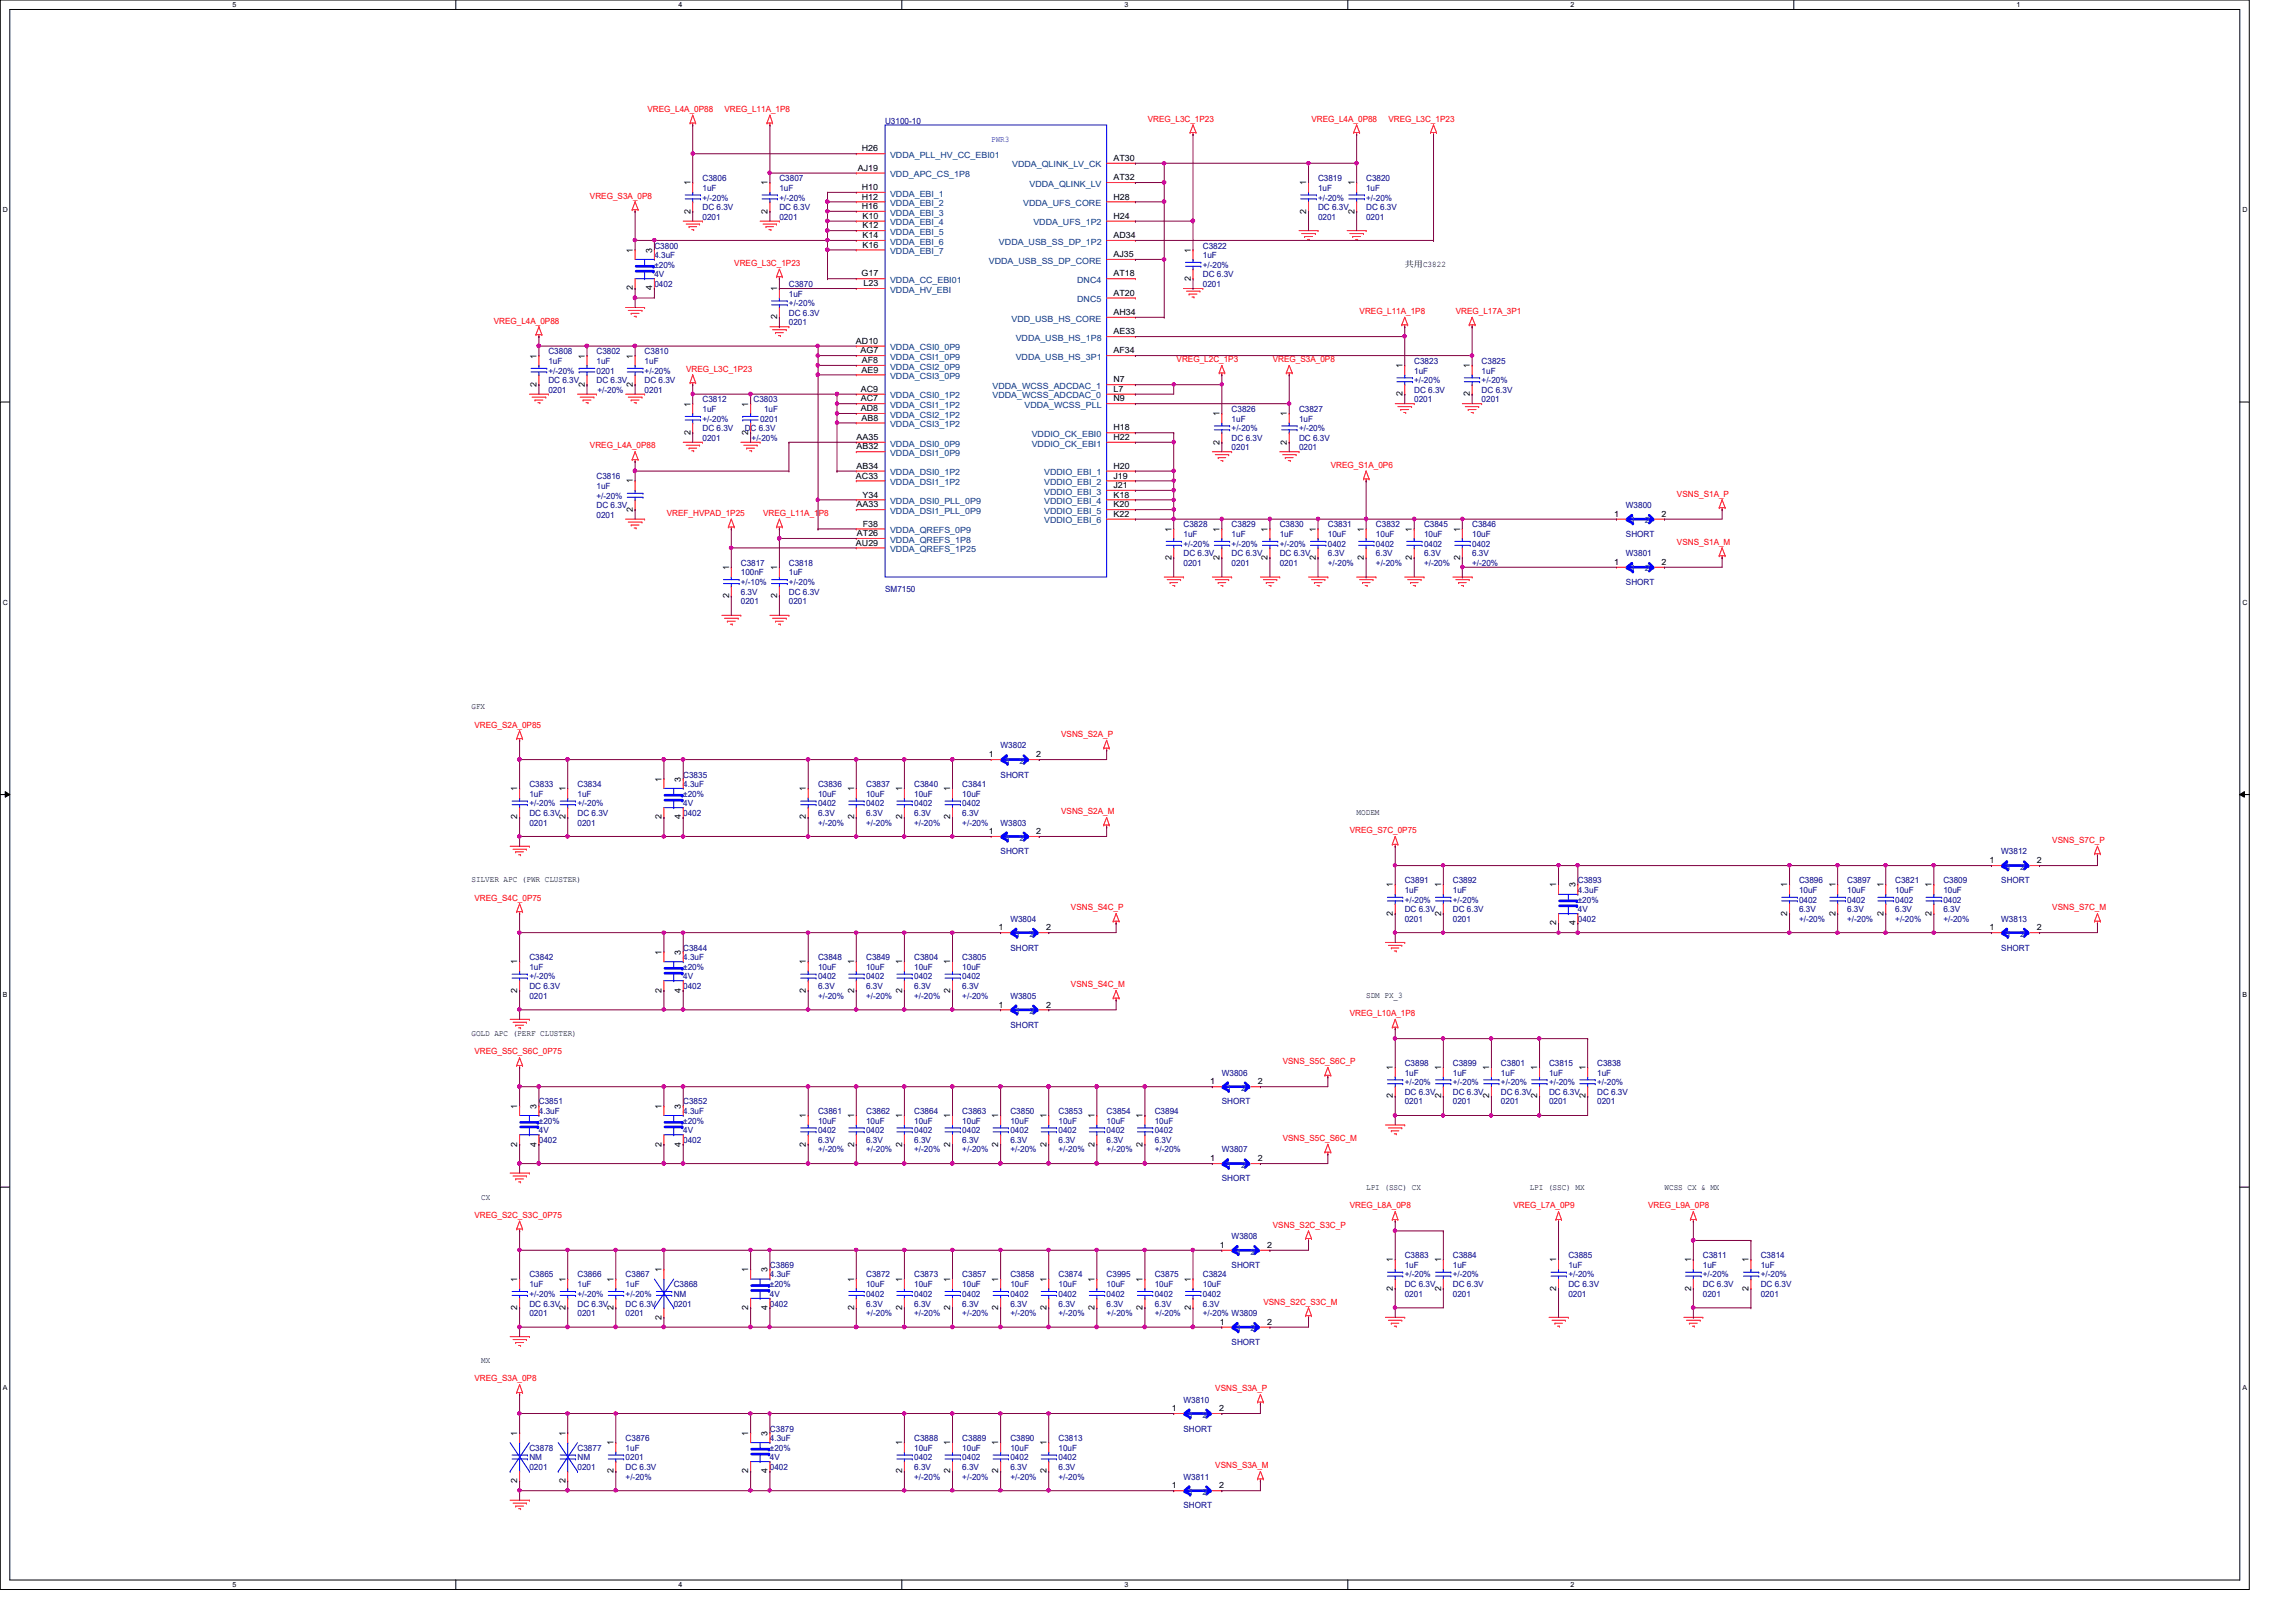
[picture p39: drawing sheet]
<svg xmlns="http://www.w3.org/2000/svg" width="297mm" height="210mm" viewBox="0 0 297 210" stroke-linecap="round" stroke-linejoin="round" font-family="sans-serif">
<defs><g id="words">
<g font-size="1.1" fill="#f00">
<text x="83.8" y="14.5">VREG_L4A_0P88</text>
<text x="93.7" y="14.5">VREG_L11A_1P8</text>
<text x="148.5" y="15.7">VREG_L3C_1P23</text>
<text x="169.7" y="15.7">VREG_L4A_0P88</text>
<text x="179.6" y="15.7">VREG_L3C_1P23</text>
<text x="76.3" y="25.7">VREG_S3A_0P8</text>
<text x="95" y="34.4">VREG_L3C_1P23</text>
<text x="63.9" y="41.9">VREG_L4A_0P88</text>
<text x="175.9" y="40.6">VREG_L11A_1P8</text>
<text x="188.3" y="40.6">VREG_L17A_3P1</text>
<text x="152.2" y="46.9">VREG_L2C_1P3</text>
<text x="164.7" y="46.9">VREG_S3A_0P8</text>
<text x="88.8" y="48.1">VREG_L3C_1P23</text>
<text x="76.3" y="58">VREG_L4A_0P88</text>
<text x="172.2" y="60.5">VREG_S1A_0P6</text>
<text x="217" y="64.3">VSNS_S1A_P</text>
<text x="86.3" y="66.8">VREF_HVPAD_1P25</text>
<text x="98.7" y="66.8">VREG_L11A_1P8</text>
<text x="217" y="70.5">VSNS_S1A_M</text>
<text x="61.4" y="94.1">VREG_S2A_0P85</text>
<text x="137.3" y="95.4">VSNS_S2A_P</text>
<text x="137.3" y="105.3">VSNS_S2A_M</text>
<text x="174.6" y="107.8">VREG_S7C_0P75</text>
<text x="265.5" y="109.1">VSNS_S7C_P</text>
<text x="61.4" y="116.5">VREG_S4C_0P75</text>
<text x="138.6" y="117.8">VSNS_S4C_P</text>
<text x="265.5" y="117.8">VSNS_S7C_M</text>
<text x="138.6" y="127.8">VSNS_S4C_M</text>
<text x="174.6" y="131.5">VREG_L10A_1P8</text>
<text x="61.4" y="136.4">VREG_S5C_S6C_0P75</text>
<text x="165.9" y="137.7">VSNS_S5C_S6C_P</text>
<text x="165.9" y="147.7">VSNS_S5C_S6C_M</text>
<text x="61.4" y="157.6">VREG_S2C_S3C_0P75</text>
<text x="164.7" y="158.9">VSNS_S2C_S3C_P</text>
<text x="174.6" y="156.4">VREG_L8A_0P8</text>
<text x="195.8" y="156.4">VREG_L7A_0P9</text>
<text x="213.2" y="156.4">VREG_L9A_0P8</text>
<text x="163.4" y="168.8">VSNS_S2C_S3C_M</text>
<text x="61.4" y="178.8">VREG_S3A_0P8</text>
<text x="157.2" y="180">VSNS_S3A_P</text>
<text x="157.2" y="190">VSNS_S3A_M</text>
</g>
<g font-size="1.1" fill="#000080">
<text x="114.5" y="16.1">U3100-10</text>
<text x="90.9" y="23.5">C3806</text>
<text x="100.8" y="23.5">C3807</text>
<text x="170.5" y="23.5">C3819</text>
<text x="176.7" y="23.5">C3820</text>
<text x="90.9" y="24.7">1uF</text>
<text x="90.9" y="28.4">0201</text>
<text x="90.9" y="27.2">DC 6.3V</text>
<text x="90.9" y="26">+/-20%</text>
<text x="100.8" y="24.7">1uF</text>
<text x="100.8" y="28.4">0201</text>
<text x="100.8" y="27.2">DC 6.3V</text>
<text x="100.8" y="26">+/-20%</text>
<text x="170.5" y="24.7">1uF</text>
<text x="170.5" y="28.4">0201</text>
<text x="170.5" y="27.2">DC 6.3V</text>
<text x="170.5" y="26">+/-20%</text>
<text x="176.7" y="24.7">1uF</text>
<text x="176.7" y="28.4">0201</text>
<text x="176.7" y="27.2">DC 6.3V</text>
<text x="176.7" y="26">+/-20%</text>
<text x="84.7" y="32.2">C3800</text>
<text x="84.7" y="33.4">4.3uF</text>
<text x="84.7" y="35.9">4V</text>
<text x="84.7" y="34.6">±20%</text>
<text x="155.6" y="32.2">C3822</text>
<text x="155.6" y="33.4">1uF</text>
<text x="155.6" y="35.9">DC 6.3V</text>
<text x="155.6" y="34.6">+/-20%</text>
<text x="84.7" y="37.1">0402</text>
<text x="102.1" y="37.1">C3870</text>
<text x="102.1" y="38.4">1uF</text>
<text x="102.1" y="40.9">DC 6.3V</text>
<text x="102.1" y="39.6">+/-20%</text>
<text x="155.6" y="37.1">0201</text>
<text x="70.9" y="45.8">C3808</text>
<text x="70.9" y="47.1">1uF</text>
<text x="77.2" y="45.8">C3802</text>
<text x="77.2" y="47.1">1uF</text>
<text x="83.4" y="45.8">C3810</text>
<text x="83.4" y="47.1">1uF</text>
<text x="102.1" y="42.1">0201</text>
<text x="183" y="47.1">C3823</text>
<text x="191.7" y="47.1">C3825</text>
<text x="70.9" y="50.8">0201</text>
<text x="70.9" y="49.6">DC 6.3V</text>
<text x="70.9" y="48.3">+/-20%</text>
<text x="77.2" y="48.3">0201</text>
<text x="77.2" y="49.6">DC 6.3V</text>
<text x="77.3" y="50.8">+/-20%</text>
<text x="83.4" y="50.8">0201</text>
<text x="83.4" y="49.6">DC 6.3V</text>
<text x="83.4" y="48.3">+/-20%</text>
<text x="90.9" y="52.1">C3812</text>
<text x="90.9" y="53.3">1uF</text>
<text x="97.5" y="52.1">C3803</text>
<text x="98.8" y="53.3">1uF</text>
<text x="159.3" y="53.3">C3826</text>
<text x="168.1" y="53.3">C3827</text>
<text x="183" y="48.3">1uF</text>
<text x="183" y="52.1">0201</text>
<text x="183" y="50.8">DC 6.3V</text>
<text x="183" y="49.6">+/-20%</text>
<text x="191.7" y="48.3">1uF</text>
<text x="191.7" y="52.1">0201</text>
<text x="191.7" y="50.8">DC 6.3V</text>
<text x="191.7" y="49.6">+/-20%</text>
<text x="90.9" y="57.1">0201</text>
<text x="90.9" y="55.8">DC 6.3V</text>
<text x="90.9" y="54.6">+/-20%</text>
<text x="96.3" y="55.8">DC 6.3V</text>
<text x="97.2" y="57.1">+/-20%</text>
<text x="98.3" y="54.6">0201</text>
<text x="159.3" y="54.6">1uF</text>
<text x="159.3" y="58.3">0201</text>
<text x="159.3" y="57.1">DC 6.3V</text>
<text x="159.3" y="55.8">+/-20%</text>
<text x="168.1" y="54.6">1uF</text>
<text x="168.1" y="58.3">0201</text>
<text x="168.1" y="57.1">DC 6.3V</text>
<text x="168.1" y="55.8">+/-20%</text>
<text x="77.2" y="62">C3816</text>
<text x="77.2" y="63.3">1uF</text>
<text x="77.2" y="65.7">DC 6.3V</text>
<text x="77.2" y="64.5">+/-20%</text>
<text x="210.4" y="65.7">W3800</text>
<text x="77.2" y="67">0201</text>
<text x="153.1" y="68.2">C3828</text>
<text x="153.1" y="69.5">1uF</text>
<text x="153.1" y="72">DC 6.3V</text>
<text x="153.1" y="70.7">+/-20%</text>
<text x="159.3" y="68.2">C3829</text>
<text x="159.3" y="69.5">1uF</text>
<text x="159.3" y="72">DC 6.3V</text>
<text x="159.3" y="70.7">+/-20%</text>
<text x="165.6" y="68.2">C3830</text>
<text x="165.6" y="69.5">1uF</text>
<text x="165.6" y="72">DC 6.3V</text>
<text x="165.6" y="70.7">+/-20%</text>
<text x="171.8" y="68.2">C3831</text>
<text x="171.8" y="69.5">10uF</text>
<text x="171.8" y="70.7">0402</text>
<text x="171.8" y="72">6.3V</text>
<text x="178" y="68.2">C3832</text>
<text x="178" y="69.5">10uF</text>
<text x="178" y="70.7">0402</text>
<text x="178" y="72">6.3V</text>
<text x="184.2" y="68.2">C3845</text>
<text x="184.2" y="69.5">10uF</text>
<text x="184.2" y="70.7">0402</text>
<text x="184.2" y="72">6.3V</text>
<text x="190.5" y="68.2">C3846</text>
<text x="190.5" y="69.5">10uF</text>
<text x="190.5" y="70.7">0402</text>
<text x="190.5" y="72">6.3V</text>
<text x="210.4" y="69.5">SHORT</text>
<text x="210.4" y="72">W3801</text>
<text x="95.8" y="73.2">C3817</text>
<text x="95.8" y="74.5">100nF</text>
<text x="95.8" y="77">6.3V</text>
<text x="95.8" y="75.7">+/-10%</text>
<text x="102.1" y="73.2">C3818</text>
<text x="102.1" y="74.5">1uF</text>
<text x="102.1" y="77">DC 6.3V</text>
<text x="102.1" y="75.7">+/-20%</text>
<text x="114.5" y="76.6">SM7150</text>
<text x="153.1" y="73.2">0201</text>
<text x="159.3" y="73.2">0201</text>
<text x="165.6" y="73.2">0201</text>
<text x="171.8" y="73.2">+/-20%</text>
<text x="178" y="73.2">+/-20%</text>
<text x="184.2" y="73.2">+/-20%</text>
<text x="190.5" y="73.2">+/-20%</text>
<text x="210.4" y="75.7">SHORT</text>
<text x="95.8" y="78.2">0201</text>
<text x="102.1" y="78.2">0201</text>
<text x="68.5" y="101.9">C3833</text>
<text x="74.7" y="101.9">C3834</text>
<text x="88.4" y="100.6">C3835</text>
<text x="88.4" y="101.9">4.3uF</text>
<text x="105.8" y="101.9">C3836</text>
<text x="112.1" y="101.9">C3837</text>
<text x="118.3" y="101.9">C3840</text>
<text x="124.5" y="101.9">C3841</text>
<text x="129.5" y="96.9">W3802</text>
<text x="129.5" y="100.6">SHORT</text>
<text x="68.5" y="103.1">1uF</text>
<text x="68.5" y="106.8">0201</text>
<text x="68.5" y="105.6">DC 6.3V</text>
<text x="68.5" y="104.4">+/-20%</text>
<text x="74.7" y="103.1">1uF</text>
<text x="74.7" y="106.8">0201</text>
<text x="74.7" y="105.6">DC 6.3V</text>
<text x="74.7" y="104.4">+/-20%</text>
<text x="88.4" y="105.6">0402</text>
<text x="88.4" y="104.4">4V</text>
<text x="88.4" y="103.1">±20%</text>
<text x="105.8" y="103.1">10uF</text>
<text x="105.8" y="104.4">0402</text>
<text x="105.8" y="105.6">6.3V</text>
<text x="105.8" y="106.8">+/-20%</text>
<text x="112.1" y="103.1">10uF</text>
<text x="112.1" y="104.4">0402</text>
<text x="112.1" y="105.6">6.3V</text>
<text x="112.1" y="106.8">+/-20%</text>
<text x="118.3" y="103.1">10uF</text>
<text x="118.3" y="104.4">0402</text>
<text x="118.3" y="105.6">6.3V</text>
<text x="118.3" y="106.8">+/-20%</text>
<text x="124.5" y="103.1">10uF</text>
<text x="124.5" y="104.4">0402</text>
<text x="124.5" y="105.6">6.3V</text>
<text x="124.5" y="106.8">+/-20%</text>
<text x="129.5" y="106.8">W3803</text>
<text x="129.5" y="110.6">SHORT</text>
<text x="258.9" y="110.6">W3812</text>
<text x="130.7" y="119.3">W3804</text>
<text x="181.7" y="114.3">C3891</text>
<text x="181.7" y="115.5">1uF</text>
<text x="181.7" y="119.3">0201</text>
<text x="181.7" y="118">DC 6.3V</text>
<text x="181.7" y="116.8">+/-20%</text>
<text x="188" y="114.3">C3892</text>
<text x="188" y="115.5">1uF</text>
<text x="188" y="119.3">0201</text>
<text x="188" y="118">DC 6.3V</text>
<text x="188" y="116.8">+/-20%</text>
<text x="204.1" y="114.3">C3893</text>
<text x="204.1" y="115.5">4.3uF</text>
<text x="204.1" y="119.3">0402</text>
<text x="204.1" y="118">4V</text>
<text x="204.1" y="116.8">±20%</text>
<text x="232.7" y="114.3">C3896</text>
<text x="232.7" y="115.5">10uF</text>
<text x="232.7" y="116.8">0402</text>
<text x="232.7" y="118">6.3V</text>
<text x="232.7" y="119.3">+/-20%</text>
<text x="239" y="114.3">C3897</text>
<text x="239" y="115.5">10uF</text>
<text x="239" y="116.8">0402</text>
<text x="239" y="118">6.3V</text>
<text x="239" y="119.3">+/-20%</text>
<text x="245.2" y="114.3">C3821</text>
<text x="245.2" y="115.5">10uF</text>
<text x="245.2" y="116.8">0402</text>
<text x="245.2" y="118">6.3V</text>
<text x="245.2" y="119.3">+/-20%</text>
<text x="251.4" y="114.3">C3809</text>
<text x="251.4" y="115.5">10uF</text>
<text x="251.4" y="116.8">0402</text>
<text x="251.4" y="118">6.3V</text>
<text x="251.4" y="119.3">+/-20%</text>
<text x="258.9" y="114.3">SHORT</text>
<text x="258.9" y="119.3">W3813</text>
<text x="68.5" y="124.2">C3842</text>
<text x="68.5" y="125.5">1uF</text>
<text x="88.4" y="123">C3844</text>
<text x="88.4" y="124.2">4.3uF</text>
<text x="88.4" y="125.5">±20%</text>
<text x="105.8" y="124.2">C3848</text>
<text x="105.8" y="125.5">10uF</text>
<text x="112.1" y="124.2">C3849</text>
<text x="112.1" y="125.5">10uF</text>
<text x="118.3" y="124.2">C3804</text>
<text x="118.3" y="125.5">10uF</text>
<text x="124.5" y="124.2">C3805</text>
<text x="124.5" y="125.5">10uF</text>
<text x="130.7" y="123">SHORT</text>
<text x="258.9" y="123">SHORT</text>
<text x="68.5" y="129.2">0201</text>
<text x="68.5" y="128">DC 6.3V</text>
<text x="68.5" y="126.7">+/-20%</text>
<text x="88.4" y="128">0402</text>
<text x="88.4" y="126.7">4V</text>
<text x="105.8" y="126.7">0402</text>
<text x="105.8" y="128">6.3V</text>
<text x="105.8" y="129.2">+/-20%</text>
<text x="112.1" y="126.7">0402</text>
<text x="112.1" y="128">6.3V</text>
<text x="112.1" y="129.2">+/-20%</text>
<text x="118.3" y="126.7">0402</text>
<text x="118.3" y="128">6.3V</text>
<text x="118.3" y="129.2">+/-20%</text>
<text x="124.5" y="126.7">0402</text>
<text x="124.5" y="128">6.3V</text>
<text x="124.5" y="129.2">+/-20%</text>
<text x="130.7" y="129.2">W3805</text>
<text x="130.7" y="133">SHORT</text>
<text x="181.7" y="138">C3898</text>
<text x="188" y="138">C3899</text>
<text x="194.2" y="138">C3801</text>
<text x="200.4" y="138">C3815</text>
<text x="206.6" y="138">C3838</text>
<text x="69.7" y="142.9">C3851</text>
<text x="88.4" y="142.9">C3852</text>
<text x="158.1" y="139.2">W3806</text>
<text x="158.1" y="142.9">SHORT</text>
<text x="181.7" y="139.2">1uF</text>
<text x="181.7" y="142.9">0201</text>
<text x="181.7" y="141.7">DC 6.3V</text>
<text x="181.7" y="140.4">+/-20%</text>
<text x="188" y="139.2">1uF</text>
<text x="188" y="142.9">0201</text>
<text x="188" y="141.7">DC 6.3V</text>
<text x="188" y="140.4">+/-20%</text>
<text x="194.2" y="139.2">1uF</text>
<text x="194.2" y="142.9">0201</text>
<text x="194.2" y="141.7">DC 6.3V</text>
<text x="194.2" y="140.4">+/-20%</text>
<text x="200.4" y="139.2">1uF</text>
<text x="200.4" y="142.9">0201</text>
<text x="200.4" y="141.7">DC 6.3V</text>
<text x="200.4" y="140.4">+/-20%</text>
<text x="206.6" y="139.2">1uF</text>
<text x="206.6" y="142.9">0201</text>
<text x="206.6" y="141.7">DC 6.3V</text>
<text x="206.6" y="140.4">+/-20%</text>
<text x="69.7" y="144.2">4.3uF</text>
<text x="69.7" y="147.9">0402</text>
<text x="69.7" y="146.6">4V</text>
<text x="69.7" y="145.4">±20%</text>
<text x="88.4" y="144.2">4.3uF</text>
<text x="88.4" y="147.9">0402</text>
<text x="88.4" y="146.6">4V</text>
<text x="88.4" y="145.4">±20%</text>
<text x="105.8" y="144.2">C3861</text>
<text x="105.8" y="145.4">10uF</text>
<text x="105.8" y="146.6">0402</text>
<text x="105.8" y="147.9">6.3V</text>
<text x="105.8" y="149.1">+/-20%</text>
<text x="112.1" y="144.2">C3862</text>
<text x="112.1" y="145.4">10uF</text>
<text x="112.1" y="146.6">0402</text>
<text x="112.1" y="147.9">6.3V</text>
<text x="112.1" y="149.1">+/-20%</text>
<text x="118.3" y="144.2">C3864</text>
<text x="118.3" y="145.4">10uF</text>
<text x="118.3" y="146.6">0402</text>
<text x="118.3" y="147.9">6.3V</text>
<text x="118.3" y="149.1">+/-20%</text>
<text x="124.5" y="144.2">C3863</text>
<text x="124.5" y="145.4">10uF</text>
<text x="124.5" y="146.6">0402</text>
<text x="124.5" y="147.9">6.3V</text>
<text x="124.5" y="149.1">+/-20%</text>
<text x="130.7" y="144.2">C3850</text>
<text x="130.7" y="145.4">10uF</text>
<text x="130.7" y="146.6">0402</text>
<text x="130.7" y="147.9">6.3V</text>
<text x="130.7" y="149.1">+/-20%</text>
<text x="136.9" y="144.2">C3853</text>
<text x="136.9" y="145.4">10uF</text>
<text x="136.9" y="146.6">0402</text>
<text x="136.9" y="147.9">6.3V</text>
<text x="136.9" y="149.1">+/-20%</text>
<text x="143.2" y="144.2">C3854</text>
<text x="143.2" y="145.4">10uF</text>
<text x="143.2" y="146.6">0402</text>
<text x="143.2" y="147.9">6.3V</text>
<text x="143.2" y="149.1">+/-20%</text>
<text x="149.4" y="144.2">C3894</text>
<text x="149.4" y="145.4">10uF</text>
<text x="149.4" y="146.6">0402</text>
<text x="149.4" y="147.9">6.3V</text>
<text x="149.4" y="149.1">+/-20%</text>
<text x="158.1" y="149.1">W3807</text>
<text x="158.1" y="152.9">SHORT</text>
<text x="159.3" y="160.4">W3808</text>
<text x="68.5" y="165.3">C3865</text>
<text x="68.5" y="166.6">1uF</text>
<text x="68.5" y="167.8">+/-20%</text>
<text x="74.7" y="165.3">C3866</text>
<text x="74.7" y="166.6">1uF</text>
<text x="74.7" y="167.8">+/-20%</text>
<text x="80.9" y="165.3">C3867</text>
<text x="80.9" y="166.6">1uF</text>
<text x="80.9" y="167.8">+/-20%</text>
<text x="87.2" y="166.6">C3868</text>
<text x="87.2" y="167.8">NM</text>
<text x="99.6" y="164.1">C3869</text>
<text x="99.6" y="165.3">4.3uF</text>
<text x="99.6" y="167.8">4V</text>
<text x="99.6" y="166.6">±20%</text>
<text x="112.1" y="165.3">C3872</text>
<text x="112.1" y="166.6">10uF</text>
<text x="112.1" y="167.8">0402</text>
<text x="118.3" y="165.3">C3873</text>
<text x="118.3" y="166.6">10uF</text>
<text x="118.3" y="167.8">0402</text>
<text x="124.5" y="165.3">C3857</text>
<text x="124.5" y="166.6">10uF</text>
<text x="124.5" y="167.8">0402</text>
<text x="130.7" y="165.3">C3858</text>
<text x="130.7" y="166.6">10uF</text>
<text x="130.7" y="167.8">0402</text>
<text x="136.9" y="165.3">C3874</text>
<text x="136.9" y="166.6">10uF</text>
<text x="136.9" y="167.8">0402</text>
<text x="143.2" y="165.3">C3995</text>
<text x="143.2" y="166.6">10uF</text>
<text x="143.2" y="167.8">0402</text>
<text x="149.4" y="165.3">C3875</text>
<text x="149.4" y="166.6">10uF</text>
<text x="149.4" y="167.8">0402</text>
<text x="155.6" y="165.3">C3824</text>
<text x="155.6" y="166.6">10uF</text>
<text x="155.6" y="167.8">0402</text>
<text x="159.3" y="164.1">SHORT</text>
<text x="181.7" y="162.9">C3883</text>
<text x="181.7" y="164.1">1uF</text>
<text x="181.7" y="167.8">0201</text>
<text x="181.7" y="166.6">DC 6.3V</text>
<text x="181.7" y="165.3">+/-20%</text>
<text x="188" y="162.9">C3884</text>
<text x="188" y="164.1">1uF</text>
<text x="188" y="167.8">0201</text>
<text x="188" y="166.6">DC 6.3V</text>
<text x="188" y="165.3">+/-20%</text>
<text x="202.9" y="162.9">C3885</text>
<text x="202.9" y="164.1">1uF</text>
<text x="202.9" y="167.8">0201</text>
<text x="202.9" y="166.6">DC 6.3V</text>
<text x="202.9" y="165.3">+/-20%</text>
<text x="220.3" y="162.9">C3811</text>
<text x="220.3" y="164.1">1uF</text>
<text x="220.3" y="167.8">0201</text>
<text x="220.3" y="166.6">DC 6.3V</text>
<text x="220.3" y="165.3">+/-20%</text>
<text x="227.8" y="162.9">C3814</text>
<text x="227.8" y="164.1">1uF</text>
<text x="227.8" y="167.8">0201</text>
<text x="227.8" y="166.6">DC 6.3V</text>
<text x="227.8" y="165.3">+/-20%</text>
<text x="68.5" y="170.3">0201</text>
<text x="68.5" y="169.1">DC 6.3V</text>
<text x="74.7" y="170.3">0201</text>
<text x="74.7" y="169.1">DC 6.3V</text>
<text x="80.9" y="170.3">0201</text>
<text x="80.9" y="169.1">DC 6.3V</text>
<text x="87.2" y="169.1">0201</text>
<text x="99.6" y="169.1">0402</text>
<text x="112.1" y="169.1">6.3V</text>
<text x="112.1" y="170.3">+/-20%</text>
<text x="118.3" y="169.1">6.3V</text>
<text x="118.3" y="170.3">+/-20%</text>
<text x="124.5" y="169.1">6.3V</text>
<text x="124.5" y="170.3">+/-20%</text>
<text x="130.7" y="169.1">6.3V</text>
<text x="130.7" y="170.3">+/-20%</text>
<text x="136.9" y="169.1">6.3V</text>
<text x="136.9" y="170.3">+/-20%</text>
<text x="143.2" y="169.1">6.3V</text>
<text x="143.2" y="170.3">+/-20%</text>
<text x="149.4" y="169.1">6.3V</text>
<text x="149.4" y="170.3">+/-20%</text>
<text x="155.6" y="169.1">6.3V</text>
<text x="155.6" y="170.3">+/-20% W3809</text>
<text x="159.3" y="174">SHORT</text>
<text x="99.6" y="185.3">C3879</text>
<text x="153.1" y="181.5">W3810</text>
<text x="153.1" y="185.3">SHORT</text>
<text x="68.5" y="187.7">C3878</text>
<text x="68.5" y="189">NM</text>
<text x="68.5" y="190.2">0201</text>
<text x="74.7" y="187.7">C3877</text>
<text x="74.7" y="189">NM</text>
<text x="74.7" y="190.2">0201</text>
<text x="80.9" y="186.5">C3876</text>
<text x="80.9" y="187.7">1uF</text>
<text x="80.9" y="189">0201</text>
<text x="80.9" y="190.2">DC 6.3V</text>
<text x="80.9" y="191.5">+/-20%</text>
<text x="99.6" y="186.5">4.3uF</text>
<text x="99.6" y="190.2">0402</text>
<text x="99.6" y="189">4V</text>
<text x="99.6" y="187.7">±20%</text>
<text x="118.3" y="186.5">C3888</text>
<text x="118.3" y="187.7">10uF</text>
<text x="118.3" y="189">0402</text>
<text x="118.3" y="190.2">6.3V</text>
<text x="118.3" y="191.5">+/-20%</text>
<text x="124.5" y="186.5">C3889</text>
<text x="124.5" y="187.7">10uF</text>
<text x="124.5" y="189">0402</text>
<text x="124.5" y="190.2">6.3V</text>
<text x="124.5" y="191.5">+/-20%</text>
<text x="130.7" y="186.5">C3890</text>
<text x="130.7" y="187.7">10uF</text>
<text x="130.7" y="189">0402</text>
<text x="130.7" y="190.2">6.3V</text>
<text x="130.7" y="191.5">+/-20%</text>
<text x="136.9" y="186.5">C3813</text>
<text x="136.9" y="187.7">10uF</text>
<text x="136.9" y="189">0402</text>
<text x="136.9" y="190.2">6.3V</text>
<text x="136.9" y="191.5">+/-20%</text>
<text x="153.1" y="191.5">W3811</text>
<text x="153.1" y="195.2">SHORT</text>
</g>
<g font-size="1.1">
<text x="111" y="22.1">AJ19</text>
<text x="111.5" y="19.6">H26</text>
<text x="144.1" y="23.3">AT32</text>
<text x="144.1" y="20.8">AT30</text>
<text x="89.3" y="27.6" transform="rotate(-90 89.3 27.6)">2</text>
<text x="89.3" y="24" transform="rotate(-90 89.3 24)">1</text>
<text x="99.3" y="27.6" transform="rotate(-90 99.3 27.6)">2</text>
<text x="99.3" y="24" transform="rotate(-90 99.3 24)">1</text>
<text x="111.5" y="24.6">H10</text>
<text x="111.5" y="25.8">H12</text>
<text x="111.5" y="27.1">H16</text>
<text x="111.6" y="28.3">K10</text>
<text x="111.6" y="29.5">K12</text>
<text x="144.1" y="28.3">H24</text>
<text x="144.1" y="25.8">H28</text>
<text x="169" y="27.6" transform="rotate(-90 169 27.6)">2</text>
<text x="169" y="24" transform="rotate(-90 169 24)">1</text>
<text x="175.2" y="27.6" transform="rotate(-90 175.2 27.6)">2</text>
<text x="175.2" y="24" transform="rotate(-90 175.2 24)">1</text>
<text x="81.9" y="32.7" transform="rotate(-90 81.9 32.7)">1</text>
<text x="84.4" y="32.7" transform="rotate(-90 84.4 32.7)">3</text>
<text x="111.5" y="35.8">G17</text>
<text x="111.6" y="30.8">K14</text>
<text x="111.6" y="32">K16</text>
<text x="144.1" y="30.8">AD34</text>
<text x="144.1" y="33.3">AJ35</text>
<text x="144.1" y="35.8">AT18</text>
<text x="154" y="32.7" transform="rotate(-90 154 32.7)">1</text>
<text x="181.7" y="34.5">共共C3822</text>
<text x="81.9" y="37.6" transform="rotate(-90 81.9 37.6)">2</text>
<text x="84.4" y="37.6" transform="rotate(-90 84.4 37.6)">4</text>
<text x="100.5" y="41.3" transform="rotate(-90 100.5 41.3)">2</text>
<text x="100.5" y="37.7" transform="rotate(-90 100.5 37.7)">1</text>
<text x="111.7" y="37">L23</text>
<text x="144.1" y="40.8">AH34</text>
<text x="144.1" y="38.3">AT20</text>
<text x="154" y="36.4" transform="rotate(-90 154 36.4)">2</text>
<text x="69.4" y="46.4" transform="rotate(-90 69.4 46.4)">1</text>
<text x="75.6" y="46.4" transform="rotate(-90 75.6 46.4)">1</text>
<text x="81.9" y="46.4" transform="rotate(-90 81.9 46.4)">1</text>
<text x="110.7" y="44.5">AD10</text>
<text x="111.3" y="45.7">AG7</text>
<text x="111.5" y="47">AF8</text>
<text x="144.1" y="43.3">AE33</text>
<text x="144.1" y="45.7">AF34</text>
<text x="181.4" y="47.6" transform="rotate(-90 181.4 47.6)">1</text>
<text x="190.2" y="47.6" transform="rotate(-90 190.2 47.6)">1</text>
<text x="69.4" y="50" transform="rotate(-90 69.4 50)">2</text>
<text x="75.6" y="50" transform="rotate(-90 75.6 50)">2</text>
<text x="81.9" y="50" transform="rotate(-90 81.9 50)">2</text>
<text x="89.3" y="52.6" transform="rotate(-90 89.3 52.6)">1</text>
<text x="96.8" y="52.6" transform="rotate(-90 96.8 52.6)">1</text>
<text x="111.4" y="53.2">AD8</text>
<text x="111.4" y="50.7">AC9</text>
<text x="111.4" y="51.9">AC7</text>
<text x="111.5" y="48.2">AE9</text>
<text x="144.1" y="51.9">N9</text>
<text x="144.1" y="50.7">L7</text>
<text x="144.1" y="49.5">N7</text>
<text x="157.8" y="53.8" transform="rotate(-90 157.8 53.8)">1</text>
<text x="166.5" y="53.8" transform="rotate(-90 166.5 53.8)">1</text>
<text x="181.4" y="51.3" transform="rotate(-90 181.4 51.3)">2</text>
<text x="190.2" y="51.3" transform="rotate(-90 190.2 51.3)">2</text>
<text x="89.3" y="56.3" transform="rotate(-90 89.3 56.3)">2</text>
<text x="96.8" y="56.3" transform="rotate(-90 96.8 56.3)">2</text>
<text x="110.8" y="56.9">AA35</text>
<text x="110.8" y="58.2">AB32</text>
<text x="111.5" y="54.4">AB8</text>
<text x="144.1" y="55.7">H18</text>
<text x="144.1" y="56.9">H22</text>
<text x="157.8" y="57.5" transform="rotate(-90 157.8 57.5)">2</text>
<text x="166.5" y="57.5" transform="rotate(-90 166.5 57.5)">2</text>
<text x="81.9" y="62.6" transform="rotate(-90 81.9 62.6)">1</text>
<text x="110.7" y="61.9">AC33</text>
<text x="110.8" y="60.7">AB34</text>
<text x="110.8" y="65.7">AA33</text>
<text x="111.6" y="64.4">Y34</text>
<text x="144.1" y="60.7">H20</text>
<text x="144.1" y="61.9">J19</text>
<text x="144.1" y="63.2">J21</text>
<text x="144.1" y="64.4">K18</text>
<text x="144.1" y="65.7">K20</text>
<text x="81.9" y="66.2" transform="rotate(-90 81.9 66.2)">2</text>
<text x="110.7" y="70.6">AU29</text>
<text x="110.9" y="69.4">AT26</text>
<text x="111.6" y="68.2">F38</text>
<text x="144.1" y="66.9">K22</text>
<text x="151.6" y="68.8" transform="rotate(-90 151.6 68.8)">1</text>
<text x="157.8" y="68.8" transform="rotate(-90 157.8 68.8)">1</text>
<text x="164" y="68.8" transform="rotate(-90 164 68.8)">1</text>
<text x="170.2" y="68.8" transform="rotate(-90 170.2 68.8)">1</text>
<text x="176.4" y="68.8" transform="rotate(-90 176.4 68.8)">1</text>
<text x="182.7" y="68.8" transform="rotate(-90 182.7 68.8)">1</text>
<text x="188.9" y="68.8" transform="rotate(-90 188.9 68.8)">1</text>
<text x="208.8" y="66.9">1</text>
<text x="215" y="66.9">2</text>
<text x="94.3" y="77.4" transform="rotate(-90 94.3 77.4)">2</text>
<text x="94.3" y="73.8" transform="rotate(-90 94.3 73.8)">1</text>
<text x="100.5" y="77.4" transform="rotate(-90 100.5 77.4)">2</text>
<text x="100.5" y="73.8" transform="rotate(-90 100.5 73.8)">1</text>
<text x="151.6" y="72.4" transform="rotate(-90 151.6 72.4)">2</text>
<text x="157.8" y="72.4" transform="rotate(-90 157.8 72.4)">2</text>
<text x="164" y="72.4" transform="rotate(-90 164 72.4)">2</text>
<text x="170.2" y="72.4" transform="rotate(-90 170.2 72.4)">2</text>
<text x="176.4" y="72.4" transform="rotate(-90 176.4 72.4)">2</text>
<text x="182.7" y="72.4" transform="rotate(-90 182.7 72.4)">2</text>
<text x="188.9" y="72.4" transform="rotate(-90 188.9 72.4)">2</text>
<text x="208.8" y="73.1">1</text>
<text x="215" y="73.1">2</text>
<text x="61" y="91.8">GFX</text>
<text x="85.6" y="101.1" transform="rotate(-90 85.6 101.1)">1</text>
<text x="88.1" y="101.1" transform="rotate(-90 88.1 101.1)">3</text>
<text x="127.9" y="98">1</text>
<text x="134.1" y="98">2</text>
<text x="66.9" y="106" transform="rotate(-90 66.9 106)">2</text>
<text x="66.9" y="102.4" transform="rotate(-90 66.9 102.4)">1</text>
<text x="73.1" y="106" transform="rotate(-90 73.1 106)">2</text>
<text x="73.1" y="102.4" transform="rotate(-90 73.1 102.4)">1</text>
<text x="85.6" y="106" transform="rotate(-90 85.6 106)">2</text>
<text x="88.1" y="106" transform="rotate(-90 88.1 106)">4</text>
<text x="104.3" y="106" transform="rotate(-90 104.3 106)">2</text>
<text x="104.3" y="102.4" transform="rotate(-90 104.3 102.4)">1</text>
<text x="110.5" y="106" transform="rotate(-90 110.5 106)">2</text>
<text x="110.5" y="102.4" transform="rotate(-90 110.5 102.4)">1</text>
<text x="116.7" y="106" transform="rotate(-90 116.7 106)">2</text>
<text x="116.7" y="102.4" transform="rotate(-90 116.7 102.4)">1</text>
<text x="122.9" y="106" transform="rotate(-90 122.9 106)">2</text>
<text x="122.9" y="102.4" transform="rotate(-90 122.9 102.4)">1</text>
<text x="127.9" y="107.9">1</text>
<text x="134.1" y="107.9">2</text>
<text x="175.5" y="105.5">MODEM</text>
<text x="257.4" y="111.7">1</text>
<text x="263.5" y="111.7">2</text>
<text x="61" y="114.2">SILVER APC (PWR CLUSTER)</text>
<text x="180.2" y="118.5" transform="rotate(-90 180.2 118.5)">2</text>
<text x="180.2" y="114.9" transform="rotate(-90 180.2 114.9)">1</text>
<text x="186.4" y="118.5" transform="rotate(-90 186.4 118.5)">2</text>
<text x="186.4" y="114.9" transform="rotate(-90 186.4 114.9)">1</text>
<text x="201.3" y="119.8" transform="rotate(-90 201.3 119.8)">2</text>
<text x="201.3" y="114.9" transform="rotate(-90 201.3 114.9)">1</text>
<text x="203.8" y="119.8" transform="rotate(-90 203.8 119.8)">4</text>
<text x="203.8" y="114.9" transform="rotate(-90 203.8 114.9)">3</text>
<text x="231.2" y="118.5" transform="rotate(-90 231.2 118.5)">2</text>
<text x="231.2" y="114.9" transform="rotate(-90 231.2 114.9)">1</text>
<text x="237.4" y="118.5" transform="rotate(-90 237.4 118.5)">2</text>
<text x="237.4" y="114.9" transform="rotate(-90 237.4 114.9)">1</text>
<text x="243.7" y="118.5" transform="rotate(-90 243.7 118.5)">2</text>
<text x="243.7" y="114.9" transform="rotate(-90 243.7 114.9)">1</text>
<text x="249.9" y="118.5" transform="rotate(-90 249.9 118.5)">2</text>
<text x="249.9" y="114.9" transform="rotate(-90 249.9 114.9)">1</text>
<text x="66.9" y="124.8" transform="rotate(-90 66.9 124.8)">1</text>
<text x="85.6" y="123.6" transform="rotate(-90 85.6 123.6)">1</text>
<text x="88.1" y="123.6" transform="rotate(-90 88.1 123.6)">3</text>
<text x="104.3" y="124.8" transform="rotate(-90 104.3 124.8)">1</text>
<text x="110.5" y="124.8" transform="rotate(-90 110.5 124.8)">1</text>
<text x="116.7" y="124.8" transform="rotate(-90 116.7 124.8)">1</text>
<text x="122.9" y="124.8" transform="rotate(-90 122.9 124.8)">1</text>
<text x="129.2" y="120.4">1</text>
<text x="135.3" y="120.4">2</text>
<text x="257.4" y="120.4">1</text>
<text x="263.5" y="120.4">2</text>
<text x="66.9" y="128.4" transform="rotate(-90 66.9 128.4)">2</text>
<text x="85.6" y="128.4" transform="rotate(-90 85.6 128.4)">2</text>
<text x="88.1" y="128.4" transform="rotate(-90 88.1 128.4)">4</text>
<text x="104.3" y="128.4" transform="rotate(-90 104.3 128.4)">2</text>
<text x="110.5" y="128.4" transform="rotate(-90 110.5 128.4)">2</text>
<text x="116.7" y="128.4" transform="rotate(-90 116.7 128.4)">2</text>
<text x="122.9" y="128.4" transform="rotate(-90 122.9 128.4)">2</text>
<text x="129.2" y="130.4">1</text>
<text x="135.3" y="130.4">2</text>
<text x="176.7" y="129.1">SDM PX_3</text>
<text x="61" y="134.1">GOLD APC (PERF CLUSTER)</text>
<text x="66.9" y="143.5" transform="rotate(-90 66.9 143.5)">1</text>
<text x="69.4" y="143.5" transform="rotate(-90 69.4 143.5)">3</text>
<text x="85.6" y="143.5" transform="rotate(-90 85.6 143.5)">1</text>
<text x="88.1" y="143.5" transform="rotate(-90 88.1 143.5)">3</text>
<text x="156.5" y="140.3">1</text>
<text x="162.7" y="140.3">2</text>
<text x="180.2" y="142.2" transform="rotate(-90 180.2 142.2)">2</text>
<text x="180.2" y="138.5" transform="rotate(-90 180.2 138.5)">1</text>
<text x="186.4" y="142.2" transform="rotate(-90 186.4 142.2)">2</text>
<text x="186.4" y="138.5" transform="rotate(-90 186.4 138.5)">1</text>
<text x="192.7" y="142.2" transform="rotate(-90 192.7 142.2)">2</text>
<text x="192.7" y="138.5" transform="rotate(-90 192.7 138.5)">1</text>
<text x="198.9" y="142.2" transform="rotate(-90 198.9 142.2)">2</text>
<text x="198.9" y="138.5" transform="rotate(-90 198.9 138.5)">1</text>
<text x="205.1" y="142.2" transform="rotate(-90 205.1 142.2)">2</text>
<text x="205.1" y="138.5" transform="rotate(-90 205.1 138.5)">1</text>
<text x="66.9" y="148.4" transform="rotate(-90 66.9 148.4)">2</text>
<text x="69.4" y="148.4" transform="rotate(-90 69.4 148.4)">4</text>
<text x="85.6" y="148.4" transform="rotate(-90 85.6 148.4)">2</text>
<text x="88.1" y="148.4" transform="rotate(-90 88.1 148.4)">4</text>
<text x="104.3" y="148.4" transform="rotate(-90 104.3 148.4)">2</text>
<text x="104.3" y="144.7" transform="rotate(-90 104.3 144.7)">1</text>
<text x="110.5" y="148.4" transform="rotate(-90 110.5 148.4)">2</text>
<text x="110.5" y="144.7" transform="rotate(-90 110.5 144.7)">1</text>
<text x="116.7" y="148.4" transform="rotate(-90 116.7 148.4)">2</text>
<text x="116.7" y="144.7" transform="rotate(-90 116.7 144.7)">1</text>
<text x="122.9" y="148.4" transform="rotate(-90 122.9 148.4)">2</text>
<text x="122.9" y="144.7" transform="rotate(-90 122.9 144.7)">1</text>
<text x="129.2" y="148.4" transform="rotate(-90 129.2 148.4)">2</text>
<text x="129.2" y="144.7" transform="rotate(-90 129.2 144.7)">1</text>
<text x="135.4" y="148.4" transform="rotate(-90 135.4 148.4)">2</text>
<text x="135.4" y="144.7" transform="rotate(-90 135.4 144.7)">1</text>
<text x="141.6" y="148.4" transform="rotate(-90 141.6 148.4)">2</text>
<text x="141.6" y="144.7" transform="rotate(-90 141.6 144.7)">1</text>
<text x="147.8" y="148.4" transform="rotate(-90 147.8 148.4)">2</text>
<text x="147.8" y="144.7" transform="rotate(-90 147.8 144.7)">1</text>
<text x="62.3" y="155.2">CX</text>
<text x="156.5" y="150.3">1</text>
<text x="162.7" y="150.3">2</text>
<text x="176.7" y="154">LPI (SSC) CX</text>
<text x="197.9" y="154">LPI (SSC) MX</text>
<text x="215.3" y="154">WCSS CX &amp; MX</text>
<text x="157.8" y="161.5">1</text>
<text x="164" y="161.5">2</text>
<text x="66.9" y="165.9" transform="rotate(-90 66.9 165.9)">1</text>
<text x="73.1" y="165.9" transform="rotate(-90 73.1 165.9)">1</text>
<text x="79.4" y="165.9" transform="rotate(-90 79.4 165.9)">1</text>
<text x="85.6" y="164.6" transform="rotate(-90 85.6 164.6)">1</text>
<text x="96.8" y="164.6" transform="rotate(-90 96.8 164.6)">1</text>
<text x="99.3" y="164.6" transform="rotate(-90 99.3 164.6)">3</text>
<text x="110.5" y="165.9" transform="rotate(-90 110.5 165.9)">1</text>
<text x="116.7" y="165.9" transform="rotate(-90 116.7 165.9)">1</text>
<text x="122.9" y="165.9" transform="rotate(-90 122.9 165.9)">1</text>
<text x="129.2" y="165.9" transform="rotate(-90 129.2 165.9)">1</text>
<text x="135.4" y="165.9" transform="rotate(-90 135.4 165.9)">1</text>
<text x="141.6" y="165.9" transform="rotate(-90 141.6 165.9)">1</text>
<text x="147.8" y="165.9" transform="rotate(-90 147.8 165.9)">1</text>
<text x="154" y="165.9" transform="rotate(-90 154 165.9)">1</text>
<text x="180.2" y="167" transform="rotate(-90 180.2 167)">2</text>
<text x="180.2" y="163.4" transform="rotate(-90 180.2 163.4)">1</text>
<text x="186.4" y="167" transform="rotate(-90 186.4 167)">2</text>
<text x="186.4" y="163.4" transform="rotate(-90 186.4 163.4)">1</text>
<text x="201.3" y="167" transform="rotate(-90 201.3 167)">2</text>
<text x="201.3" y="163.4" transform="rotate(-90 201.3 163.4)">1</text>
<text x="218.8" y="167" transform="rotate(-90 218.8 167)">2</text>
<text x="218.8" y="163.4" transform="rotate(-90 218.8 163.4)">1</text>
<text x="226.2" y="167" transform="rotate(-90 226.2 167)">2</text>
<text x="226.2" y="163.4" transform="rotate(-90 226.2 163.4)">1</text>
<text x="66.9" y="169.5" transform="rotate(-90 66.9 169.5)">2</text>
<text x="73.1" y="169.5" transform="rotate(-90 73.1 169.5)">2</text>
<text x="79.4" y="169.5" transform="rotate(-90 79.4 169.5)">2</text>
<text x="85.6" y="170.8" transform="rotate(-90 85.6 170.8)">2</text>
<text x="96.8" y="169.5" transform="rotate(-90 96.8 169.5)">2</text>
<text x="99.3" y="169.5" transform="rotate(-90 99.3 169.5)">4</text>
<text x="110.5" y="169.5" transform="rotate(-90 110.5 169.5)">2</text>
<text x="116.7" y="169.5" transform="rotate(-90 116.7 169.5)">2</text>
<text x="122.9" y="169.5" transform="rotate(-90 122.9 169.5)">2</text>
<text x="129.2" y="169.5" transform="rotate(-90 129.2 169.5)">2</text>
<text x="135.4" y="169.5" transform="rotate(-90 135.4 169.5)">2</text>
<text x="141.6" y="169.5" transform="rotate(-90 141.6 169.5)">2</text>
<text x="147.8" y="169.5" transform="rotate(-90 147.8 169.5)">2</text>
<text x="154" y="169.5" transform="rotate(-90 154 169.5)">2</text>
<text x="157.8" y="171.4">1</text>
<text x="164" y="171.4">2</text>
<text x="62.3" y="176.4">MX</text>
<text x="66.9" y="185.8" transform="rotate(-90 66.9 185.8)">1</text>
<text x="73.1" y="185.8" transform="rotate(-90 73.1 185.8)">1</text>
<text x="96.8" y="185.8" transform="rotate(-90 96.8 185.8)">1</text>
<text x="99.3" y="185.8" transform="rotate(-90 99.3 185.8)">3</text>
<text x="151.6" y="182.6">1</text>
<text x="157.7" y="182.6">2</text>
<text x="66.9" y="191.9" transform="rotate(-90 66.9 191.9)">2</text>
<text x="73.1" y="191.9" transform="rotate(-90 73.1 191.9)">2</text>
<text x="79.4" y="190.7" transform="rotate(-90 79.4 190.7)">2</text>
<text x="79.4" y="187" transform="rotate(-90 79.4 187)">1</text>
<text x="96.8" y="190.7" transform="rotate(-90 96.8 190.7)">2</text>
<text x="99.3" y="190.7" transform="rotate(-90 99.3 190.7)">4</text>
<text x="116.7" y="190.7" transform="rotate(-90 116.7 190.7)">2</text>
<text x="116.7" y="187" transform="rotate(-90 116.7 187)">1</text>
<text x="122.9" y="190.7" transform="rotate(-90 122.9 190.7)">2</text>
<text x="122.9" y="187" transform="rotate(-90 122.9 187)">1</text>
<text x="129.2" y="190.7" transform="rotate(-90 129.2 190.7)">2</text>
<text x="129.2" y="187" transform="rotate(-90 129.2 187)">1</text>
<text x="135.4" y="190.7" transform="rotate(-90 135.4 190.7)">2</text>
<text x="135.4" y="187" transform="rotate(-90 135.4 187)">1</text>
<text x="151.6" y="192.6">1</text>
<text x="157.7" y="192.6">2</text>
</g>
<g font-size="1.1" fill="#004080">
<text x="115.1" y="22.9">VDD_APC_CS_1P8</text>
<text x="115.1" y="20.4">VDDA_PLL_HV_CC_EBI01</text>
<text x="130.9" y="21.7">VDDA_QLINK_LV_CK</text>
<text x="115.1" y="25.4">VDDA_EBI_1</text>
<text x="115.1" y="26.7">VDDA_EBI_2</text>
<text x="115.1" y="27.9">VDDA_EBI_3</text>
<text x="115.1" y="29.2">VDDA_EBI_4</text>
<text x="132.4" y="26.7">VDDA_UFS_CORE</text>
<text x="133.2" y="24.2">VDDA_QLINK_LV</text>
<text x="133.7" y="29.2">VDDA_UFS_1P2</text>
<text x="115.1" y="30.4">VDDA_EBI_5</text>
<text x="115.1" y="31.7">VDDA_EBI_6</text>
<text x="115.1" y="32.9">VDDA_EBI_7</text>
<text x="127.9" y="34.1">VDDA_USB_SS_DP_CORE</text>
<text x="129.2" y="31.7">VDDA_USB_SS_DP_1P2</text>
<text x="115.1" y="36.6">VDDA_CC_EBI01</text>
<text x="115.1" y="37.9">VDDA_HV_EBI</text>
<text x="130.8" y="41.6">VDD_USB_HS_CORE</text>
<text x="139.4" y="36.6">DNC4</text>
<text x="139.4" y="39.1">DNC5</text>
<text x="115.1" y="45.3">VDDA_CSI0_0P9</text>
<text x="115.1" y="47.8">VDDA_CSI2_0P9</text>
<text x="115.1" y="46.6">VDDA_CSI1_0P9</text>
<text x="131.4" y="44.1">VDDA_USB_HS_1P8</text>
<text x="131.4" y="46.6">VDDA_USB_HS_3P1</text>
<text x="115.1" y="49.1">VDDA_CSI3_0P9</text>
<text x="115.1" y="51.6">VDDA_CSI0_1P2</text>
<text x="115.1" y="52.8">VDDA_CSI1_1P2</text>
<text x="128.4" y="51.6">VDDA_WCSS_ADCDAC_0</text>
<text x="128.4" y="50.3">VDDA_WCSS_ADCDAC_1</text>
<text x="132.5" y="52.8">VDDA_WCSS_PLL</text>
<text x="115.1" y="55.3">VDDA_CSI3_1P2</text>
<text x="115.1" y="54.1">VDDA_CSI2_1P2</text>
<text x="115.1" y="57.8">VDDA_DSI0_0P9</text>
<text x="115.1" y="59">VDDA_DSI1_0P9</text>
<text x="133.5" y="56.6">VDDIO_CK_EBI0</text>
<text x="133.5" y="57.8">VDDIO_CK_EBI1</text>
<text x="115.1" y="61.5">VDDA_DSI0_1P2</text>
<text x="115.1" y="62.8">VDDA_DSI1_1P2</text>
<text x="115.1" y="65.2">VDDA_DSI0_PLL_0P9</text>
<text x="135.1" y="61.5">VDDIO_EBI_1</text>
<text x="135.1" y="62.8">VDDIO_EBI_2</text>
<text x="135.1" y="64">VDDIO_EBI_3</text>
<text x="135.1" y="65.2">VDDIO_EBI_4</text>
<text x="115.1" y="66.5">VDDA_DSI1_PLL_0P9</text>
<text x="115.1" y="69">VDDA_QREFS_0P9</text>
<text x="115.1" y="71.5">VDDA_QREFS_1P25</text>
<text x="115.1" y="70.2">VDDA_QREFS_1P8</text>
<text x="135.1" y="66.5">VDDIO_EBI_5</text>
<text x="135.1" y="67.7">VDDIO_EBI_6</text>
<text x="211" y="67.7">1</text>
<text x="212.8" y="67.7">2</text>
<text x="211" y="74">1</text>
<text x="212.8" y="74">2</text>
<text x="130.1" y="98.8">1</text>
<text x="131.9" y="98.8">2</text>
<text x="130.1" y="108.8">1</text>
<text x="131.9" y="108.8">2</text>
<text x="259.5" y="112.6">1</text>
<text x="261.4" y="112.6">2</text>
<text x="131.4" y="121.2">1</text>
<text x="133.2" y="121.2">2</text>
<text x="259.5" y="121.2">1</text>
<text x="261.4" y="121.2">2</text>
<text x="131.4" y="131.2">1</text>
<text x="133.2" y="131.2">2</text>
<text x="158.7" y="141.2">1</text>
<text x="160.6" y="141.2">2</text>
<text x="158.7" y="151.1">1</text>
<text x="160.6" y="151.1">2</text>
<text x="160" y="162.3">1</text>
<text x="161.8" y="162.3">2</text>
<text x="160" y="172.3">1</text>
<text x="161.8" y="172.3">2</text>
<text x="153.8" y="183.5">1</text>
<text x="155.6" y="183.5">2</text>
<text x="153.8" y="193.5">1</text>
<text x="155.6" y="193.5">2</text>
</g>
<text font-size="1.1" fill="#00f" x="128.2" y="18.3">PWR3</text>
<g font-size=".9">
<text x="30.1" y=".9">5</text>
<text x="87.8" y=".9">4</text>
<text x="145.5" y=".9">3</text>
<text x="203.2" y=".9">2</text>
<text x="260.9" y=".9">1</text>
<text x=".4" y="27.4">D</text>
<text x="290.1" y="27.4">D</text>
<text x=".4" y="78.2">C</text>
<text x="290.1" y="78.2">C</text>
<text x=".4" y="129">B</text>
<text x="290.1" y="129">B</text>
<text x=".4" y="179.8">A</text>
<text x="290.1" y="179.8">A</text>
<text x="30.1" y="205.4">5</text>
<text x="87.8" y="205.4">4</text>
<text x="145.5" y="205.4">3</text>
<text x="203.2" y="205.4">2</text>
</g>
</g></defs>
<path d="M0 0h291v205.7h-291zM1.3 1.2h288.5v203.3h-288.5z" fill="none" stroke="#000" stroke-width=".13"/>
<g fill="#fff">
<path d="M30.1 .1h.5v1h-.5z"/>
<path d="M30.1 204.6h.5v1h-.5z"/>
</g>
<path d="M59 0v1.2M59 204.5v1.2" fill="none" stroke="#000" stroke-width=".13"/>
<g fill="#fff">
<path d="M87.8 .1h.5v1h-.5z"/>
<path d="M87.8 204.6h.5v1h-.5z"/>
</g>
<path d="M116.7 0v1.2M116.7 204.5v1.2" fill="none" stroke="#000" stroke-width=".13"/>
<g fill="#fff">
<path d="M145.5 .1h.5v1h-.5z"/>
<path d="M145.5 204.6h.5v1h-.5z"/>
</g>
<path d="M174.4 0v1.2M174.4 204.5v1.2" fill="none" stroke="#000" stroke-width=".13"/>
<g fill="#fff">
<path d="M203.2 .1h.5v1h-.5z"/>
<path d="M203.2 204.6h.5v1h-.5z"/>
</g>
<path d="M232.1 0v1.2" fill="none" stroke="#000" stroke-width=".13"/>
<g fill="#fff">
<path d="M260.9 .1h.5v1h-.5z"/>
<path d="M.4 26.6h.6v1h-.6z"/>
<path d="M290.1 26.6h.6v1h-.6z"/>
<path d="M.4 77.4h.6v1h-.6z"/>
<path d="M290.1 77.4h.6v1h-.6z"/>
</g>
<path d="M0 52h1.3M289.8 52h1.2" fill="none" stroke="#000" stroke-width=".13"/>
<g fill="#fff">
<path d="M.4 128.2h.6v1h-.6z"/>
<path d="M290.1 128.2h.6v1h-.6z"/>
</g>
<path d="M0 102.8h1.3M.7 102.4l.6 .4-.6 .4zM289.8 102.8l.6-.4v.8zM289.8 102.8h1.2" fill="none" stroke="#000" stroke-width=".13"/>
<path d="M.7 102.4l.6 .4-.6 .4zM289.8 102.8l.6-.4v.8z" fill="#000"/>
<g fill="#fff">
<path d="M.4 179h.5v1h-.5z"/>
<path d="M290.1 179h.6v1h-.6z"/>
</g>
<path d="M0 153.6h1.3M289.8 153.6h1.2" fill="none" stroke="#000" stroke-width=".13"/>
<g fill="none" stroke="#f00" stroke-width=".13">
<path d="M89.3 15.9h.1M89.3 15.9h.7M89.6 16.2h.1M89.6 14.9h.1M89.6 15.9v.3M89.6 14.9l-.3 1M89.6 14.9l.4 1M90 15.9h.1M99.2 15.9h.1M99.2 15.9h.7M99.6 16.2h.1M99.6 14.9h.1"/>
<path d="M99.6 15.9v.3M99.6 14.9l-.4 1M99.6 14.9l.3 1M99.9 15.9h.1M154 17.1h.1M154 17.1h.7M154.3 17.4h.1M154.3 16.2h.1M154.3 17.1v.3M154.3 16.2l-.3 .9M154.3 16.2l.4 .9M154.7 17.1h.1"/>
<path d="M175.1 17.1h.1M175.1 17.1h.8M175.5 17.4h.1M175.5 16.2h.1M175.5 17.1v.3M175.5 16.2l-.4 .9M175.5 16.2l.4 .9M175.9 17.1h.1M185.1 17.1h.1M185.1 17.1h.7M185.5 17.4h.1M185.5 16.2h.1"/>
<path d="M185.5 17.1v.3M185.5 16.2l-.4 .9M185.5 16.2l.3 .9M185.8 17.1h.1M80.9 39.8h2.5M81.8 27.1h.1M81.8 27.1h.7M82.2 27.3h.1M82.2 26.1h.1M82.2 27.1v.2M82.2 26.1l-.4 1M82.2 26.1l.3 1"/>
<path d="M82.5 27.1h.1M83.4 39.8h.1M88.4 28.6h2.5M88.8 29h1.7M89.2 29.3h.1M89.2 29.3h.9M89.5 29.7h.2M89.7 29.7h.1M90.5 29h.1M90.9 28.6h.1M98.3 28.6h2.5M98.7 29h1.8"/>
<path d="M99.1 29.3h.1M99.1 29.3h1M99.5 29.7h.2M99.7 29.7h.1M100.5 35.8h.1M100.5 29h.1M100.5 35.8h.7M100.8 36.1h.1M100.8 34.8h.1M100.8 28.6h.1M100.8 35.8v.3M100.8 34.8l-.3 1"/>
<path d="M100.8 34.8l.4 1M101.2 35.8h.1M153.1 37.3h2.5M153.5 37.7h1.7M153.8 38.1h.1M153.8 38.1h1.1M154.2 38.4h.3M154.5 38.4h.1M155.2 37.7h.1M155.6 37.3h.1M168.1 29.8h2.4M168.4 30.2h1.8"/>
<path d="M168.8 30.6h.1M168.8 30.6h1M169.2 31h.2M169.4 31h.1M170.2 30.2h.1M170.5 29.8h.1M174.3 29.8h2.4M174.6 30.2h1.8M175 30.6h.1M175 30.6h1M175.4 31h.2M175.6 31h.1"/>
<path d="M176.4 30.2h.1M176.7 29.8h.1M68.5 51h2.4M68.8 51.4h1.8M69.2 51.8h.1M69.2 51.8h1M69.3 43.3h.1M69.3 43.3h.8M69.6 52.1h.2M69.7 43.6h.1M69.7 42.3h.1M69.7 43.3v.3"/>
<path d="M69.7 42.3l-.4 1M69.7 42.3l.4 1M69.8 52.1h.1M70.1 43.3h.1M70.6 51.4h.1M70.9 51h.1M74.7 51h2.5M75.1 51.4h1.7M75.4 51.8h.1M75.4 51.8h1.1M75.8 52.1h.3M76.1 52.1h.1"/>
<path d="M76.8 51.4h.1M77.2 51h.1M80.9 51h2.5M81.3 51.4h1.8M81.3 40.2h1.8M81.7 51.8h.1M81.7 40.6h.1M81.7 51.8h1M81.7 40.6h1M81.8 59.5h.1M81.8 59.5h.7M82 52.1h.3"/>
<path d="M82 40.9h.3M82.2 59.7h.1M82.2 58.5h.1M82.2 59.5v.2M82.2 58.5l-.4 1M82.2 58.5l.3 1M82.3 52.1h.1M82.3 40.9h.1M82.5 59.5h.1M83.1 51.4h.1M83.1 40.2h.1M83.4 51h.1"/>
<path d="M88.4 57.2h2.5M88.8 57.6h1.7M89.2 58h.1M89.2 58h.9M89.3 49.5h.1M89.3 49.5h.7M89.5 58.3h.2M89.6 49.8h.1M89.6 48.5h.1M89.6 49.5v.3M89.6 48.5l-.3 1M89.6 48.5l.4 1"/>
<path d="M89.7 58.3h.1M90 49.5h.1M90.5 57.6h.1M90.9 57.2h.1M95.8 57.2h2.5M96.2 57.6h1.8M96.6 58h.1M96.6 58h1M97 58.3h.2M97.2 58.3h.1M98 57.6h.1M98.3 57.2h.1"/>
<path d="M99.6 42.3h2.5M99.9 42.7h1.8M100.3 43.1h.1M100.3 43.1h1M100.7 43.4h.3M101 43.4h.1M101.7 42.7h.1M102.1 42.3h.1M156.8 58.5h2.5M157.2 58.8h1.8M157.6 59.2h.1M157.6 59.2h1"/>
<path d="M157.7 48.3h.1M157.7 48.3h.8M157.9 59.6h.3M158.1 48.5h.1M158.1 47.3h.1M158.1 48.3v.2M158.1 47.3l-.4 1M158.1 47.3l.4 1M158.2 59.6h.1M158.5 48.3h.1M159 58.8h.1M159.3 58.5h.1"/>
<path d="M165.6 58.5h2.5M165.9 58.8h1.8M166.3 59.2h.1M166.3 59.2h1M166.4 48.3h.1M166.4 48.3h.8M166.7 59.6h.2M166.8 48.5h.1M166.8 47.3h.1M166.8 48.3v.2M166.8 47.3l-.4 1M166.8 47.3l.4 1"/>
<path d="M166.9 59.6h.1M167.2 48.3h.1M167.7 58.8h.1M168.1 58.5h.1M180.5 52.2h2.5M180.8 52.6h1.8M181.2 53h.1M181.2 53h1M181.4 42h.1M181.4 42h.7M181.6 53.4h.3M181.7 42.3h.1"/>
<path d="M181.7 41.1h.1M181.7 42v.3M181.7 41.1l-.3 .9M181.7 41.1l.4 .9M181.9 53.4h.1M182.1 42h.1M182.6 52.6h.1M183 52.2h.1M189.2 52.2h2.5M189.6 52.6h1.7M189.9 53h.1M189.9 53h1.1"/>
<path d="M190.1 42h.1M190.1 42h.7M190.3 53.4h.3M190.5 42.3h.1M190.5 41.1h.1M190.5 42v.3M190.5 41.1l-.4 .9M190.5 41.1l.3 .9M190.6 53.4h.1M190.8 42h.1M191.3 52.6h.1M191.7 52.2h.1"/>
<path d="M80.9 67.2h2.5M81.3 67.6h1.8M81.7 67.9h.1M81.7 67.9h1M82 68.3h.3M82.3 68.3h.1M83.1 67.6h.1M83.4 67.2h.1M93.4 79.6h2.4M94.2 68.2h.1M94.2 68.2h.8M94.6 68.5h.1"/>
<path d="M94.6 67.2h.1M94.6 68.2v.3M94.6 67.2l-.4 1M94.6 67.2l.4 1M95 68.2h.1M95.8 79.6h.1M99.6 79.6h2.5M100.5 68.2h.1M100.5 68.2h.7M100.8 68.5h.1M100.8 67.2h.1M100.8 73.4h.1"/>
<path d="M100.8 77.1h.1M100.8 68.2v.3M100.8 73.4v1.3M100.8 75.9v1.2M100.8 67.2l-.3 1M100.8 67.2l.4 1M101.2 68.2h.1M102.1 79.6h.1M150.6 74.7h2.5M151 75h1.7M151.4 75.4h.1M151.4 75.4h1"/>
<path d="M151.7 75.8h.3M152 75.8h.1M152.7 75h.1M153.1 74.7h.1M156.8 74.7h2.5M157.2 75h1.8M157.6 75.4h.1M157.6 75.4h1M157.9 75.8h.3M158.2 75.8h.1M159 75h.1M159.3 74.7h.1"/>
<path d="M163.1 74.7h2.5M163.4 75h1.8M163.8 75.4h.1M163.8 75.4h1M164.2 75.8h.2M164.4 75.8h.1M165.2 75h.1M165.6 74.7h.1M169.3 74.7h2.5M169.7 75h1.7M170 75.4h.1M170 75.4h1"/>
<path d="M170.4 75.8h.2M170.6 75.8h.1M171.4 75h.1M171.8 74.7h.1M175.5 74.7h2.5M175.9 75h1.7M176.3 75.4h.1M176.3 75.4h.9M176.4 62h.1M176.4 62h.7M176.6 75.8h.3M176.7 62.2h.1"/>
<path d="M176.7 61h.1M176.7 62v.2M176.7 61l-.3 1M176.7 61l.4 1M176.9 75.8h.1M177.1 62h.1M177.6 75h.1M178 74.7h.1M181.7 74.7h2.5M182.1 75h1.8M182.5 75.4h.1M182.5 75.4h1"/>
<path d="M182.8 75.8h.3M183.1 75.8h.1M183.9 75h.1M184.2 74.7h.1M188 74.7h2.5M188.3 75h1.8M188.7 75.4h.1M188.7 75.4h1M189.1 75.8h.2M189.3 75.8h.1M190.1 75h.1M190.5 74.7h.1"/>
<path d="M222.4 65.7h.1M222.4 71.9h.1M222.4 65.7h.8M222.4 71.9h.8M222.8 66h.1M222.8 64.7h.1M222.8 72.2h.1M222.8 70.9h.1M222.8 65.7v.3M222.8 71.9v.3M222.8 64.7l-.4 1M222.8 64.7l.4 1"/>
<path d="M222.8 70.9l-.4 1M222.8 70.9l.4 1M223.2 65.7h.1M223.2 71.9h.1M66.8 95.6h.1M66.8 95.6h.8M67.2 95.8h.1M67.2 94.6h.1M67.2 95.6v.2M67.2 94.6l-.4 1M67.2 94.6l.4 1M67.6 95.6h.1"/>
<path d="M93.7 80h1.8M94.1 80.4h.1M94.1 80.4h1M94.5 80.8h.2M94.7 80.8h.1M95.5 80h.1M99.9 80h1.8M100.3 80.4h.1M100.3 80.4h1M100.7 80.8h.3M101 80.8h.1M101.7 80h.1"/>
<path d="M142.8 96.8h.1M142.8 96.8h.7M143.2 97.1h.1M143.2 95.8h.1M143.2 96.8v.3M143.2 95.8l-.4 1M143.2 95.8l.3 1M143.5 96.8h.1M66 109.5h2.5M66.4 109.9h1.7M66.7 110.2h.1M66.7 110.2h1"/>
<path d="M66.8 118h.1M66.8 118h.8M67.1 110.6h.2M67.2 118.2h.1M67.2 117h.1M67.2 118v.2M67.2 117l-.4 1M67.2 117l.4 1M67.3 110.6h.1M67.6 118h.1M68.1 109.9h.1M68.5 109.5h.1"/>
<path d="M142.8 106.8h.1M142.8 106.8h.7M143.2 107h.1M143.2 105.8h.1M143.2 106.8v.2M143.2 105.8l-.4 1M143.2 105.8l.3 1M143.5 106.8h.1M144 119.2h.1M144 119.2h.8M144.4 119.5h.1M144.4 118.2h.1"/>
<path d="M144.4 119.2v.3M144.4 118.2l-.4 1M144.4 118.2l.4 1M144.8 119.2h.1M180.1 109.3h.1M180.1 109.3h.7M180.5 109.5h.1M180.5 108.2h.1M180.5 109.3v.2M180.5 108.2l-.4 1.1M180.5 108.2l.3 1.1M180.8 109.3h.1"/>
<path d="M271 110.5h.1M271 119.2h.1M271 119.2h.7M271 110.5h.7M271.4 110.7h.1M271.4 109.5h.1M271.4 119.5h.1M271.4 118.2h.1M271.4 110.5v.2M271.4 119.2v.3M271.4 109.5l-.4 1M271.4 109.5l.3 1"/>
<path d="M271.4 118.2l-.4 1M271.4 118.2l.3 1M271.7 110.5h.1M271.7 119.2h.1M66 131.9h2.5M66.4 132.3h1.7M66.7 132.7h.1M66.7 132.7h1M66.8 137.9h.1M66.8 137.9h.8M67.1 133h.2M67.2 138.1h.1"/>
<path d="M67.2 136.9h.1M67.2 137.9v.2M67.2 136.9l-.4 1M67.2 136.9l.4 1M67.3 133h.1M67.6 137.9h.1M68.1 132.3h.1M68.5 131.9h.1M144 129.2h.1M144 129.2h.8M144.4 129.4h.1M144.4 128.2h.1"/>
<path d="M144.4 129.2v.2M144.4 128.2l-.4 1M144.4 128.2l.4 1M144.8 129.2h.1M171.4 139.1h.1M171.4 139.1h.8M171.8 139.4h.1M171.8 138.1h.1M171.8 139.1v.3M171.8 138.1l-.4 1M171.8 138.1l.4 1M172.2 139.1h.1"/>
<path d="M179.2 122h2.5M179.6 122.3h1.8M180 122.7h.1M180 122.7h1M180.1 132.9h.1M180.1 132.9h.7M180.4 123.1h.2M180.5 133.1h.1M180.5 131.9h.1M180.5 132.9v.2M180.5 131.9l-.4 1M180.5 131.9l.3 1"/>
<path d="M180.6 123.1h.1M180.8 132.9h.1M181.4 122.3h.1M181.7 122h.1M66 151.8h2.5M66.4 152.2h1.7M66.7 152.6h.1M66.7 152.6h1M66.8 159h.1M66.8 159h.8M67.1 153h.2M67.2 159.3h.1"/>
<path d="M67.2 158h.1M67.2 159v.3M67.2 158l-.4 1M67.2 158l.4 1M67.3 153h.1M67.6 159h.1M68.1 152.2h.1M68.5 151.8h.1M169.3 159.3h.1M169.3 159.3l.4 1M169.3 159.3l-.4 1M171.4 149.1h.1"/>
<path d="M171.4 149.1h.8M171.8 149.4h.1M171.8 148.1h.1M171.8 149.1v.3M171.8 148.1l-.4 1M171.8 148.1l.4 1M172.2 149.1h.1M179.2 145.6h2.5M179.6 146h1.8M180 146.3h.1M180 146.3h1M180.1 157.8h.1"/>
<path d="M180.1 157.8h.7M180.4 146.7h.2M180.5 158h.1M180.5 156.8h.1M180.5 157.8v.2M180.5 156.8l-.4 1M180.5 156.8l.3 1M180.6 146.7h.1M180.8 157.8h.1M181.4 146h.1M181.7 145.6h.1M201.3 157.8h.1"/>
<path d="M201.3 157.8h.7M201.6 158h.1M201.6 156.8h.1M201.6 157.8v.2M201.6 156.8l-.3 1M201.6 156.8l.4 1M202 157.8h.1M218.7 157.8h.1M218.7 157.8h.8M219.1 158h.1M219.1 156.8h.1M219.1 157.8v.2"/>
<path d="M219.1 156.8l-.4 1M219.1 156.8l.4 1M219.5 157.8h.1M66 173h2.5M66.4 173.4h1.7M66.7 173.7h.1M66.7 173.7h1M67.1 174.1h.2M67.2 179.2h.1M67.2 179.2l-.4 1M67.2 179.2l.4 1M67.3 174.1h.1"/>
<path d="M68.1 173.4h.1M68.5 173h.1M168.9 170.3h.1M168.9 160.3h.1M168.9 170.3h.8M168.9 160.3h.8M169.3 170.5h.1M169.3 169.2h.1M169.3 160.5h.1M169.3 160.3v.2M169.3 170.3v.2M169.3 169.2l-.4 1.1"/>
<path d="M169.3 169.2l.4 1.1M169.7 170.3h.1M169.7 160.3h.1M179.2 170.5h2.5M179.6 170.9h1.8M180 171.2h.1M180 171.2h1M180.4 171.6h.2M180.6 171.6h.1M181.4 170.9h.1M181.7 170.5h.1M200.4 170.5h2.5"/>
<path d="M200.8 170.9h1.7M201.2 171.2h.1M201.2 171.2h.9M201.5 171.6h.3M201.8 171.6h.1M202.5 170.9h.1M202.9 170.5h.1M217.8 170.5h2.5M218.2 170.9h1.8M218.6 171.2h.1M218.6 171.2h1M218.9 171.6h.3"/>
<path d="M219.2 171.6h.1M220 170.9h.1M220.3 170.5h.1M66 194.1h2.5M66.4 194.5h1.7M66.7 194.9h.1M66.7 194.9h1M66.8 180.2h.1M66.8 180.2h.8M67.1 195.2h.2M67.2 180.5h.1M67.2 180.2v.3"/>
<path d="M67.3 195.2h.1M67.6 180.2h.1M68.1 194.5h.1M68.5 194.1h.1M162.7 181.4h.1M162.7 191.4h.1M162.7 181.4h.7M162.7 191.4h.7M163.1 181.7h.1M163.1 180.5h.1M163.1 191.6h.1M163.1 190.4h.1"/>
<path d="M163.1 181.4v.3M163.1 191.4v.2M163.1 180.5l-.4 .9M163.1 180.5l.3 .9M163.1 190.4l-.4 1M163.1 190.4l.3 1M163.4 181.4h.1M163.4 191.4h.1"/>
</g>
<path d="M99.8 75h2.1M99.8 75.5h2.1M100.8 74.7h.1M100.8 75.9h.1M100.8 74.7v.3M100.8 75.5v.4M101.9 75h.1M101.9 75.5h.1" fill="none" stroke="#00f" stroke-width=".13"/>
<path d="M133.7 120.2l.4 .4" fill="none" stroke="#00f" stroke-width=".34"/>
<circle cx="134.1" cy="120.6" r=".17" fill="#00f"/>
<path d="M134.2 120.7l-.5 .5" fill="none" stroke="#00f" stroke-width=".34"/>
<circle cx="134.2" cy="120.7" r=".17" fill="#00f"/>
<path d="M131.1 120.7h2.7" fill="none" stroke="#00f" stroke-width=".34"/>
<circle cx="133.8" cy="120.7" r=".17" fill="#00f"/>
<path d="M131.4 120.2l-.6 .5" fill="none" stroke="#00f" stroke-width=".34"/>
<circle cx="131.4" cy="120.2" r=".17" fill="#00f"/>
<path d="M130.8 120.8l.8 .4" fill="none" stroke="#00f" stroke-width=".34"/>
<circle cx="131.6" cy="121.2" r=".17" fill="#00f"/>
<path d="M129.5 120.7h.1M129.5 120.7h1.2M134.4 120.7h1.3M135.7 120.7h.1" fill="none" stroke="#f00" stroke-width=".13"/>
<path d="M82.2 36.1h2.5M84.7 36.1h.1" fill="none" stroke="#00f" stroke-width=".13"/>
<path d="M82.3 34.5h2.2" fill="none" stroke="#00f" stroke-width=".34"/>
<circle cx="84.5" cy="34.5" r=".17" fill="#00f"/>
<path d="M82.3 35.1h2.2" fill="none" stroke="#00f" stroke-width=".34"/>
<circle cx="84.5" cy="35.1" r=".17" fill="#00f"/>
<path d="M82.2 33.6h2.5M83.4 34.3h.1M83.4 36.1h.1M83.4 33.6v.7M83.4 35.2v.9M84.7 33.6h.1M97.1 189.1h2.5M99.6 189.1h.1" fill="none" stroke="#00f" stroke-width=".13"/>
<path d="M82.2 32.3h.1M82.2 37.3h.1M82.2 32.3v1.3M82.2 36.1v1.2M84.7 32.3h.1M84.7 37.3h.1M84.7 32.3v1.3M84.7 36.1v1.2" fill="none" stroke="#f00" stroke-width=".13"/>
<path d="M97.2 187.5h2.3" fill="none" stroke="#00f" stroke-width=".34"/>
<circle cx="99.5" cy="187.5" r=".17" fill="#00f"/>
<path d="M97.2 188.2h2.3" fill="none" stroke="#00f" stroke-width=".34"/>
<circle cx="99.5" cy="188.2" r=".17" fill="#00f"/>
<path d="M97.1 186.7h2.5M98.3 187.4h.1M98.3 189.1h.1M98.3 186.7v.7M98.3 188.3v.8M99.6 186.7h.1" fill="none" stroke="#00f" stroke-width=".13"/>
<path d="M97.1 185.4h.1M97.1 190.4h.1M97.1 185.4v1.3M97.1 189.1v1.3M99.6 185.4h.1M99.6 190.4h.1M99.6 185.4v1.3M99.6 189.1v1.3" fill="none" stroke="#f00" stroke-width=".13"/>
<path d="M261.9 111.5l.4 .4" fill="none" stroke="#00f" stroke-width=".34"/>
<circle cx="262.3" cy="111.9" r=".17" fill="#00f"/>
<path d="M262.4 112l-.5 .5" fill="none" stroke="#00f" stroke-width=".34"/>
<circle cx="262.4" cy="112" r=".17" fill="#00f"/>
<path d="M259.3 112h2.7" fill="none" stroke="#00f" stroke-width=".34"/>
<circle cx="262" cy="112" r=".17" fill="#00f"/>
<path d="M259.6 111.5l-.6 .5" fill="none" stroke="#00f" stroke-width=".34"/>
<circle cx="259.6" cy="111.5" r=".17" fill="#00f"/>
<path d="M259 112.1l.8 .4" fill="none" stroke="#00f" stroke-width=".34"/>
<circle cx="259.8" cy="112.5" r=".17" fill="#00f"/>
<g fill="none" stroke="#f00" stroke-width=".13">
<path d="M110.8 102h.1M110.8 105.8h.1M110.8 102v1.3M110.8 104.5v1.3M257.6 112h.1M257.6 112h1.3M262.6 112h1.3M263.9 112h.1M205.4 138.1h.1M205.4 138.1v1.3M205.4 141.9h.1M205.4 140.6v1.3"/>
<path d="M135.7 186.7h.1M135.7 190.4h.1M135.7 186.7v1.2M135.7 189.1v1.3"/>
</g>
<g fill="none" stroke="#00f" stroke-width=".13">
<path d="M109.8 103.7h2M109.8 104.1h2M110.8 103.3h.1M110.8 104.5h.1M110.8 103.3v.4M110.8 104.1v.4M111.8 103.7h.1M111.8 104.1h.1M204.4 139.7h2M205.4 139.4h.1M205.4 139.4v.3M206.4 139.7h.1"/>
<path d="M204.4 140.3h2M205.4 140.6h.1M205.4 140.3v.3M206.4 140.3h.1M134.7 188.3h2M134.7 188.8h2M135.7 187.9h.1M135.7 189.1h.1M135.7 187.9v.4M135.7 188.8v.3M136.7 188.3h.1M136.7 188.8h.1"/>
</g>
<path d="M133.7 130.2l.4 .4" fill="none" stroke="#00f" stroke-width=".34"/>
<circle cx="134.1" cy="130.6" r=".17" fill="#00f"/>
<path d="M134.2 130.7l-.5 .4" fill="none" stroke="#00f" stroke-width=".34"/>
<circle cx="134.2" cy="130.7" r=".17" fill="#00f"/>
<path d="M131.1 130.7h2.7" fill="none" stroke="#00f" stroke-width=".34"/>
<circle cx="133.8" cy="130.7" r=".17" fill="#00f"/>
<path d="M131.4 130.2l-.6 .5" fill="none" stroke="#00f" stroke-width=".34"/>
<circle cx="131.4" cy="130.2" r=".17" fill="#00f"/>
<path d="M130.8 130.8l.8 .3" fill="none" stroke="#00f" stroke-width=".34"/>
<circle cx="131.6" cy="131.1" r=".17" fill="#00f"/>
<g fill="none" stroke="#f00" stroke-width=".13">
<path d="M166.8 53.5h.1M166.8 57.2h.1M166.8 53.5v1.2M166.8 56v1.2M237.7 114.5h.1M237.7 118.2h.1M237.7 114.5v1.2M237.7 117v1.2M250.2 114.5h.1M250.2 118.2h.1M250.2 114.5v1.2M250.2 117v1.2"/>
<path d="M129.5 130.7h.1M129.5 130.7h1.2M134.4 130.7h1.3M135.7 130.7h.1M123.2 144.4h.1M123.2 148.1h.1M123.2 144.4v1.2M123.2 146.9v1.2M226.5 163h.1M226.5 166.8h.1M226.5 163v1.3M226.5 165.5v1.3"/>
</g>
<g fill="none" stroke="#00f" stroke-width=".13">
<path d="M165.8 55.1h2M165.8 55.6h2M166.8 54.7h.1M166.8 56h.1M166.8 54.7v.4M166.8 55.6v.4M167.8 55.1h.1M167.8 55.6h.1M236.7 116.1h2.1M236.7 116.6h2.1M237.7 115.7h.1M237.7 117h.1"/>
<path d="M237.7 115.7v.4M237.7 116.6v.4M238.8 116.1h.1M238.8 116.6h.1M249.2 116.1h2M249.2 116.6h2M250.2 115.7h.1M250.2 117h.1M250.2 115.7v.4M250.2 116.6v.4M251.2 116.1h.1M251.2 116.6h.1"/>
<path d="M85.9 146.9h2.5M88.4 146.9h.1M122.3 146h1.9M122.3 146.5h1.9M123.2 145.6h.1M123.2 146.9h.1M123.2 145.6v.4M123.2 146.5v.4M124.2 146h.1M124.2 146.5h.1M225.5 164.6h2M225.5 165.1h2"/>
<path d="M226.5 164.3h.1M226.5 165.5h.1M226.5 164.3v.3M226.5 165.1v.4M227.5 164.6h.1M227.5 165.1h.1"/>
</g>
<path d="M86 145.2h2.3" fill="none" stroke="#00f" stroke-width=".34"/>
<circle cx="88.3" cy="145.2" r=".17" fill="#00f"/>
<path d="M86 145.8h2.3" fill="none" stroke="#00f" stroke-width=".34"/>
<circle cx="88.3" cy="145.8" r=".17" fill="#00f"/>
<path d="M201.6 118.2h2.5M204.1 118.2h.1M85.9 144.4h2.5M87.2 145.1h.1M87.2 146.9h.1M87.2 144.4v.7M87.2 146v.9M88.4 144.4h.1" fill="none" stroke="#00f" stroke-width=".13"/>
<path d="M85.9 143.1h.1M85.9 148.1h.1M85.9 143.1v1.3M85.9 146.9v1.2M88.4 143.1h.1M88.4 148.1h.1M88.4 143.1v1.3M88.4 146.9v1.2" fill="none" stroke="#f00" stroke-width=".13"/>
<path d="M201.8 116.6h2.2" fill="none" stroke="#00f" stroke-width=".34"/>
<circle cx="204" cy="116.6" r=".17" fill="#00f"/>
<path d="M201.8 117.2h2.2" fill="none" stroke="#00f" stroke-width=".34"/>
<circle cx="204" cy="117.2" r=".17" fill="#00f"/>
<g fill="none" stroke="#00f" stroke-width=".13">
<path d="M201.6 115.7h2.5M202.9 116.5h.1M202.9 118.2h.1M202.9 115.7v.8M202.9 117.3v.9M204.1 115.7h.1M191.9 139.7h2M193 139.4h.1M193 139.4v.3M193.9 139.7h.1M191.9 140.3h2M193 140.6h.1"/>
<path d="M193 140.3v.3M193.9 140.3h.1M185.7 164.6h2M185.7 165.1h2M186.7 164.3h.1M186.7 165.5h.1M186.7 164.3v.3M186.7 165.1v.4M187.7 164.6h.1M187.7 165.1h.1"/>
</g>
<g fill="none" stroke="#f00" stroke-width=".13">
<path d="M201.6 114.5h.1M201.6 119.5h.1M201.6 114.5v1.2M201.6 118.2v1.3M204.1 114.5h.1M204.1 119.5h.1M204.1 114.5v1.2M204.1 118.2v1.3M193 138.1h.1M193 138.1v1.3M193 141.9h.1M193 140.6v1.3"/>
<path d="M186.7 163h.1M186.7 166.8h.1M186.7 163v1.3M186.7 165.5v1.3"/>
</g>
<path d="M213.4 66.7l.3 .4" fill="none" stroke="#00f" stroke-width=".34"/>
<circle cx="213.7" cy="67.1" r=".17" fill="#00f"/>
<path d="M213.9 67.2l-.5 .5" fill="none" stroke="#00f" stroke-width=".34"/>
<circle cx="213.9" cy="67.2" r=".17" fill="#00f"/>
<path d="M210.7 67.2h2.8" fill="none" stroke="#00f" stroke-width=".34"/>
<circle cx="213.5" cy="67.2" r=".17" fill="#00f"/>
<path d="M211.1 66.7l-.6 .5" fill="none" stroke="#00f" stroke-width=".34"/>
<circle cx="211.1" cy="66.7" r=".17" fill="#00f"/>
<path d="M210.5 67.3l.7 .4" fill="none" stroke="#00f" stroke-width=".34"/>
<circle cx="211.2" cy="67.7" r=".17" fill="#00f"/>
<g fill="none" stroke="#f00" stroke-width=".13">
<path d="M190.5 47.3h.1M190.5 51h.1M190.5 47.3v1.2M190.5 49.8v1.2M209.1 67.2h.1M209.1 67.2h1.3M214.1 67.2h1.2M215.3 67.2h.1M117 102h.1M117 105.8h.1M117 102v1.3M117 104.5v1.3"/>
<path d="M141.9 165.5h.1M141.9 169.2h.1M141.9 165.5v1.3M141.9 168v1.2"/>
</g>
<g fill="none" stroke="#00f" stroke-width=".13">
<path d="M189.4 48.9h2M189.4 49.4h2M190.5 48.5h.1M190.5 49.8h.1M190.5 48.5v.4M190.5 49.4v.4M191.4 48.9h.1M191.4 49.4h.1M116 103.7h2M116 104.1h2M117 103.3h.1M117 104.5h.1"/>
<path d="M117 103.3v.4M117 104.1v.4M118 103.7h.1M118 104.1h.1M140.9 167.1h2M140.9 167.6h2M141.9 166.8h.1M141.9 168h.1M141.9 166.8v.3M141.9 167.6v.4M142.9 167.1h.1M142.9 167.6h.1"/>
</g>
<path d="M213.4 72.9l.3 .4" fill="none" stroke="#00f" stroke-width=".34"/>
<circle cx="213.7" cy="73.3" r=".17" fill="#00f"/>
<path d="M213.9 73.4l-.5 .5" fill="none" stroke="#00f" stroke-width=".34"/>
<circle cx="213.9" cy="73.4" r=".17" fill="#00f"/>
<path d="M210.7 73.4h2.8" fill="none" stroke="#00f" stroke-width=".34"/>
<circle cx="213.5" cy="73.4" r=".17" fill="#00f"/>
<path d="M211.1 72.9l-.6 .5" fill="none" stroke="#00f" stroke-width=".34"/>
<circle cx="211.1" cy="72.9" r=".17" fill="#00f"/>
<path d="M210.5 73.5l.7 .4" fill="none" stroke="#00f" stroke-width=".34"/>
<circle cx="211.2" cy="73.9" r=".17" fill="#00f"/>
<path d="M209.1 73.4h.1M209.1 73.4h1.3M214.1 73.4h1.2M215.3 73.4h.1" fill="none" stroke="#f00" stroke-width=".13"/>
<path d="M132.5 97.8l.3 .4" fill="none" stroke="#00f" stroke-width=".34"/>
<circle cx="132.8" cy="98.2" r=".17" fill="#00f"/>
<path d="M133 98.3l-.5 .5" fill="none" stroke="#00f" stroke-width=".34"/>
<circle cx="133" cy="98.3" r=".17" fill="#00f"/>
<path d="M129.8 98.3h2.8" fill="none" stroke="#00f" stroke-width=".34"/>
<circle cx="132.6" cy="98.3" r=".17" fill="#00f"/>
<path d="M130.2 97.8l-.6 .5" fill="none" stroke="#00f" stroke-width=".34"/>
<circle cx="130.2" cy="97.8" r=".17" fill="#00f"/>
<path d="M129.6 98.4l.7 .4" fill="none" stroke="#00f" stroke-width=".34"/>
<circle cx="130.3" cy="98.8" r=".17" fill="#00f"/>
<path d="M189.2 68.5h.1M189.2 72.2h.1M189.2 68.5v1.2M189.2 70.9v1.3M128.2 98.3h.1M128.2 98.3h1.3M133.2 98.3h1.2M134.4 98.3h.1M129.5 186.7h.1M129.5 190.4h.1M129.5 186.7v1.2M129.5 189.1v1.3" fill="none" stroke="#f00" stroke-width=".13"/>
<g fill="none" stroke="#00f" stroke-width=".13">
<path d="M188.2 70.1h2M188.2 70.6h2M189.2 69.7h.1M189.2 70.9h.1M189.2 69.7v.4M189.2 70.6v.3M190.2 70.1h.1M190.2 70.6h.1M97.1 168h2.5M99.6 168h.1M128.5 188.3h2M128.5 188.8h2"/>
<path d="M129.5 187.9h.1M129.5 189.1h.1M129.5 187.9v.4M129.5 188.8v.3M130.5 188.3h.1M130.5 188.8h.1"/>
</g>
<path d="M97.2 166.4h2.3" fill="none" stroke="#00f" stroke-width=".34"/>
<circle cx="99.5" cy="166.4" r=".17" fill="#00f"/>
<path d="M97.2 167h2.3" fill="none" stroke="#00f" stroke-width=".34"/>
<circle cx="99.5" cy="167" r=".17" fill="#00f"/>
<g fill="none" stroke="#00f" stroke-width=".13">
<path d="M116 146h2M116 146.5h2M117 145.6h.1M117 146.9h.1M117 145.6v.4M117 146.5v.4M118 146h.1M118 146.5h.1M97.1 165.5h2.5M98.3 166.2h.1M98.3 168h.1M98.3 165.5v.7"/>
<path d="M98.3 167.1v.9M99.6 165.5h.1M179.5 164.6h2M179.5 165.1h2M180.5 164.3h.1M180.5 165.5h.1M180.5 164.3v.3M180.5 165.1v.4M181.5 164.6h.1M181.5 165.1h.1M116 188.3h2M116 188.8h2"/>
<path d="M117 187.9h.1M117 189.1h.1M117 187.9v.4M117 188.8v.3M118 188.3h.1M118 188.8h.1"/>
</g>
<g fill="none" stroke="#f00" stroke-width=".13">
<path d="M117 144.4h.1M117 148.1h.1M117 144.4v1.2M117 146.9v1.2M97.1 164.3h.1M97.1 169.2h.1M97.1 164.3v1.2M97.1 168v1.2M99.6 164.3h.1M99.6 169.2h.1M99.6 164.3v1.2M99.6 168v1.2"/>
<path d="M180.5 163h.1M180.5 166.8h.1M180.5 163v1.3M180.5 165.5v1.3M117 186.7h.1M117 190.4h.1M117 186.7v1.2M117 189.1v1.3"/>
</g>
<path d="M132.5 107.8l.3 .3" fill="none" stroke="#00f" stroke-width=".34"/>
<circle cx="132.8" cy="108.1" r=".17" fill="#00f"/>
<path d="M133 108.2l-.5 .6" fill="none" stroke="#00f" stroke-width=".34"/>
<circle cx="133" cy="108.2" r=".17" fill="#00f"/>
<path d="M129.8 108.2h2.8" fill="none" stroke="#00f" stroke-width=".34"/>
<circle cx="132.6" cy="108.2" r=".17" fill="#00f"/>
<path d="M130.2 107.8l-.6 .4" fill="none" stroke="#00f" stroke-width=".34"/>
<circle cx="130.2" cy="107.8" r=".17" fill="#00f"/>
<path d="M129.6 108.4l.7 .4" fill="none" stroke="#00f" stroke-width=".34"/>
<circle cx="130.3" cy="108.8" r=".17" fill="#00f"/>
<path d="M123.2 102h.1M123.2 105.8h.1M123.2 102v1.3M123.2 104.5v1.3M128.2 108.2h.1M128.2 108.2h1.3M133.2 108.2h1.2M134.4 108.2h.1" fill="none" stroke="#f00" stroke-width=".13"/>
<path d="M85.9 104.5h2.5M88.4 104.5h.1M122.3 103.7h1.9M122.3 104.1h1.9M123.2 103.3h.1M123.2 104.5h.1M123.2 103.3v.4M123.2 104.1v.4M124.2 103.7h.1M124.2 104.1h.1" fill="none" stroke="#00f" stroke-width=".13"/>
<path d="M86 102.9h2.3" fill="none" stroke="#00f" stroke-width=".34"/>
<circle cx="88.3" cy="102.9" r=".17" fill="#00f"/>
<path d="M86 103.5h2.3" fill="none" stroke="#00f" stroke-width=".34"/>
<circle cx="88.3" cy="103.5" r=".17" fill="#00f"/>
<g fill="none" stroke="#00f" stroke-width=".13">
<path d="M85.9 102h2.5M87.2 102.8h.1M87.2 104.5h.1M87.2 102v.8M87.2 103.7v.8M88.4 102h.1M116 126.1h2M116 126.6h2M117 125.7h.1M117 126.9h.1M117 125.7v.4M117 126.6v.3"/>
<path d="M118 126.1h.1M118 126.6h.1M185.7 139.7h2M186.7 139.4h.1M186.7 139.4v.3M187.7 139.7h.1M67.2 146.9h2.5M69.7 146.9h.1M185.7 140.3h2M186.7 140.6h.1M186.7 140.3v.3M187.7 140.3h.1"/>
<path d="M134.7 167.1h2M134.7 167.6h2M135.7 166.8h.1M135.7 168h.1M135.7 166.8v.3M135.7 167.6v.4M136.7 167.1h.1M136.7 167.6h.1"/>
</g>
<g fill="none" stroke="#f00" stroke-width=".13">
<path d="M85.9 100.8h.1M85.9 105.8h.1M85.9 100.8v1.2M85.9 104.5v1.3M88.4 100.8h.1M88.4 105.8h.1M88.4 100.8v1.2M88.4 104.5v1.3M117 124.5h.1M117 128.2h.1M117 124.5v1.2M117 126.9v1.3"/>
<path d="M186.7 138.1h.1M186.7 138.1v1.3M186.7 141.9h.1M186.7 140.6v1.3M135.7 165.5h.1M135.7 169.2h.1M135.7 165.5v1.3M135.7 168v1.2"/>
</g>
<path d="M67.3 145.2h2.3" fill="none" stroke="#00f" stroke-width=".34"/>
<circle cx="69.6" cy="145.2" r=".17" fill="#00f"/>
<path d="M67.3 145.8h2.3" fill="none" stroke="#00f" stroke-width=".34"/>
<circle cx="69.6" cy="145.8" r=".17" fill="#00f"/>
<path d="M85.9 126.9h2.5M88.4 126.9h.1M67.2 144.4h2.5M68.5 145.1h.1M68.5 146.9h.1M68.5 144.4v.7M68.5 146v.9M69.7 144.4h.1" fill="none" stroke="#00f" stroke-width=".13"/>
<path d="M67.2 143.1h.1M67.2 148.1h.1M67.2 143.1v1.3M67.2 146.9v1.2M69.7 143.1h.1M69.7 148.1h.1M69.7 143.1v1.3M69.7 146.9v1.2" fill="none" stroke="#f00" stroke-width=".13"/>
<path d="M86 125.3h2.3" fill="none" stroke="#00f" stroke-width=".34"/>
<circle cx="88.3" cy="125.3" r=".17" fill="#00f"/>
<path d="M86 125.9h2.3" fill="none" stroke="#00f" stroke-width=".34"/>
<circle cx="88.3" cy="125.9" r=".17" fill="#00f"/>
<g fill="none" stroke="#00f" stroke-width=".13">
<path d="M114.5 16.2h28.7v58.5h-28.7zM153.4 34h2M153.4 34.5h2M154.3 33.6h.1M154.3 34.8h.1M154.3 33.6v.4M154.3 34.5v.3M155.4 34h.1M155.4 34.5h.1M168.3 25.2h2M168.3 25.7h2M169.3 24.9h.1"/>
<path d="M169.3 26.1h.1M169.3 24.9v.3M169.3 25.7v.4M170.3 25.2h.1M170.3 25.7h.1M68.7 47.7h2M68.7 48.1h2M69.7 47.3h.1M69.7 48.5h.1M69.7 47.3v.4M69.7 48.1v.4M70.7 47.7h.1"/>
<path d="M70.7 48.1h.1M88.6 53.9h2M88.6 54.4h2M89.6 53.5h.1M89.6 54.7h.1M89.6 53.5v.4M89.6 54.4v.3M90.6 53.9h.1M90.6 54.4h.1M96.1 53.9h.1M96.1 54.4h.1M96.1 53.9h2"/>
<path d="M96.1 54.4h2M97.1 53.5h.1M97.1 54.7h.1M97.1 53.5v.4M97.1 54.4v.3M93.6 75h2M93.6 75.5h2M94.6 74.7h.1M94.6 75.9h.1M94.6 74.7v.3M94.6 75.5v.4M95.6 75h.1"/>
<path d="M95.6 75.5h.1M163.3 70.1h2M163.3 70.6h2M164.3 69.7h.1M164.3 70.9h.1M164.3 69.7v.4M164.3 70.6v.3M165.3 70.1h.1M165.3 70.6h.1M182 70.1h2M182 70.6h2M183 69.7h.1"/>
<path d="M183 70.9h.1M183 69.7v.4M183 70.6v.3M184 70.1h.1M184 70.6h.1M66.2 103.7h2M66.2 104.1h2M67.2 103.3h.1M67.2 104.5h.1M67.2 103.3v.4M67.2 104.1v.4M68.2 103.7h.1"/>
<path d="M68.2 104.1h.1M185.7 116.1h2M185.7 116.6h2M186.7 115.7h.1M186.7 117h.1M186.7 115.7v.4M186.7 116.6v.4M187.7 116.1h.1M187.7 116.6h.1M85.9 124.5h2.5M87.2 125.2h.1M87.2 126.9h.1"/>
<path d="M87.2 124.5v.7M87.2 126.1v.8M88.4 124.5h.1M103.6 126.1h2M103.6 126.6h2M104.6 125.7h.1M104.6 126.9h.1M104.6 125.7v.4M104.6 126.6v.3M105.6 126.1h.1M105.6 126.6h.1M122.3 126.1h1.9"/>
<path d="M122.3 126.6h1.9M123.2 125.7h.1M123.2 126.9h.1M123.2 125.7v.4M123.2 126.6v.3M124.2 126.1h.1M124.2 126.6h.1M128.5 146h2M128.5 146.5h2M129.5 145.6h.1M129.5 146.9h.1M129.5 145.6v.4"/>
<path d="M129.5 146.5v.4M130.5 146h.1M130.5 146.5h.1M134.7 146h2M134.7 146.5h2M135.7 145.6h.1M135.7 146.9h.1M135.7 145.6v.4M135.7 146.5v.4M136.7 146h.1M136.7 146.5h.1M66.2 167.1h2"/>
<path d="M66.2 167.6h2M67.2 166.8h.1M67.2 168h.1M67.2 166.8v.3M67.2 167.6v.4M68.2 167.1h.1M68.2 167.6h.1M72.5 167.1h2M72.5 167.6h2M73.4 166.8h.1M73.4 168h.1M73.4 166.8v.3"/>
<path d="M73.4 167.6v.4M74.5 167.1h.1M74.5 167.6h.1M122.3 167.1h1.9M122.3 167.6h1.9M123.2 166.8h.1M123.2 168h.1M123.2 166.8v.3M123.2 167.6v.4M124.2 167.1h.1M124.2 167.6h.1M128.5 167.1h2"/>
<path d="M128.5 167.6h2M129.5 166.8h.1M129.5 168h.1M129.5 166.8v.3M129.5 167.6v.4M130.5 167.1h.1M130.5 167.6h.1M147.1 167.1h2M147.1 167.6h2M148.1 166.8h.1M148.1 168h.1M148.1 166.8v.3"/>
<path d="M148.1 167.6v.4M149.1 167.1h.1M149.1 167.6h.1M153.4 167.1h2M153.4 167.6h2M154.3 166.8h.1M154.3 168h.1M154.3 166.8v.3M154.3 167.6v.4M155.4 167.1h.1M155.4 167.6h.1M78.7 188.3h2"/>
<path d="M78.7 188.8h2M79.7 187.9h.1M79.7 189.1h.1M79.7 187.9v.4M79.7 188.8v.3M80.7 188.3h.1M80.7 188.8h.1"/>
</g>
<g fill="none" stroke="#f00" stroke-width=".13">
<path d="M110.8 19.9h.1M110.8 19.9h3.7M110.8 22.4h.1M110.8 36.1h.1M110.8 24.9h.1M110.8 26.1h.1M110.8 27.3h.1M110.8 28.6h.1M110.8 29.8h.1M110.8 31.1h.1M110.8 32.3h.1M110.8 37.3h.1"/>
<path d="M110.8 22.4h3.7M110.8 31.1h3.7M110.8 36.1h3.7M110.8 24.9h3.7M110.8 26.1h3.7M110.8 27.3h3.7M110.8 28.6h3.7M110.8 29.8h3.7M110.8 32.3h3.7M110.8 37.3h3.7M143.2 31.1h3.7M143.2 33.6h3.7"/>
<path d="M143.2 36.1h3.7M143.2 26.1h3.7M143.2 28.6h3.7M143.2 23.6h3.7M143.2 21.1h3.7M143.2 38.6h3.7M146.9 31.1h.1M146.9 33.6h.1M146.9 23.6h.1M146.9 21.1h.1M146.9 28.6h.1M146.9 26.1h.1"/>
<path d="M146.9 36.1h.1M146.9 38.6h.1M154.3 32.3h.1M154.3 36.1h.1M154.3 32.3v1.3M154.3 34.8v1.3M169.3 23.6h.1M169.3 27.3h.1M169.3 23.6v1.3M169.3 26.1v1.2M69.7 46h.1M69.7 49.8h.1"/>
<path d="M69.7 46v1.3M69.7 48.5v1.3M89.6 52.2h.1M89.6 56h.1M89.6 52.2v1.3M89.6 54.7v1.3M97.1 52.2h.1M97.1 56h.1M97.1 52.2v1.3M97.1 54.7v1.3M110.8 44.8h.1M110.8 54.7h.1"/>
<path d="M110.8 53.5h.1M110.8 48.5h.1M110.8 47.3h.1M110.8 51h.1M110.8 46h.1M110.8 52.2h.1M110.8 57.2h.1M110.8 58.5h.1M110.8 57.2h3.7M110.8 44.8h3.7M110.8 54.7h3.7M110.8 53.5h3.7"/>
<path d="M110.8 48.5h3.7M110.8 47.3h3.7M110.8 51h3.7M110.8 46h3.7M110.8 52.2h3.7M110.8 58.5h3.7M143.2 41.1h3.7M143.2 56h3.7M143.2 57.2h3.7M143.2 51h3.7M143.2 46h3.7M143.2 52.2h3.7"/>
<path d="M143.2 43.6h3.7M143.2 49.8h3.7M146.9 41.1h.1M146.9 56h.1M146.9 57.2h.1M146.9 43.6h.1M146.9 46h.1M146.9 51h.1M146.9 49.8h.1M146.9 52.2h.1M94.6 73.4h.1M94.6 77.1h.1"/>
<path d="M94.6 73.4v1.3M94.6 75.9v1.2M110.8 61h.1M110.8 62.2h.1M110.8 64.7h.1M110.8 66h.1M110.8 68.5h.1M110.8 70.9h.1M110.8 69.7h.1M110.8 61h3.7M110.8 62.2h3.7M110.8 64.7h3.7"/>
<path d="M110.8 66h3.7M110.8 68.5h3.7M110.8 70.9h3.7M110.8 69.7h3.7M143.2 61h3.7M143.2 62.2h3.7M143.2 63.5h3.7M143.2 64.7h3.7M143.2 66h3.7M143.2 67.2h3.7M146.9 61h.1M146.9 62.2h.1"/>
<path d="M146.9 63.5h.1M146.9 64.7h.1M146.9 66h.1M146.9 67.2h.1M164.3 68.5h.1M164.3 72.2h.1M164.3 68.5v1.2M164.3 70.9v1.3M183 68.5h.1M183 72.2h.1M183 68.5v1.2M183 70.9v1.3"/>
<path d="M67.2 102h.1M67.2 105.8h.1M67.2 102v1.3M67.2 104.5v1.3M186.7 114.5h.1M186.7 118.2h.1M186.7 114.5v1.2M186.7 117v1.2M85.9 123.2h.1M85.9 128.2h.1M85.9 123.2v1.3M85.9 126.9v1.3"/>
<path d="M88.4 123.2h.1M88.4 128.2h.1M88.4 123.2v1.3M88.4 126.9v1.3M104.6 124.5h.1M104.6 128.2h.1M104.6 124.5v1.2M104.6 126.9v1.3M123.2 124.5h.1M123.2 128.2h.1M123.2 124.5v1.2M123.2 126.9v1.3"/>
<path d="M129.5 144.4h.1M129.5 148.1h.1M129.5 144.4v1.2M129.5 146.9v1.2M135.7 144.4h.1M135.7 148.1h.1M135.7 144.4v1.2M135.7 146.9v1.2M67.2 165.5h.1M67.2 169.2h.1M67.2 165.5v1.3M67.2 168v1.2"/>
<path d="M73.4 165.5h.1M73.4 169.2h.1M73.4 165.5v1.3M73.4 168v1.2M123.2 165.5h.1M123.2 169.2h.1M123.2 165.5v1.3M123.2 168v1.2M129.5 165.5h.1M129.5 169.2h.1M129.5 165.5v1.3M129.5 168v1.2"/>
<path d="M148.1 165.5h.1M148.1 169.2h.1M148.1 165.5v1.3M148.1 168v1.2M154.3 165.5h.1M154.3 169.2h.1M154.3 165.5v1.3M154.3 168v1.2M79.7 186.7h.1M79.7 190.4h.1M79.7 186.7v1.2M79.7 189.1v1.3"/>
</g>
<path d="M161.1 140.1l.4 .4" fill="none" stroke="#00f" stroke-width=".34"/>
<circle cx="161.5" cy="140.5" r=".17" fill="#00f"/>
<path d="M161.6 140.6l-.5 .5" fill="none" stroke="#00f" stroke-width=".34"/>
<circle cx="161.6" cy="140.6" r=".17" fill="#00f"/>
<path d="M158.5 140.6h2.7" fill="none" stroke="#00f" stroke-width=".34"/>
<circle cx="161.2" cy="140.6" r=".17" fill="#00f"/>
<path d="M158.8 140.1l-.6 .5" fill="none" stroke="#00f" stroke-width=".34"/>
<circle cx="158.8" cy="140.1" r=".17" fill="#00f"/>
<path d="M158.2 140.8l.8 .3" fill="none" stroke="#00f" stroke-width=".34"/>
<circle cx="159" cy="141.1" r=".17" fill="#00f"/>
<g fill="none" stroke="#f00" stroke-width=".13">
<path d="M99.6 23.6h.1M99.6 27.3h.1M99.6 23.6v1.3M99.6 26.1v1.2M82.2 46h.1M82.2 49.8h.1M82.2 46v1.3M82.2 48.5v1.3M181.7 47.3h.1M181.7 51h.1M181.7 47.3v1.2M181.7 49.8v1.2"/>
<path d="M110.8 124.5h.1M110.8 128.2h.1M110.8 124.5v1.2M110.8 126.9v1.3M180.5 138.1h.1M180.5 138.1v1.3M199.2 138.1h.1M199.2 138.1v1.3M156.8 140.6h.1M156.8 140.6h1.3M161.8 140.6h1.3M163.1 140.6h.1"/>
<path d="M180.5 141.9h.1M180.5 140.6v1.3M199.2 141.9h.1M199.2 140.6v1.3M110.8 165.5h.1M110.8 169.2h.1M110.8 165.5v1.3M110.8 168v1.2M67.2 185.4h.1M67.2 191.6h.1M67.2 185.4v1.3M67.2 190.4v1.2"/>
<path d="M73.4 185.4h.1M73.4 191.6h.1M73.4 185.4v1.3M73.4 190.4v1.2"/>
</g>
<g fill="none" stroke="#00f" stroke-width=".13">
<path d="M98.6 25.2h2M98.6 25.7h2M99.6 24.9h.1M99.6 26.1h.1M99.6 24.9v.3M99.6 25.7v.4M100.6 25.2h.1M100.6 25.7h.1M81.1 47.7h2.1M81.1 48.1h2.1M82.2 47.3h.1M82.2 48.5h.1"/>
<path d="M82.2 47.3v.4M82.2 48.1v.4M83.2 47.7h.1M83.2 48.1h.1M180.7 48.9h2M180.7 49.4h2M181.7 48.5h.1M181.7 49.8h.1M181.7 48.5v.4M181.7 49.4v.4M182.7 48.9h.1M182.7 49.4h.1"/>
<path d="M109.8 126.1h2M109.8 126.6h2M110.8 125.7h.1M110.8 126.9h.1M110.8 125.7v.4M110.8 126.6v.3M111.8 126.1h.1M111.8 126.6h.1M179.5 139.7h2M180.5 139.4h.1M180.5 139.4v.3M181.5 139.7h.1"/>
<path d="M198.2 139.7h1.9M199.2 139.4h.1M199.2 139.4v.3M200.1 139.7h.1M179.5 140.3h2M180.5 140.6h.1M180.5 140.3v.3M181.5 140.3h.1M198.2 140.3h1.9M199.2 140.6h.1M199.2 140.3v.3M200.1 140.3h.1"/>
<path d="M109.8 167.1h2M109.8 167.6h2M110.8 166.8h.1M110.8 168h.1M110.8 166.8v.3M110.8 167.6v.4M111.8 167.1h.1M111.8 167.6h.1M66 190.4h.1M66 186.7l2.5 3.7M66.2 188.3h2M66.2 188.8h2"/>
<path d="M67.2 186.7h.1M67.2 190.4h.1M67.2 186.7v1.6M67.2 188.8v1.6M68.2 188.3h.1M68.2 188.8h.1M68.5 190.4h.1M68.5 186.7l-2.5 3.7M72.2 190.4h.1M72.2 186.7l2.5 3.7M72.5 188.3h2M72.5 188.8h2"/>
<path d="M73.4 186.7h.1M73.4 190.4h.1M73.4 186.7v1.6M73.4 188.8v1.6M74.5 188.3h.1M74.5 188.8h.1M74.7 190.4h.1M74.7 186.7l-2.5 3.7"/>
</g>
<path d="M161.1 150.1l.4 .4" fill="none" stroke="#00f" stroke-width=".34"/>
<circle cx="161.5" cy="150.5" r=".17" fill="#00f"/>
<path d="M161.6 150.6l-.5 .5" fill="none" stroke="#00f" stroke-width=".34"/>
<circle cx="161.6" cy="150.6" r=".17" fill="#00f"/>
<path d="M158.5 150.6h2.7" fill="none" stroke="#00f" stroke-width=".34"/>
<circle cx="161.2" cy="150.6" r=".17" fill="#00f"/>
<path d="M158.8 150.1l-.6 .5" fill="none" stroke="#00f" stroke-width=".34"/>
<circle cx="158.8" cy="150.1" r=".17" fill="#00f"/>
<path d="M158.2 150.7l.8 .4" fill="none" stroke="#00f" stroke-width=".34"/>
<circle cx="159" cy="151.1" r=".17" fill="#00f"/>
<g fill="none" stroke="#f00" stroke-width=".13">
<path d="M100.8 37.3h.1M100.8 37.3v1.3M100.8 39.8v1.3M175.5 23.6h.1M175.5 27.3h.1M175.5 23.6v1.3M175.5 26.1v1.2M100.8 41.1h.1M82.2 62.2h.1M82.2 66h.1M82.2 62.2v1.3M82.2 64.7v1.3"/>
<path d="M151.8 68.5h.1M151.8 72.2h.1M151.8 68.5v1.2M151.8 70.9v1.3M158.1 68.5h.1M158.1 72.2h.1M158.1 68.5v1.2M158.1 70.9v1.3M170.5 68.5h.1M170.5 72.2h.1M170.5 68.5v1.2M170.5 70.9v1.3"/>
<path d="M176.7 68.5h.1M176.7 72.2h.1M176.7 68.5v1.2M176.7 70.9v1.3M73.4 102h.1M73.4 105.8h.1M73.4 102v1.3M73.4 104.5v1.3M180.5 114.5h.1M180.5 118.2h.1M180.5 114.5v1.2M180.5 117v1.2"/>
<path d="M231.5 114.5h.1M231.5 118.2h.1M231.5 114.5v1.2M231.5 117v1.2M104.6 144.4h.1M104.6 148.1h.1M104.6 144.4v1.2M104.6 146.9v1.2M141.9 144.4h.1M141.9 148.1h.1M141.9 144.4v1.2M141.9 146.9v1.2"/>
<path d="M148.1 144.4h.1M148.1 148.1h.1M148.1 144.4v1.2M148.1 146.9v1.2M156.8 150.6h.1M156.8 150.6h1.3M161.8 150.6h1.3M163.1 150.6h.1M79.7 165.5h.1M79.7 169.2h.1M79.7 165.5v1.3M79.7 168v1.2"/>
<path d="M117 165.5h.1M117 169.2h.1M117 165.5v1.3M117 168v1.2M219.1 163h.1M219.1 166.8h.1M219.1 163v1.3M219.1 165.5v1.3M123.2 186.7h.1M123.2 190.4h.1M123.2 186.7v1.2M123.2 189.1v1.3"/>
</g>
<g fill="none" stroke="#00f" stroke-width=".13">
<path d="M99.8 38.9h2.1M99.8 39.5h2.1M100.8 38.6h.1M100.8 39.8h.1M100.8 38.6v.3M100.8 39.5v.3M101.9 38.9h.1M101.9 39.5h.1M174.5 25.2h2M174.5 25.7h2M175.5 24.9h.1M175.5 26.1h.1"/>
<path d="M175.5 24.9v.3M175.5 25.7v.4M176.5 25.2h.1M176.5 25.7h.1M81.1 63.8h2.1M81.1 64.3h2.1M82.2 63.5h.1M82.2 64.7h.1M82.2 63.5v.3M82.2 64.3v.4M83.2 63.8h.1M83.2 64.3h.1"/>
<path d="M150.9 70.1h2M150.9 70.6h2M151.8 69.7h.1M151.8 70.9h.1M151.8 69.7v.4M151.8 70.6v.3M152.9 70.1h.1M152.9 70.6h.1M157.1 70.1h2M157.1 70.6h2M158.1 69.7h.1M158.1 70.9h.1"/>
<path d="M158.1 69.7v.4M158.1 70.6v.3M159.1 70.1h.1M159.1 70.6h.1M169.5 70.1h2M169.5 70.6h2M170.5 69.7h.1M170.5 70.9h.1M170.5 69.7v.4M170.5 70.6v.3M171.5 70.1h.1M171.5 70.6h.1"/>
<path d="M175.8 70.1h2M175.8 70.6h2M176.7 69.7h.1M176.7 70.9h.1M176.7 69.7v.4M176.7 70.6v.3M177.8 70.1h.1M177.8 70.6h.1M72.5 103.7h2M72.5 104.1h2M73.4 103.3h.1M73.4 104.5h.1"/>
<path d="M73.4 103.3v.4M73.4 104.1v.4M74.5 103.7h.1M74.5 104.1h.1M179.5 116.1h2M179.5 116.6h2M180.5 115.7h.1M180.5 117h.1M180.5 115.7v.4M180.5 116.6v.4M181.5 116.1h.1M181.5 116.6h.1"/>
<path d="M230.5 116.1h2M230.5 116.6h2M231.5 115.7h.1M231.5 117h.1M231.5 115.7v.4M231.5 116.6v.4M232.5 116.1h.1M232.5 116.6h.1M103.6 146h2M103.6 146.5h2M104.6 145.6h.1M104.6 146.9h.1"/>
<path d="M104.6 145.6v.4M104.6 146.5v.4M105.6 146h.1M105.6 146.5h.1M140.9 146h2M140.9 146.5h2M141.9 145.6h.1M141.9 146.9h.1M141.9 145.6v.4M141.9 146.5v.4M142.9 146h.1M142.9 146.5h.1"/>
<path d="M147.1 146h2M147.1 146.5h2M148.1 145.6h.1M148.1 146.9h.1M148.1 145.6v.4M148.1 146.5v.4M149.1 146h.1M149.1 146.5h.1M78.7 167.1h2M78.7 167.6h2M79.7 166.8h.1M79.7 168h.1"/>
<path d="M79.7 166.8v.3M79.7 167.6v.4M80.7 167.1h.1M80.7 167.6h.1M116 167.1h2M116 167.6h2M117 166.8h.1M117 168h.1M117 166.8v.3M117 167.6v.4M118 167.1h.1M118 167.6h.1"/>
<path d="M218.1 164.6h2M218.1 165.1h2M219.1 164.3h.1M219.1 165.5h.1M219.1 164.3v.3M219.1 165.1v.4M220.1 164.6h.1M220.1 165.1h.1M122.3 188.3h1.9M122.3 188.8h1.9M123.2 187.9h.1M123.2 189.1h.1"/>
<path d="M123.2 187.9v.4M123.2 188.8v.3M124.2 188.3h.1M124.2 188.8h.1"/>
</g>
<path d="M156.1 182.5l.4 .3" fill="none" stroke="#00f" stroke-width=".34"/>
<circle cx="156.5" cy="182.8" r=".17" fill="#00f"/>
<path d="M156.6 182.9l-.5 .5" fill="none" stroke="#00f" stroke-width=".34"/>
<circle cx="156.6" cy="182.9" r=".17" fill="#00f"/>
<path d="M153.5 182.9h2.7" fill="none" stroke="#00f" stroke-width=".34"/>
<circle cx="156.2" cy="182.9" r=".17" fill="#00f"/>
<path d="M153.8 182.5l-.6 .4" fill="none" stroke="#00f" stroke-width=".34"/>
<circle cx="153.8" cy="182.5" r=".17" fill="#00f"/>
<path d="M153.2 183l.8 .4" fill="none" stroke="#00f" stroke-width=".34"/>
<circle cx="154" cy="183.4" r=".17" fill="#00f"/>
<path d="M89.6 23.6h.1M89.6 27.3h.1M89.6 23.6v1.3M89.6 26.1v1.2M151.8 182.9h.1M151.8 182.9h1.3M156.8 182.9h1.3M158.1 182.9h.1" fill="none" stroke="#f00" stroke-width=".13"/>
<path d="M88.6 25.2h2M88.6 25.7h2M89.6 24.9h.1M89.6 26.1h.1M89.6 24.9v.3M89.6 25.7v.4M90.6 25.2h.1M90.6 25.7h.1" fill="none" stroke="#00f" stroke-width=".13"/>
<path d="M162.3 161.3l.4 .4" fill="none" stroke="#00f" stroke-width=".34"/>
<circle cx="162.7" cy="161.7" r=".17" fill="#00f"/>
<path d="M162.8 161.8l-.5 .5" fill="none" stroke="#00f" stroke-width=".34"/>
<circle cx="162.8" cy="161.8" r=".17" fill="#00f"/>
<path d="M159.7 161.8h2.7" fill="none" stroke="#00f" stroke-width=".34"/>
<circle cx="162.4" cy="161.8" r=".17" fill="#00f"/>
<path d="M160.1 161.3l-.6 .5" fill="none" stroke="#00f" stroke-width=".34"/>
<circle cx="160.1" cy="161.3" r=".17" fill="#00f"/>
<path d="M159.5 161.9l.7 .4" fill="none" stroke="#00f" stroke-width=".34"/>
<circle cx="160.2" cy="162.3" r=".17" fill="#00f"/>
<g fill="none" stroke="#f00" stroke-width=".13">
<path d="M104.6 102h.1M104.6 105.8h.1M104.6 102v1.3M104.6 104.5v1.3M244 114.5h.1M244 118.2h.1M244 114.5v1.2M244 117v1.2M67.2 124.5h.1M67.2 128.2h.1M67.2 124.5v1.2M67.2 126.9v1.3"/>
<path d="M158.1 161.8h.1M158.1 161.8h1.2M163.1 161.8h1.2M164.3 161.8h.1"/>
</g>
<g fill="none" stroke="#00f" stroke-width=".13">
<path d="M103.6 103.7h2M103.6 104.1h2M104.6 103.3h.1M104.6 104.5h.1M104.6 103.3v.4M104.6 104.1v.4M105.6 103.7h.1M105.6 104.1h.1M242.9 116.1h2.1M242.9 116.6h2.1M244 115.7h.1M244 117h.1"/>
<path d="M244 115.7v.4M244 116.6v.4M245 116.1h.1M245 116.6h.1M66.2 126.1h2M66.2 126.6h2M67.2 125.7h.1M67.2 126.9h.1M67.2 125.7v.4M67.2 126.6v.3M68.2 126.1h.1M68.2 126.6h.1"/>
</g>
<path d="M261.9 120.2l.4 .4" fill="none" stroke="#00f" stroke-width=".34"/>
<circle cx="262.3" cy="120.6" r=".17" fill="#00f"/>
<path d="M262.4 120.7l-.5 .5" fill="none" stroke="#00f" stroke-width=".34"/>
<circle cx="262.4" cy="120.7" r=".17" fill="#00f"/>
<path d="M259.3 120.7h2.7" fill="none" stroke="#00f" stroke-width=".34"/>
<circle cx="262" cy="120.7" r=".17" fill="#00f"/>
<path d="M259.6 120.2l-.6 .5" fill="none" stroke="#00f" stroke-width=".34"/>
<circle cx="259.6" cy="120.2" r=".17" fill="#00f"/>
<path d="M259 120.8l.8 .4" fill="none" stroke="#00f" stroke-width=".34"/>
<circle cx="259.8" cy="121.2" r=".17" fill="#00f"/>
<g fill="none" stroke="#f00" stroke-width=".13">
<path d="M75.9 46h.1M75.9 49.8h.1M75.9 46v1.3M75.9 48.5v1.3M158.1 53.5h.1M158.1 57.2h.1M158.1 53.5v1.2M158.1 56v1.2M257.6 120.7h.1M257.6 120.7h1.3M262.6 120.7h1.3M263.9 120.7h.1"/>
<path d="M110.8 144.4h.1M110.8 148.1h.1M110.8 144.4v1.2M110.8 146.9v1.2M85.9 164.3h.1M85.9 170.5h.1M85.9 164.3v1.2M85.9 169.2v1.3M201.6 163h.1M201.6 166.8h.1M201.6 163v1.3M201.6 165.5v1.3"/>
</g>
<g fill="none" stroke="#00f" stroke-width=".13">
<path d="M74.9 47.7h.1M74.9 48.1h.1M74.9 47.7h2.1M74.9 48.1h2.1M75.9 47.3h.1M75.9 48.5h.1M75.9 47.3v.4M75.9 48.1v.4M157.1 55.1h2M157.1 55.6h2M158.1 54.7h.1M158.1 56h.1"/>
<path d="M158.1 54.7v.4M158.1 55.6v.4M159.1 55.1h.1M159.1 55.6h.1M109.8 146h2M109.8 146.5h2M110.8 145.6h.1M110.8 146.9h.1M110.8 145.6v.4M110.8 146.5v.4M111.8 146h.1M111.8 146.5h.1"/>
<path d="M84.7 169.2h.1M84.7 165.5l2.5 3.7M84.9 167.1h2M84.9 167.6h2M85.9 165.5h.1M85.9 169.2h.1M85.9 165.5v1.6M85.9 167.6v1.6M86.9 167.1h.1M86.9 167.6h.1M87.2 169.2h.1M87.2 165.5l-2.5 3.7"/>
<path d="M200.7 164.6h1.9M200.7 165.1h1.9M201.6 164.3h.1M201.6 165.5h.1M201.6 164.3v.3M201.6 165.1v.4M202.6 164.6h.1M202.6 165.1h.1"/>
</g>
<path d="M156.1 192.4l.4 .4" fill="none" stroke="#00f" stroke-width=".34"/>
<circle cx="156.5" cy="192.8" r=".17" fill="#00f"/>
<path d="M156.6 192.9l-.5 .5" fill="none" stroke="#00f" stroke-width=".34"/>
<circle cx="156.6" cy="192.9" r=".17" fill="#00f"/>
<path d="M153.5 192.9h2.7" fill="none" stroke="#00f" stroke-width=".34"/>
<circle cx="156.2" cy="192.9" r=".17" fill="#00f"/>
<path d="M153.8 192.4l-.6 .5" fill="none" stroke="#00f" stroke-width=".34"/>
<circle cx="153.8" cy="192.4" r=".17" fill="#00f"/>
<path d="M153.2 193l.8 .4" fill="none" stroke="#00f" stroke-width=".34"/>
<circle cx="154" cy="193.4" r=".17" fill="#00f"/>
<path d="M151.8 192.9h.1M151.8 192.9h1.3M156.8 192.9h1.3M158.1 192.9h.1" fill="none" stroke="#f00" stroke-width=".13"/>
<path d="M162.3 171.2l.4 .4" fill="none" stroke="#00f" stroke-width=".34"/>
<circle cx="162.7" cy="171.6" r=".17" fill="#00f"/>
<path d="M162.8 171.7l-.5 .6" fill="none" stroke="#00f" stroke-width=".34"/>
<circle cx="162.8" cy="171.7" r=".17" fill="#00f"/>
<path d="M159.7 171.7h2.7" fill="none" stroke="#00f" stroke-width=".34"/>
<circle cx="162.4" cy="171.7" r=".17" fill="#00f"/>
<path d="M160.1 171.2l-.6 .5" fill="none" stroke="#00f" stroke-width=".34"/>
<circle cx="160.1" cy="171.2" r=".17" fill="#00f"/>
<path d="M159.5 171.9l.7 .4" fill="none" stroke="#00f" stroke-width=".34"/>
<circle cx="160.2" cy="172.3" r=".17" fill="#00f"/>
<path d="M158.1 171.7h.1M158.1 171.7h1.2M163.1 171.7h1.2M164.3 171.7h.1" fill="none" stroke="#f00" stroke-width=".13"/>
<path d="M67.2 130.7h18.7M85.9 130.7h.1M110.8 128.2h.1M110.8 128.2v2.5" fill="none" stroke="#800040" stroke-width=".13"/>
<path d="M67 130.5h.4v.1v.2l-.2 .1-.2-.1z" fill-rule="evenodd" fill="#f0f"/>
<path d="M67 130.5h.4v.1v.2l-.2 .1-.2-.1z" fill="none" stroke="#f0f" stroke-width=".13"/>
<path d="M85.7 130.5h.3l.1 .1-.1 .2-.2 .1-.1-.1z" fill-rule="evenodd" fill="#f0f"/>
<path d="M85.7 130.5h.3l.1 .1-.1 .2-.2 .1-.1-.1z" fill="none" stroke="#f0f" stroke-width=".13"/>
<path d="M67.2 120.7h18.7M85.9 120.7h.1" fill="none" stroke="#800040" stroke-width=".13"/>
<path d="M67 120.5h.4v.2v.1l-.2 .1-.2-.1z" fill-rule="evenodd" fill="#f0f"/>
<path d="M67 120.5h.4v.2v.1l-.2 .1-.2-.1z" fill="none" stroke="#f0f" stroke-width=".13"/>
<path d="M85.7 120.5h.3l.1 .2-.1 .1-.2 .1-.1-.1z" fill-rule="evenodd" fill="#f0f"/>
<path d="M85.7 120.5h.3l.1 .2-.1 .1-.2 .1-.1-.1z" fill="none" stroke="#f0f" stroke-width=".13"/>
<g fill="none" stroke="#800040" stroke-width=".13">
<path d="M67.2 118.2h.1M67.2 118.2v6.3M144.4 119.5h.1M144.4 119.5v1.2h-8.7M67.2 120.7h.1M67.2 128.2h.1M67.2 130.7h.1M67.2 138.1h.1M67.2 128.2v3.7M67.2 138.1v2.5h2.5M110.8 120.7h.1M110.8 120.7v3.8"/>
<path d="M110.8 120.7h6.2M110.8 130.7h6.2M117 120.7h.1M117 130.7h.1M135.7 120.7h.1M135.7 130.7h.1M144.4 129.4h.1M144.4 129.4v1.3h-8.7M171.8 139.4h.1M171.8 139.4v1.2h-8.7M67.2 150.6h.1M67.2 150.6v1.2"/>
<path d="M67.2 150.6h2.5M69.7 150.6h.1M69.7 140.6h.1M163.1 140.6h.1M163.1 150.6h.1M171.8 149.4h.1M171.8 149.4v1.2h-8.7M85.9 171.7h11.2M97.1 171.7h.1"/>
</g>
<path d="M85.7 171.6h.3l.1 .1-.1 .2-.2 .1-.1-.1z" fill-rule="evenodd" fill="#f0f"/>
<path d="M85.7 171.6h.3l.1 .1-.1 .2-.2 .1-.1-.1z" fill="none" stroke="#f0f" stroke-width=".13"/>
<path d="M96.9 171.6h.3l.1 .1-.1 .2-.1 .1-.2-.1z" fill-rule="evenodd" fill="#f0f"/>
<path d="M96.9 171.6h.3l.1 .1-.1 .2-.1 .1-.2-.1z" fill="none" stroke="#f0f" stroke-width=".13"/>
<path d="M135.7 161.8h.1M135.7 169.2h.1M135.7 161.8v3.7M135.7 169.2v2.5M148.1 169.2h.1M148.1 161.8h.1M148.1 161.8v3.7M148.1 169.2v2.5" fill="none" stroke="#800040" stroke-width=".13"/>
<path d="M135.5 171.6h.3l.1 .1-.1 .2-.2 .1-.1-.1z" fill-rule="evenodd" fill="#f0f"/>
<path d="M135.5 171.6h.3l.1 .1-.1 .2-.2 .1-.1-.1z" fill="none" stroke="#f0f" stroke-width=".13"/>
<path d="M135.7 161.8h6.2M141.9 161.8h.1M148.1 161.8h6.2M154.3 161.8h.1" fill="none" stroke="#800040" stroke-width=".13"/>
<path d="M154.1 161.6h.4l.1 .2-.1 .1-.2 .1-.2-.1z" fill-rule="evenodd" fill="#f0f"/>
<path d="M154.1 161.6h.4l.1 .2-.1 .1-.2 .1-.2-.1z" fill="none" stroke="#f0f" stroke-width=".13"/>
<path d="M186.7 141.9h.1M186.7 141.9v2.5M199.2 141.9h.1M199.2 141.9v2.5M205.4 141.9h.1M205.4 141.9v2.5M135.7 171.7h6.2M141.9 171.7h.1M148.1 171.7h6.2M154.3 171.7h.1" fill="none" stroke="#800040" stroke-width=".13"/>
<path d="M199 144.2h.3v.1v.2l-.2 .1-.1-.1z" fill-rule="evenodd" fill="#f0f"/>
<path d="M199 144.2h.3v.1v.2l-.2 .1-.1-.1z" fill="none" stroke="#f0f" stroke-width=".13"/>
<path d="M193 141.9h.1M193 141.9v2.5" fill="none" stroke="#800040" stroke-width=".13"/>
<path d="M192.8 144.2h.2l.1 .1-.1 .2-.1 .1-.1-.1z" fill-rule="evenodd" fill="#f0f"/>
<path d="M192.8 144.2h.2l.1 .1-.1 .2-.1 .1-.1-.1z" fill="none" stroke="#f0f" stroke-width=".13"/>
<path d="M180.5 141.9h.1M180.5 144.4h.1M180.5 141.9v2.5M180.5 144.4h6.2" fill="none" stroke="#800040" stroke-width=".13"/>
<path d="M186.5 144.2h.3l.1 .1-.1 .2-.1 .1-.2-.1z" fill-rule="evenodd" fill="#f0f"/>
<path d="M186.5 144.2h.3l.1 .1-.1 .2-.1 .1-.2-.1z" fill="none" stroke="#f0f" stroke-width=".13"/>
<path d="M180.3 144.2h.3l.1 .1-.1 .2-.1 .1-.2-.1z" fill-rule="evenodd" fill="#f0f"/>
<path d="M180.3 144.2h.3l.1 .1-.1 .2-.1 .1-.2-.1z" fill="none" stroke="#f0f" stroke-width=".13"/>
<g fill="none" stroke="#800040" stroke-width=".13">
<path d="M180.5 133.1h.1M180.5 134.4h.1M180.5 133.1v1.3M180.5 134.4h6.2M180.5 144.4h.1M180.5 144.4v1.2M186.7 144.4h.1M186.7 144.4h18.7M193 144.4h.1M199.2 144.4h.1M164.3 161.8h.1M164.3 171.7h.1"/>
<path d="M164.3 161.8h5M164.3 171.7h5"/>
</g>
<path d="M186.5 134.2h.3l.1 .2-.1 .1-.1 .1-.2-.1z" fill-rule="evenodd" fill="#f0f"/>
<path d="M186.5 134.2h.3l.1 .2-.1 .1-.1 .1-.2-.1z" fill="none" stroke="#f0f" stroke-width=".13"/>
<path d="M180.3 134.2h.3l.1 .2-.1 .1-.1 .1-.2-.1z" fill-rule="evenodd" fill="#f0f"/>
<path d="M180.3 134.2h.3l.1 .2-.1 .1-.1 .1-.2-.1z" fill="none" stroke="#f0f" stroke-width=".13"/>
<path d="M180.5 134.4h.1M180.5 134.4v3.7M199.2 134.4h.1M199.2 134.4v3.7M199.2 134.4h6.2M205.4 134.4h.1M205.4 134.4v3.7" fill="none" stroke="#800040" stroke-width=".13"/>
<path d="M199 134.2h.3v.2v.1l-.2 .1-.1-.1z" fill-rule="evenodd" fill="#f0f"/>
<path d="M199 134.2h.3v.2v.1l-.2 .1-.1-.1z" fill="none" stroke="#f0f" stroke-width=".13"/>
<path d="M186.7 134.4h.1M186.7 134.4h12.5M186.7 134.4v3.7M193 134.4h.1M193 134.4v3.7" fill="none" stroke="#800040" stroke-width=".13"/>
<path d="M192.8 134.2h.2l.1 .2-.1 .1-.1 .1-.1-.1z" fill-rule="evenodd" fill="#f0f"/>
<path d="M192.8 134.2h.2l.1 .2-.1 .1-.1 .1-.1-.1z" fill="none" stroke="#f0f" stroke-width=".13"/>
<g fill="none" stroke="#800040" stroke-width=".13">
<path d="M180.5 166.8h.1M180.5 169.2h.1M180.5 166.8v2.4M186.7 166.8h.1M186.7 166.8v2.4h-6.2M67.2 192.9h6.2M67.2 182.9h6.2M73.4 192.9h.1M73.4 182.9h.1M117 182.9h.1M117 190.4h.1M117 182.9h6.2"/>
<path d="M117 182.9v3.8M117 190.4v2.5M129.5 182.9h.1M129.5 182.9h6.2M129.5 182.9v3.8M135.7 182.9h.1"/>
</g>
<path d="M180.3 169.1h.3l.1 .1-.1 .2-.1 .1-.2-.1z" fill-rule="evenodd" fill="#f0f"/>
<path d="M180.3 169.1h.3l.1 .1-.1 .2-.1 .1-.2-.1z" fill="none" stroke="#f0f" stroke-width=".13"/>
<path d="M180.5 158h.1M180.5 159.3h.1M180.5 158v1.3M180.5 159.3h6.2M180.5 169.2h.1M180.5 169.2v1.3" fill="none" stroke="#800040" stroke-width=".13"/>
<path d="M180.3 159.1h.3l.1 .2-.1 .1-.1 .1-.2-.1z" fill-rule="evenodd" fill="#f0f"/>
<path d="M180.3 159.1h.3l.1 .2-.1 .1-.1 .1-.2-.1z" fill="none" stroke="#f0f" stroke-width=".13"/>
<path d="M180.5 159.3h.1M180.5 159.3v3.7M186.7 159.3h.1M186.7 159.3v3.7M73.4 169.2h.1M73.4 161.8h.1M73.4 169.2v2.5M73.4 161.8h6.3" fill="none" stroke="#800040" stroke-width=".13"/>
<path d="M79.5 161.6h.3l.1 .2-.1 .1-.2 .1-.1-.1z" fill-rule="evenodd" fill="#f0f"/>
<path d="M79.5 161.6h.3l.1 .2-.1 .1-.2 .1-.1-.1z" fill="none" stroke="#f0f" stroke-width=".13"/>
<path d="M73.2 161.6h.4l.1 .2-.1 .1-.2 .1-.2-.1z" fill-rule="evenodd" fill="#f0f"/>
<path d="M73.2 161.6h.4l.1 .2-.1 .1-.2 .1-.2-.1z" fill="none" stroke="#f0f" stroke-width=".13"/>
<path d="M67.2 161.8h.1M67.2 161.8v3.7M67.2 161.8h6.2M73.4 161.8h.1M73.4 161.8v3.7M79.7 161.8h.1M79.7 169.2h.1M79.7 161.8v3.7M79.7 169.2v2.5" fill="none" stroke="#800040" stroke-width=".13"/>
<path d="M67 161.6h.4v.2v.1l-.2 .1-.2-.1z" fill-rule="evenodd" fill="#f0f"/>
<path d="M67 161.6h.4v.2v.1l-.2 .1-.2-.1z" fill="none" stroke="#f0f" stroke-width=".13"/>
<path d="M67.2 159.3h.1M67.2 159.3v2.5M67.2 169.2h.1M67.2 171.7h.1M67.2 169.2v2.5M67.2 171.7h6.2" fill="none" stroke="#800040" stroke-width=".13"/>
<path d="M67 171.6h.4v.1v.2l-.2 .1-.2-.1z" fill-rule="evenodd" fill="#f0f"/>
<path d="M67 171.6h.4v.1v.2l-.2 .1-.2-.1z" fill="none" stroke="#f0f" stroke-width=".13"/>
<path d="M67.2 171.7h.1M67.2 171.7v1.3M73.4 171.7h.1M73.4 171.7h12.5M79.7 171.7h.1" fill="none" stroke="#800040" stroke-width=".13"/>
<path d="M79.5 171.6h.3l.1 .1-.1 .2-.2 .1-.1-.1z" fill-rule="evenodd" fill="#f0f"/>
<path d="M79.5 171.6h.3l.1 .1-.1 .2-.2 .1-.1-.1z" fill="none" stroke="#f0f" stroke-width=".13"/>
<path d="M73.2 171.6h.4l.1 .1-.1 .2-.2 .1-.2-.1z" fill-rule="evenodd" fill="#f0f"/>
<path d="M73.2 171.6h.4l.1 .1-.1 .2-.2 .1-.2-.1z" fill="none" stroke="#f0f" stroke-width=".13"/>
<path d="M237.7 112h.1M237.7 112v2.5M237.7 112h6.3M244 112h.1M169.3 160.5h.1M169.3 170.5h.1M169.3 160.5v1.3M169.3 170.5v1.2M201.6 166.8h.1M201.6 166.8v3.7" fill="none" stroke="#800040" stroke-width=".13"/>
<path d="M243.8 111.8h.3l.1 .2-.1 .1-.2 .1-.1-.1z" fill-rule="evenodd" fill="#f0f"/>
<path d="M243.8 111.8h.3l.1 .2-.1 .1-.2 .1-.1-.1z" fill="none" stroke="#f0f" stroke-width=".13"/>
<path d="M231.5 118.2h.1M231.5 118.2v2.5M237.7 118.2h.1M237.7 118.2v2.5h-6.2M231.5 120.7h.1" fill="none" stroke="#800040" stroke-width=".13"/>
<path d="M237.5 120.5h.4l.1 .2-.1 .1-.2 .1-.2-.1z" fill-rule="evenodd" fill="#f0f"/>
<path d="M237.5 120.5h.4l.1 .2-.1 .1-.2 .1-.2-.1z" fill="none" stroke="#f0f" stroke-width=".13"/>
<path d="M180.5 118.2h.1M180.5 109.5h.1M180.5 112h.1M180.5 109.5v2.5M180.5 118.2v2.5M180.5 112h6.2M201.6 158h.1M201.6 158v5M117 192.9h.1M117 192.9h6.2" fill="none" stroke="#800040" stroke-width=".13"/>
<path d="M186.5 111.8h.3l.1 .2-.1 .1-.1 .1-.2-.1z" fill-rule="evenodd" fill="#f0f"/>
<path d="M186.5 111.8h.3l.1 .2-.1 .1-.1 .1-.2-.1z" fill="none" stroke="#f0f" stroke-width=".13"/>
<path d="M180.3 111.8h.3l.1 .2-.1 .1-.1 .1-.2-.1z" fill-rule="evenodd" fill="#f0f"/>
<path d="M180.3 111.8h.3l.1 .2-.1 .1-.1 .1-.2-.1z" fill="none" stroke="#f0f" stroke-width=".13"/>
<path d="M180.5 112h.1M180.5 112v2.5M231.5 112h.1M231.5 112v2.5M231.5 112h6.2" fill="none" stroke="#800040" stroke-width=".13"/>
<path d="M237.5 111.8h.4l.1 .2-.1 .1-.2 .1-.2-.1z" fill-rule="evenodd" fill="#f0f"/>
<path d="M237.5 111.8h.4l.1 .2-.1 .1-.2 .1-.2-.1z" fill="none" stroke="#f0f" stroke-width=".13"/>
<path d="M186.7 112h.1M186.7 112v2.5M180.5 120.7h.1M180.5 120.7h6.2" fill="none" stroke="#800040" stroke-width=".13"/>
<path d="M186.5 120.5h.3l.1 .2-.1 .1-.1 .1-.2-.1z" fill-rule="evenodd" fill="#f0f"/>
<path d="M186.5 120.5h.3l.1 .2-.1 .1-.1 .1-.2-.1z" fill="none" stroke="#f0f" stroke-width=".13"/>
<path d="M180.3 120.5h.3l.1 .2-.1 .1-.1 .1-.2-.1z" fill-rule="evenodd" fill="#f0f"/>
<path d="M180.3 120.5h.3l.1 .2-.1 .1-.1 .1-.2-.1z" fill="none" stroke="#f0f" stroke-width=".13"/>
<g fill="none" stroke="#800040" stroke-width=".13">
<path d="M186.7 118.2h.1M186.7 118.2v2.5M263.9 112h.1M271.4 110.7h.1M271.4 110.7v1.3h-7.5M180.5 120.7h.1M180.5 120.7v1.3M219.1 158v2.5M219.1 169.2h.1M219.1 160.5h.1M219.1 166.8v2.4M123.2 182.9h.1"/>
<path d="M123.2 182.9v3.8M123.2 182.9h6.3M129.5 190.4h.1M129.5 190.4v2.5h6.2M135.7 192.9h.1"/>
</g>
<path d="M129.3 182.8h.3l.1 .1-.1 .2h-.2h-.1z" fill-rule="evenodd" fill="#f0f"/>
<path d="M129.3 182.8h.3l.1 .1-.1 .2h-.2h-.1z" fill="none" stroke="#f0f" stroke-width=".13"/>
<path d="M123 182.8h.4v.1v.2h-.2h-.2z" fill-rule="evenodd" fill="#f0f"/>
<path d="M123 182.8h.4v.1v.2h-.2h-.2z" fill="none" stroke="#f0f" stroke-width=".13"/>
<path d="M123.2 190.4h.1M123.2 192.9h.1M123.2 190.4v2.5M123.2 192.9h6.3" fill="none" stroke="#800040" stroke-width=".13"/>
<path d="M129.3 192.7h.3l.1 .2-.1 .1-.2 .1-.1-.1z" fill-rule="evenodd" fill="#f0f"/>
<path d="M129.3 192.7h.3l.1 .2-.1 .1-.2 .1-.1-.1z" fill="none" stroke="#f0f" stroke-width=".13"/>
<path d="M123 192.7h.4v.2v.1l-.2 .1-.2-.1z" fill-rule="evenodd" fill="#f0f"/>
<path d="M123 192.7h.4v.2v.1l-.2 .1-.2-.1z" fill="none" stroke="#f0f" stroke-width=".13"/>
<path d="M73.4 105.8h.1M73.4 105.8v2.4h12.5M85.9 108.2h.1M123.2 105.8h.1M123.2 105.8v2.4" fill="none" stroke="#800040" stroke-width=".13"/>
<path d="M73.2 108.1h.4l.1 .1-.1 .2-.2 .1-.2-.1z" fill-rule="evenodd" fill="#f0f"/>
<path d="M73.2 108.1h.4l.1 .1-.1 .2-.2 .1-.2-.1z" fill="none" stroke="#f0f" stroke-width=".13"/>
<path d="M85.7 108.1h.3l.1 .1-.1 .2-.2 .1-.1-.1z" fill-rule="evenodd" fill="#f0f"/>
<path d="M85.7 108.1h.3l.1 .1-.1 .2-.2 .1-.1-.1z" fill="none" stroke="#f0f" stroke-width=".13"/>
<path d="M73.4 98.3h12.5M85.9 98.3h.1" fill="none" stroke="#800040" stroke-width=".13"/>
<path d="M73.2 98.1h.4l.1 .2-.1 .1-.2 .1-.2-.1z" fill-rule="evenodd" fill="#f0f"/>
<path d="M73.2 98.1h.4l.1 .2-.1 .1-.2 .1-.2-.1z" fill="none" stroke="#f0f" stroke-width=".13"/>
<path d="M85.7 98.1h.3l.1 .2-.1 .1-.2 .1-.1-.1z" fill-rule="evenodd" fill="#f0f"/>
<path d="M85.7 98.1h.3l.1 .2-.1 .1-.2 .1-.1-.1z" fill="none" stroke="#f0f" stroke-width=".13"/>
<g fill="none" stroke="#800040" stroke-width=".13">
<path d="M67.2 98.3h.1M67.2 98.3v3.7M73.4 98.3h.1M73.4 98.3v3.7M123.2 98.3h.1M123.2 98.3v3.7M123.2 98.3h5M134.4 98.3h.1M143.2 97.1h.1M143.2 97.1v1.2h-8.8M134.4 108.2h.1M143.2 107h.1"/>
<path d="M143.2 107v1.2h-8.8"/>
</g>
<path d="M67 98.1h.4v.2v.1l-.2 .1-.2-.1z" fill-rule="evenodd" fill="#f0f"/>
<path d="M67 98.1h.4v.2v.1l-.2 .1-.2-.1z" fill="none" stroke="#f0f" stroke-width=".13"/>
<path d="M67.2 98.3h.1M67.2 95.8h.1M67.2 98.3h6.2M67.2 95.8v2.5M67.2 105.8h.1M67.2 108.2h.1M67.2 105.8v2.4M67.2 108.2h6.2" fill="none" stroke="#800040" stroke-width=".13"/>
<path d="M67 108.1h.4v.1v.2l-.2 .1-.2-.1z" fill-rule="evenodd" fill="#f0f"/>
<path d="M67 108.1h.4v.1v.2l-.2 .1-.2-.1z" fill="none" stroke="#f0f" stroke-width=".13"/>
<path d="M117 98.3h.1M117 98.3v3.7M117 98.3h6.2M67.2 108.2h.1M67.2 108.2v1.3M123.2 108.2h.1M123.2 108.2h5" fill="none" stroke="#800040" stroke-width=".13"/>
<path d="M123 98.1h.4v.2v.1l-.2 .1-.2-.1z" fill-rule="evenodd" fill="#f0f"/>
<path d="M123 98.1h.4v.2v.1l-.2 .1-.2-.1z" fill="none" stroke="#f0f" stroke-width=".13"/>
<path d="M117 105.8h.1M117 108.2h.1M117 105.8v2.4M117 108.2h6.2" fill="none" stroke="#800040" stroke-width=".13"/>
<path d="M123 108.1h.4v.1v.2l-.2 .1-.2-.1z" fill-rule="evenodd" fill="#f0f"/>
<path d="M123 108.1h.4v.1v.2l-.2 .1-.2-.1z" fill="none" stroke="#f0f" stroke-width=".13"/>
<path d="M67.2 185.4h.1M67.2 180.5h.1M67.2 180.5v4.9" fill="none" stroke="#800040" stroke-width=".13"/>
<path d="M67 182.8h.4v.1v.2h-.2h-.2z" fill-rule="evenodd" fill="#f0f"/>
<path d="M67 182.8h.4v.1v.2h-.2h-.2z" fill="none" stroke="#f0f" stroke-width=".13"/>
<path d="M67.2 192.9h.1M67.2 192.9v1.2" fill="none" stroke="#800040" stroke-width=".13"/>
<path d="M67 192.7h.4v.2v.1l-.2 .1-.2-.1z" fill-rule="evenodd" fill="#f0f"/>
<path d="M67 192.7h.4v.2v.1l-.2 .1-.2-.1z" fill="none" stroke="#f0f" stroke-width=".13"/>
<path d="M104.6 120.7h.1M104.6 120.7v3.8M104.6 120.7h6.2M110.8 120.7h.1M158.1 182.9h.1M158.1 192.9h.1M163.1 181.7h.1M163.1 191.6h.1M163.1 181.7v1.2h-5M163.1 191.6v1.3h-5" fill="none" stroke="#800040" stroke-width=".13"/>
<path d="M104.4 120.5h.3l.1 .2-.1 .1-.2 .1-.1-.1z" fill-rule="evenodd" fill="#f0f"/>
<path d="M104.4 120.5h.3l.1 .2-.1 .1-.2 .1-.1-.1z" fill="none" stroke="#f0f" stroke-width=".13"/>
<path d="M110.6 120.5h.3l.1 .2-.1 .1-.2 .1-.1-.1z" fill-rule="evenodd" fill="#f0f"/>
<path d="M110.6 120.5h.3l.1 .2-.1 .1-.2 .1-.1-.1z" fill="none" stroke="#f0f" stroke-width=".13"/>
<path d="M104.6 130.7h.1M104.6 128.2v2.5" fill="none" stroke="#800040" stroke-width=".13"/>
<path d="M104.4 130.5h.3l.1 .1-.1 .2-.2 .1-.1-.1z" fill-rule="evenodd" fill="#f0f"/>
<path d="M104.4 130.5h.3l.1 .1-.1 .2-.2 .1-.1-.1z" fill="none" stroke="#f0f" stroke-width=".13"/>
<path d="M104.6 130.7h6.2M110.8 130.7h.1" fill="none" stroke="#800040" stroke-width=".13"/>
<path d="M110.6 130.5h.3l.1 .1-.1 .2-.2 .1-.1-.1z" fill-rule="evenodd" fill="#f0f"/>
<path d="M110.6 130.5h.3l.1 .1-.1 .2-.2 .1-.1-.1z" fill="none" stroke="#f0f" stroke-width=".13"/>
<path d="M151.8 49.8h.1M151.8 49.8h6.3" fill="none" stroke="#800040" stroke-width=".13"/>
<path d="M151.7 49.6h.3l.1 .1-.1 .2-.2 .1-.1-.1z" fill-rule="evenodd" fill="#f0f"/>
<path d="M151.7 49.6h.3l.1 .1-.1 .2-.2 .1-.1-.1z" fill="none" stroke="#f0f" stroke-width=".13"/>
<path d="M158.1 49.8h.1M158.1 49.8v3.7" fill="none" stroke="#800040" stroke-width=".13"/>
<path d="M157.9 49.6h.3l.1 .1-.1 .2-.1 .1-.2-.1z" fill-rule="evenodd" fill="#f0f"/>
<path d="M157.9 49.6h.3l.1 .1-.1 .2-.1 .1-.2-.1z" fill="none" stroke="#f0f" stroke-width=".13"/>
<path d="M146.9 49.8h.1M146.9 51h.1M146.9 52.2h.1M146.9 49.8h4.9M146.9 52.2h19.9M151.8 49.8h.1M151.8 49.8v1.2h-4.9M158.1 48.5h.1M158.1 48.5v1.3M166.8 48.5h.1M166.8 52.2h.1M166.8 48.5v5" fill="none" stroke="#800040" stroke-width=".13"/>
<path d="M166.6 52.1h.3l.1 .1-.1 .2-.2 .1-.1-.1z" fill-rule="evenodd" fill="#f0f"/>
<path d="M166.6 52.1h.3l.1 .1-.1 .2-.2 .1-.1-.1z" fill="none" stroke="#f0f" stroke-width=".13"/>
<g fill="none" stroke="#800040" stroke-width=".13">
<path d="M158.1 57.2h.1M158.1 57.2v1.3M166.8 57.2h.1M166.8 57.2v1.3M146.9 67.2h.1M146.9 67.2h11.2M151.8 72.2h.1M151.8 67.2h.1M151.8 67.2v1.3M151.8 72.2v2.5M158.1 72.2h.1M158.1 72.2v2.5"/>
<path d="M164.3 72.2h.1M164.3 72.2v2.5M170.5 72.2h.1M170.5 67.2h.1M170.5 67.2v1.3M170.5 72.2v2.5M170.5 67.2h6.2M176.7 74.7h.1M176.7 67.2h.1M176.7 67.2v1.3M176.7 72.2v2.5M215.3 67.2h.1"/>
<path d="M215.3 73.4h.1M222.8 66h.1M222.8 72.2h.1M222.8 66v1.2h-7.5M222.8 72.2v1.2h-7.5"/>
</g>
<path d="M151.7 67h.3l.1 .1-.1 .2-.2 .1-.1-.1z" fill-rule="evenodd" fill="#f0f"/>
<path d="M151.7 67h.3l.1 .1-.1 .2-.2 .1-.1-.1z" fill="none" stroke="#f0f" stroke-width=".13"/>
<path d="M158.1 67.2h.1M158.1 67.2v1.3" fill="none" stroke="#800040" stroke-width=".13"/>
<path d="M157.9 67h.3l.1 .1-.1 .2-.1 .1-.2-.1z" fill-rule="evenodd" fill="#f0f"/>
<path d="M157.9 67h.3l.1 .1-.1 .2-.1 .1-.2-.1z" fill="none" stroke="#f0f" stroke-width=".13"/>
<path d="M158.1 67.2h.1M158.1 67.2h12.4M164.3 67.2h.1M164.3 67.2v1.3" fill="none" stroke="#800040" stroke-width=".13"/>
<path d="M170.4 67h.3v.1v.2l-.2 .1-.1-.1z" fill-rule="evenodd" fill="#f0f"/>
<path d="M170.4 67h.3v.1v.2l-.2 .1-.1-.1z" fill="none" stroke="#f0f" stroke-width=".13"/>
<path d="M164.1 67h.3l.1 .1-.1 .2-.1 .1-.2-.1z" fill-rule="evenodd" fill="#f0f"/>
<path d="M164.1 67h.3l.1 .1-.1 .2-.1 .1-.2-.1z" fill="none" stroke="#f0f" stroke-width=".13"/>
<path d="M146.9 62.2h.1M146.9 62.2h4.9" fill="none" stroke="#800040" stroke-width=".13"/>
<path d="M151.7 62h.3l.1 .2-.1 .1-.2 .1-.1-.1z" fill-rule="evenodd" fill="#f0f"/>
<path d="M151.7 62h.3l.1 .2-.1 .1-.2 .1-.1-.1z" fill="none" stroke="#f0f" stroke-width=".13"/>
<path d="M146.9 63.5h.1M151.8 62.2h.1M151.8 62.2v1.3h-4.9" fill="none" stroke="#800040" stroke-width=".13"/>
<path d="M151.7 63.3h.3l.1 .1-.1 .2-.2 .1-.1-.1z" fill-rule="evenodd" fill="#f0f"/>
<path d="M151.7 63.3h.3l.1 .1-.1 .2-.2 .1-.1-.1z" fill="none" stroke="#f0f" stroke-width=".13"/>
<path d="M146.9 66h.1M146.9 66h4.9M151.8 63.5h.1M151.8 66h.1M151.8 63.5v1.2M151.8 66v1.2M176.7 62.2h.1M176.7 62.2v5" fill="none" stroke="#800040" stroke-width=".13"/>
<path d="M176.6 67h.3v.1v.2l-.2 .1-.1-.1z" fill-rule="evenodd" fill="#f0f"/>
<path d="M176.6 67h.3v.1v.2l-.2 .1-.1-.1z" fill="none" stroke="#f0f" stroke-width=".13"/>
<path d="M146.9 61h.1M146.9 61h4.9M176.7 67.2h6.3M183 67.2h.1" fill="none" stroke="#800040" stroke-width=".13"/>
<path d="M151.7 60.8h.3l.1 .1-.1 .2-.2 .1-.1-.1z" fill-rule="evenodd" fill="#f0f"/>
<path d="M151.7 60.8h.3l.1 .1-.1 .2-.2 .1-.1-.1z" fill="none" stroke="#f0f" stroke-width=".13"/>
<path d="M146.9 64.7h.1M146.9 64.7h4.9M151.8 61h.1M151.8 64.7h.1M151.8 61v1.2M151.8 64.7v1.3" fill="none" stroke="#800040" stroke-width=".13"/>
<path d="M151.7 65.8h.3l.1 .1-.1 .2-.2 .1-.1-.1z" fill-rule="evenodd" fill="#f0f"/>
<path d="M151.7 65.8h.3l.1 .1-.1 .2-.2 .1-.1-.1z" fill="none" stroke="#f0f" stroke-width=".13"/>
<path d="M151.7 64.5h.3l.1 .2-.1 .1-.2 .1-.1-.1z" fill-rule="evenodd" fill="#f0f"/>
<path d="M151.7 64.5h.3l.1 .2-.1 .1-.2 .1-.1-.1z" fill="none" stroke="#f0f" stroke-width=".13"/>
<path d="M146.9 56h.1M146.9 57.2h.1M146.9 56h4.9M146.9 57.2h4.9M151.8 56h.1M151.8 57.2h.1M151.8 56v5" fill="none" stroke="#800040" stroke-width=".13"/>
<path d="M151.7 57h.3l.1 .2-.1 .2h-.2h-.1z" fill-rule="evenodd" fill="#f0f"/>
<path d="M151.7 57h.3l.1 .2-.1 .2h-.2h-.1z" fill="none" stroke="#f0f" stroke-width=".13"/>
<path d="M150.6 23.6h.1M150.6 23.6v2.5" fill="none" stroke="#800040" stroke-width=".13"/>
<path d="M150.4 23.4h.4v.2v.2h-.2h-.2z" fill-rule="evenodd" fill="#f0f"/>
<path d="M150.4 23.4h.4v.2v.2h-.2h-.2z" fill="none" stroke="#f0f" stroke-width=".13"/>
<path d="M146.9 23.6h.1M146.9 33.6h.1M146.9 23.6h3.7M146.9 33.6h3.7M150.6 33.6h.1M150.6 26.1v7.5" fill="none" stroke="#800040" stroke-width=".13"/>
<path d="M150.4 25.9h.4v.2v.2h-.2h-.2z" fill-rule="evenodd" fill="#f0f"/>
<path d="M150.4 25.9h.4v.2v.2h-.2h-.2z" fill="none" stroke="#f0f" stroke-width=".13"/>
<path d="M150.4 33.4h.4v.2v.1l-.2 .1-.2-.1z" fill-rule="evenodd" fill="#f0f"/>
<path d="M150.4 33.4h.4v.2v.1l-.2 .1-.2-.1z" fill="none" stroke="#f0f" stroke-width=".13"/>
<path d="M154.3 17.4h.1M154.3 17.4v11.2M146.9 21.1h.1M146.9 26.1h.1M146.9 21.1h3.7M146.9 26.1h3.7M150.6 21.1h.1M150.6 21.1v2.5" fill="none" stroke="#800040" stroke-width=".13"/>
<path d="M154.1 28.4h.4l.1 .2-.1 .1-.2 .1-.2-.1z" fill-rule="evenodd" fill="#f0f"/>
<path d="M154.1 28.4h.4l.1 .2-.1 .1-.2 .1-.2-.1z" fill="none" stroke="#f0f" stroke-width=".13"/>
<path d="M175.5 17.4h.1M175.5 17.4v3.7M146.9 28.6h.1M146.9 28.6h7.4M154.3 37.3h.1M154.3 28.6h.1M154.3 28.6v3.7M154.3 36.1v1.2M169.3 21.1h.1M169.3 21.1v2.5M169.3 21.1h6.2M175.5 21.1h.1" fill="none" stroke="#800040" stroke-width=".13"/>
<path d="M175.3 21h.3l.1 .1-.1 .2h-.1h-.2z" fill-rule="evenodd" fill="#f0f"/>
<path d="M175.3 21h.3l.1 .1-.1 .2h-.1h-.2z" fill="none" stroke="#f0f" stroke-width=".13"/>
<path d="M150.6 21.1h.1M150.6 21.1h18.7M169.3 27.3h.1M169.3 27.3v2.5M175.5 21.1h.1M175.5 27.3h.1M175.5 21.1v2.5M175.5 27.3v2.5" fill="none" stroke="#800040" stroke-width=".13"/>
<path d="M169.1 21h.3l.1 .1-.1 .2h-.2h-.1z" fill-rule="evenodd" fill="#f0f"/>
<path d="M169.1 21h.3l.1 .1-.1 .2h-.2h-.1z" fill="none" stroke="#f0f" stroke-width=".13"/>
<path d="M150.4 21h.4v.1v.2h-.2h-.2z" fill-rule="evenodd" fill="#f0f"/>
<path d="M150.4 21h.4v.1v.2h-.2h-.2z" fill="none" stroke="#f0f" stroke-width=".13"/>
<path d="M146.9 46h.1M146.9 46h43.6" fill="none" stroke="#800040" stroke-width=".13"/>
<path d="M190.3 45.9h.3l.1 .1-.1 .2h-.2h-.1z" fill-rule="evenodd" fill="#f0f"/>
<path d="M190.3 45.9h.3l.1 .1-.1 .2h-.2h-.1z" fill="none" stroke="#f0f" stroke-width=".13"/>
<path d="M146.9 43.6h34.8M181.7 43.6h.1M190.5 42.3h.1M190.5 46h.1M190.5 42.3v5" fill="none" stroke="#800040" stroke-width=".13"/>
<path d="M181.5 43.4h.4v.1v.2h-.2h-.2z" fill-rule="evenodd" fill="#f0f"/>
<path d="M181.5 43.4h.4v.1v.2h-.2h-.2z" fill="none" stroke="#f0f" stroke-width=".13"/>
<path d="M181.7 42.3h.1M181.7 42.3v1.3M190.5 51h.1M190.5 51v1.2M94.6 77.1h.1M94.6 68.5h.1M94.6 70.9h.1M94.6 68.5v2.4M94.6 77.1v2.5M94.6 70.9h16.2M100.8 77.1h.1M100.8 77.1v2.5" fill="none" stroke="#800040" stroke-width=".13"/>
<path d="M94.4 70.8h.3l.1 .1-.1 .1-.1 .1-.2-.1z" fill-rule="evenodd" fill="#f0f"/>
<path d="M94.4 70.8h.3l.1 .1-.1 .1-.1 .1-.2-.1z" fill="none" stroke="#f0f" stroke-width=".13"/>
<path d="M94.6 70.9h.1M94.6 70.9v2.5M100.8 68.5h.1M100.8 69.7h.1M100.8 68.5v1.2M100.8 69.7h10" fill="none" stroke="#800040" stroke-width=".13"/>
<path d="M100.6 69.5h.4v.1v.2l-.2 .1-.2-.1z" fill-rule="evenodd" fill="#f0f"/>
<path d="M100.6 69.5h.4v.1v.2l-.2 .1-.2-.1z" fill="none" stroke="#f0f" stroke-width=".13"/>
<path d="M89.6 56h.1M89.6 49.8h.1M89.6 49.8v1.2h7.5M89.6 56v1.2M97.1 51h.1M100.8 69.7h.1M100.8 69.7v3.7" fill="none" stroke="#800040" stroke-width=".13"/>
<path d="M89.5 50.8h.3v.2v.1l-.2 .1-.1-.1z" fill-rule="evenodd" fill="#f0f"/>
<path d="M89.5 50.8h.3v.2v.1l-.2 .1-.1-.1z" fill="none" stroke="#f0f" stroke-width=".13"/>
<path d="M96.9 50.8h.3l.1 .2-.1 .1-.1 .1-.2-.1z" fill-rule="evenodd" fill="#f0f"/>
<path d="M96.9 50.8h.3l.1 .2-.1 .1-.1 .1-.2-.1z" fill="none" stroke="#f0f" stroke-width=".13"/>
<path d="M89.6 51h.1M89.6 51v1.2M108.3 51h.1M108.3 51v1.2M108.3 51h2.5" fill="none" stroke="#800040" stroke-width=".13"/>
<path d="M108.1 50.8h.3l.1 .2-.1 .1-.1 .1-.2-.1z" fill-rule="evenodd" fill="#f0f"/>
<path d="M108.1 50.8h.3l.1 .2-.1 .1-.1 .1-.2-.1z" fill="none" stroke="#f0f" stroke-width=".13"/>
<path d="M108.3 52.2h.1M108.3 52.2h2.5M108.3 52.2v1.3" fill="none" stroke="#800040" stroke-width=".13"/>
<path d="M108.1 53.3h.3l.1 .2-.1 .1-.1 .1-.2-.1z" fill-rule="evenodd" fill="#f0f"/>
<path d="M108.1 53.3h.3l.1 .2-.1 .1-.1 .1-.2-.1z" fill="none" stroke="#f0f" stroke-width=".13"/>
<path d="M108.1 52.1h.3l.1 .1-.1 .2-.1 .1-.2-.1z" fill-rule="evenodd" fill="#f0f"/>
<path d="M108.1 52.1h.3l.1 .1-.1 .2-.1 .1-.2-.1z" fill="none" stroke="#f0f" stroke-width=".13"/>
<path d="M82.2 59.7h.1M82.2 59.7v2.5M108.3 53.5h.1M108.3 54.7h.1M108.3 53.5h2.5M108.3 53.5v1.2M82.2 66h.1M82.2 61h.1M82.2 61h19.9M82.2 66v1.2M108.3 61h.1M108.3 61h2.5" fill="none" stroke="#800040" stroke-width=".13"/>
<path d="M82 60.8h.3l.1 .1-.1 .2-.2 .1-.1-.1z" fill-rule="evenodd" fill="#f0f"/>
<path d="M82 60.8h.3l.1 .1-.1 .2-.2 .1-.1-.1z" fill="none" stroke="#f0f" stroke-width=".13"/>
<path d="M69.7 44.8h6.2M75.9 44.8h.1M82.2 49.8h.1M82.2 49.8v1.2M102.1 57.2h.1M102.1 57.2h8.7" fill="none" stroke="#800040" stroke-width=".13"/>
<path d="M69.5 44.6h.4v.1v.2l-.2 .1-.2-.1z" fill-rule="evenodd" fill="#f0f"/>
<path d="M69.5 44.6h.4v.1v.2l-.2 .1-.2-.1z" fill="none" stroke="#f0f" stroke-width=".13"/>
<path d="M75.7 44.6h.4l.1 .1-.1 .2-.2 .1-.2-.1z" fill-rule="evenodd" fill="#f0f"/>
<path d="M75.7 44.6h.4l.1 .1-.1 .2-.2 .1-.2-.1z" fill="none" stroke="#f0f" stroke-width=".13"/>
<path d="M82.2 44.8h.1M82.2 44.8v1.2M82.2 44.8h23.6" fill="none" stroke="#800040" stroke-width=".13"/>
<path d="M82 44.6h.3l.1 .1-.1 .2-.2 .1-.1-.1z" fill-rule="evenodd" fill="#f0f"/>
<path d="M82 44.6h.3l.1 .1-.1 .2-.2 .1-.1-.1z" fill="none" stroke="#f0f" stroke-width=".13"/>
<path d="M69.7 49.8h.1M69.7 43.6h.1M69.7 44.8h.1M69.7 43.6v2.4M69.7 49.8v1.2M105.8 46h.1M105.8 46h5" fill="none" stroke="#800040" stroke-width=".13"/>
<path d="M105.6 45.9h.3l.1 .1-.1 .2h-.1h-.2z" fill-rule="evenodd" fill="#f0f"/>
<path d="M105.6 45.9h.3l.1 .1-.1 .2h-.1h-.2z" fill="none" stroke="#f0f" stroke-width=".13"/>
<path d="M105.8 47.3h.1M105.8 47.3h5" fill="none" stroke="#800040" stroke-width=".13"/>
<path d="M105.6 47.1h.3l.1 .1-.1 .2-.1 .1-.2-.1z" fill-rule="evenodd" fill="#f0f"/>
<path d="M105.6 47.1h.3l.1 .1-.1 .2-.1 .1-.2-.1z" fill="none" stroke="#f0f" stroke-width=".13"/>
<path d="M105.8 46h.1M105.8 48.5h.1M105.8 44.8h.1M105.8 44.8v3.7M105.8 44.8h5M105.8 68.5h.1M105.8 64.7h.1M105.8 64.7v3.8M105.8 68.5h5M105.8 64.7h5" fill="none" stroke="#800040" stroke-width=".13"/>
<path d="M105.6 44.6h.3l.1 .1-.1 .2-.1 .1-.2-.1z" fill-rule="evenodd" fill="#f0f"/>
<path d="M105.6 44.6h.3l.1 .1-.1 .2-.1 .1-.2-.1z" fill="none" stroke="#f0f" stroke-width=".13"/>
<path d="M89.6 16.2h.1M89.6 19.9h.1M89.6 16.2v7.4M89.6 19.9h21.2M89.6 27.3h.1M89.6 27.3v1.3M100.8 36.1h.1M100.8 37.3h.1M100.8 36.1v1.2M100.8 37.3h10M102.1 57.2v3.8M102.1 61h.1" fill="none" stroke="#800040" stroke-width=".13"/>
<path d="M89.5 19.7h.3v.2v.1l-.2 .1-.1-.1z" fill-rule="evenodd" fill="#f0f"/>
<path d="M89.5 19.7h.3v.2v.1l-.2 .1-.1-.1z" fill="none" stroke="#f0f" stroke-width=".13"/>
<path d="M99.6 16.2h.1M99.6 16.2v6.2M99.6 27.3h.1M99.6 22.4h.1M99.6 27.3v1.3M99.6 22.4h11.2" fill="none" stroke="#800040" stroke-width=".13"/>
<path d="M99.4 22.2h.3l.1 .2-.1 .1-.1 .1-.2-.1z" fill-rule="evenodd" fill="#f0f"/>
<path d="M99.4 22.2h.3l.1 .2-.1 .1-.1 .1-.2-.1z" fill="none" stroke="#f0f" stroke-width=".13"/>
<path d="M99.6 22.4h.1M99.6 22.4v1.2M107.1 24.9h.1M107.1 32.3h.1M107.1 24.9h3.7M107.1 24.9v1.2M107.1 32.3h3.7" fill="none" stroke="#800040" stroke-width=".13"/>
<path d="M106.9 32.1h.3l.1 .2-.1 .2-.2 .1-.1-.1z" fill-rule="evenodd" fill="#f0f"/>
<path d="M106.9 32.1h.3l.1 .2-.1 .2-.2 .1-.1-.1z" fill="none" stroke="#f0f" stroke-width=".13"/>
<path d="M107.1 31.1h.1M107.1 31.1h3.7" fill="none" stroke="#800040" stroke-width=".13"/>
<path d="M106.9 30.9h.3l.1 .2-.1 .1-.2 .1-.1-.1z" fill-rule="evenodd" fill="#f0f"/>
<path d="M106.9 30.9h.3l.1 .2-.1 .1-.2 .1-.1-.1z" fill="none" stroke="#f0f" stroke-width=".13"/>
<path d="M107.1 31.1h.1M107.1 29.8h.1M107.1 31.1v1.2M107.1 29.8h3.7" fill="none" stroke="#800040" stroke-width=".13"/>
<path d="M106.9 29.6h.3l.1 .2-.1 .2-.2 .1-.1-.1z" fill-rule="evenodd" fill="#f0f"/>
<path d="M106.9 29.6h.3l.1 .2-.1 .2-.2 .1-.1-.1z" fill="none" stroke="#f0f" stroke-width=".13"/>
<path d="M107.1 29.8h.1M107.1 28.6h.1M107.1 29.8v1.3M107.1 28.6h3.7" fill="none" stroke="#800040" stroke-width=".13"/>
<path d="M106.9 28.4h.3l.1 .2-.1 .1-.2 .1-.1-.1z" fill-rule="evenodd" fill="#f0f"/>
<path d="M106.9 28.4h.3l.1 .2-.1 .1-.2 .1-.1-.1z" fill="none" stroke="#f0f" stroke-width=".13"/>
<path d="M107.1 28.6h.1M107.1 27.3h.1M107.1 28.6v1.2M107.1 27.3h3.7" fill="none" stroke="#800040" stroke-width=".13"/>
<path d="M106.9 27.2h.3l.1 .1-.1 .2-.2 .1-.1-.1z" fill-rule="evenodd" fill="#f0f"/>
<path d="M106.9 27.2h.3l.1 .1-.1 .2-.2 .1-.1-.1z" fill="none" stroke="#f0f" stroke-width=".13"/>
<path d="M107.1 27.3h.1M107.1 26.1h.1M107.1 26.1v2.5M107.1 26.1h3.7" fill="none" stroke="#800040" stroke-width=".13"/>
<path d="M106.9 25.9h.3l.1 .2-.1 .2h-.2h-.1z" fill-rule="evenodd" fill="#f0f"/>
<path d="M106.9 25.9h.3l.1 .2-.1 .2h-.2h-.1z" fill="none" stroke="#f0f" stroke-width=".13"/>
<path d="M185.5 17.4v13.7M107.1 36.1h.1M107.1 32.3h.1M107.1 36.1h3.7M107.1 32.3v3.8M146.9 31.1h38.6M185.5 31.1h.1M88.4 150.6h16.2M104.6 150.6h.1" fill="none" stroke="#800040" stroke-width=".13"/>
<path d="M88.2 150.4h.3l.1 .1-.1 .2-.2 .1-.1-.1z" fill-rule="evenodd" fill="#f0f"/>
<path d="M88.2 150.4h.3l.1 .1-.1 .2-.2 .1-.1-.1z" fill="none" stroke="#f0f" stroke-width=".13"/>
<path d="M88.4 140.6h16.2M104.6 140.6h.1M73.4 185.4h.1M73.4 182.9h.1M73.4 182.9v2.5M73.4 182.9h6.3M79.7 190.4h.1M79.7 182.9h.1M79.7 182.9v3.8M79.7 190.4v2.5" fill="none" stroke="#800040" stroke-width=".13"/>
<path d="M79.5 182.8h.3l.1 .1-.1 .2h-.2h-.1z" fill-rule="evenodd" fill="#f0f"/>
<path d="M79.5 182.8h.3l.1 .1-.1 .2h-.2h-.1z" fill="none" stroke="#f0f" stroke-width=".13"/>
<path d="M73.2 182.8h.4l.1 .1-.1 .2h-.2h-.2z" fill-rule="evenodd" fill="#f0f"/>
<path d="M73.2 182.8h.4l.1 .1-.1 .2h-.2h-.2z" fill="none" stroke="#f0f" stroke-width=".13"/>
<path d="M79.7 182.9h17.4M97.1 182.9h.1" fill="none" stroke="#800040" stroke-width=".13"/>
<path d="M96.9 182.8h.3l.1 .1-.1 .2h-.1h-.2z" fill-rule="evenodd" fill="#f0f"/>
<path d="M96.9 182.8h.3l.1 .1-.1 .2h-.1h-.2z" fill="none" stroke="#f0f" stroke-width=".13"/>
<path d="M73.4 192.9h.1M73.4 192.9h6.3" fill="none" stroke="#800040" stroke-width=".13"/>
<path d="M79.5 192.7h.3l.1 .2-.1 .1-.2 .1-.1-.1z" fill-rule="evenodd" fill="#f0f"/>
<path d="M79.5 192.7h.3l.1 .2-.1 .1-.2 .1-.1-.1z" fill="none" stroke="#f0f" stroke-width=".13"/>
<path d="M73.2 192.7h.4l.1 .2-.1 .1-.2 .1-.2-.1z" fill-rule="evenodd" fill="#f0f"/>
<path d="M73.2 192.7h.4l.1 .2-.1 .1-.2 .1-.2-.1z" fill="none" stroke="#f0f" stroke-width=".13"/>
<path d="M79.7 192.9h17.4M97.1 192.9h.1" fill="none" stroke="#800040" stroke-width=".13"/>
<path d="M96.9 192.7h.3l.1 .2-.1 .1-.1 .1-.2-.1z" fill-rule="evenodd" fill="#f0f"/>
<path d="M96.9 192.7h.3l.1 .2-.1 .1-.1 .1-.2-.1z" fill="none" stroke="#f0f" stroke-width=".13"/>
<path d="M186.7 120.7h14.9M201.6 120.7h.1" fill="none" stroke="#800040" stroke-width=".13"/>
<path d="M201.5 120.5h.3v.2v.1l-.2 .1-.1-.1z" fill-rule="evenodd" fill="#f0f"/>
<path d="M201.5 120.5h.3v.2v.1l-.2 .1-.1-.1z" fill="none" stroke="#f0f" stroke-width=".13"/>
<path d="M117 120.7h.1M117 120.7v3.8M117 120.7h6.2M123.2 120.7h.1" fill="none" stroke="#800040" stroke-width=".13"/>
<path d="M116.8 120.5h.3l.1 .2-.1 .1-.1 .1-.2-.1z" fill-rule="evenodd" fill="#f0f"/>
<path d="M116.8 120.5h.3l.1 .2-.1 .1-.1 .1-.2-.1z" fill="none" stroke="#f0f" stroke-width=".13"/>
<path d="M117 130.7h.1M117 128.2v2.5" fill="none" stroke="#800040" stroke-width=".13"/>
<path d="M116.8 130.5h.3l.1 .1-.1 .2-.1 .1-.2-.1z" fill-rule="evenodd" fill="#f0f"/>
<path d="M116.8 130.5h.3l.1 .1-.1 .2-.1 .1-.2-.1z" fill="none" stroke="#f0f" stroke-width=".13"/>
<path d="M117 130.7h6.2M123.2 130.7h.1M123.2 120.7h.1M123.2 120.7v3.8M123.2 120.7h6.3M129.5 120.7h.1" fill="none" stroke="#800040" stroke-width=".13"/>
<path d="M123 120.5h.4v.2v.1l-.2 .1-.2-.1z" fill-rule="evenodd" fill="#f0f"/>
<path d="M123 120.5h.4v.2v.1l-.2 .1-.2-.1z" fill="none" stroke="#f0f" stroke-width=".13"/>
<path d="M123.2 130.7h.1M123.2 128.2v2.5" fill="none" stroke="#800040" stroke-width=".13"/>
<path d="M123 130.5h.4v.1v.2l-.2 .1-.2-.1z" fill-rule="evenodd" fill="#f0f"/>
<path d="M123 130.5h.4v.1v.2l-.2 .1-.2-.1z" fill="none" stroke="#f0f" stroke-width=".13"/>
<path d="M123.2 130.7h6.3M129.5 130.7h.1M110.8 161.8h.1M110.8 161.8v3.7M110.8 161.8h6.2M117 161.8h.1M117 161.8v3.7" fill="none" stroke="#800040" stroke-width=".13"/>
<path d="M116.8 161.6h.3l.1 .2-.1 .1-.1 .1-.2-.1z" fill-rule="evenodd" fill="#f0f"/>
<path d="M116.8 161.6h.3l.1 .2-.1 .1-.1 .1-.2-.1z" fill="none" stroke="#f0f" stroke-width=".13"/>
<path d="M110.8 171.7h.1M110.8 171.7h12.4M110.8 169.2v2.5M117 171.7h.1M117 161.8h6.2M117 169.2v2.5M123.2 161.8h.1M123.2 171.7h.1" fill="none" stroke="#800040" stroke-width=".13"/>
<path d="M116.8 171.6h.3l.1 .1-.1 .2-.1 .1-.2-.1z" fill-rule="evenodd" fill="#f0f"/>
<path d="M116.8 171.6h.3l.1 .1-.1 .2-.1 .1-.2-.1z" fill="none" stroke="#f0f" stroke-width=".13"/>
<path d="M123.2 161.8h.1M123.2 171.7h.1M123.2 161.8v3.7M123.2 169.2v2.5M123.2 171.7h6.3M129.5 161.8h.1M129.5 171.7h.1M129.5 161.8v3.7M129.5 169.2v2.5" fill="none" stroke="#800040" stroke-width=".13"/>
<path d="M123 171.6h.4v.1v.2l-.2 .1-.2-.1z" fill-rule="evenodd" fill="#f0f"/>
<path d="M123 171.6h.4v.1v.2l-.2 .1-.2-.1z" fill="none" stroke="#f0f" stroke-width=".13"/>
<path d="M129.3 171.6h.3l.1 .1-.1 .2-.2 .1-.1-.1z" fill-rule="evenodd" fill="#f0f"/>
<path d="M129.3 171.6h.3l.1 .1-.1 .2-.2 .1-.1-.1z" fill="none" stroke="#f0f" stroke-width=".13"/>
<path d="M123.2 161.8h6.3M129.5 161.8h.1M129.5 171.7h6.2M135.7 171.7h.1" fill="none" stroke="#800040" stroke-width=".13"/>
<path d="M123 161.6h.4v.2v.1l-.2 .1-.2-.1z" fill-rule="evenodd" fill="#f0f"/>
<path d="M123 161.6h.4v.2v.1l-.2 .1-.2-.1z" fill="none" stroke="#f0f" stroke-width=".13"/>
<path d="M129.3 161.6h.3l.1 .2-.1 .1-.2 .1-.1-.1z" fill-rule="evenodd" fill="#f0f"/>
<path d="M129.3 161.6h.3l.1 .2-.1 .1-.2 .1-.1-.1z" fill="none" stroke="#f0f" stroke-width=".13"/>
<path d="M129.5 161.8h6.2M135.7 161.8h.1" fill="none" stroke="#800040" stroke-width=".13"/>
<path d="M135.5 161.6h.3l.1 .2-.1 .1-.2 .1-.1-.1z" fill-rule="evenodd" fill="#f0f"/>
<path d="M135.5 161.6h.3l.1 .2-.1 .1-.2 .1-.1-.1z" fill="none" stroke="#f0f" stroke-width=".13"/>
<path d="M141.9 161.8h.1M141.9 161.8v3.7M141.9 161.8h6.2M148.1 161.8h.1" fill="none" stroke="#800040" stroke-width=".13"/>
<path d="M141.7 161.6h.3l.1 .2-.1 .1-.1 .1-.2-.1z" fill-rule="evenodd" fill="#f0f"/>
<path d="M141.7 161.6h.3l.1 .2-.1 .1-.1 .1-.2-.1z" fill="none" stroke="#f0f" stroke-width=".13"/>
<path d="M147.9 161.6h.4v.2v.1l-.2 .1-.2-.1z" fill-rule="evenodd" fill="#f0f"/>
<path d="M147.9 161.6h.4v.2v.1l-.2 .1-.2-.1z" fill="none" stroke="#f0f" stroke-width=".13"/>
<path d="M141.9 171.7h.1M141.9 169.2v2.5M141.9 171.7h6.2M148.1 171.7h.1" fill="none" stroke="#800040" stroke-width=".13"/>
<path d="M141.7 171.6h.3l.1 .1-.1 .2-.1 .1-.2-.1z" fill-rule="evenodd" fill="#f0f"/>
<path d="M141.7 171.6h.3l.1 .1-.1 .2-.1 .1-.2-.1z" fill="none" stroke="#f0f" stroke-width=".13"/>
<path d="M147.9 171.6h.4v.1v.2l-.2 .1-.2-.1z" fill-rule="evenodd" fill="#f0f"/>
<path d="M147.9 171.6h.4v.1v.2l-.2 .1-.2-.1z" fill="none" stroke="#f0f" stroke-width=".13"/>
<g fill="none" stroke="#800040" stroke-width=".13">
<path d="M150.6 33.6h.1M150.6 33.6v7.5M146.9 41.1h3.7M150.6 41.1h.1M181.7 51h.1M181.7 43.6h.1M181.7 43.6v3.7M181.7 51v1.2M271.4 119.5h.1M271.4 119.5v1.2h-7.5M237.7 120.7h6.3M244 120.7h.1"/>
<path d="M263.9 120.7h.1M135.7 182.9h.1M135.7 182.9v3.8M135.7 182.9h16.1M151.8 182.9h.1"/>
</g>
<path d="M135.5 182.8h.3l.1 .1-.1 .2h-.2h-.1z" fill-rule="evenodd" fill="#f0f"/>
<path d="M135.5 182.8h.3l.1 .1-.1 .2h-.2h-.1z" fill="none" stroke="#f0f" stroke-width=".13"/>
<path d="M135.7 192.9h.1M135.7 190.4v2.5M135.7 192.9h16.1M151.8 192.9h.1" fill="none" stroke="#800040" stroke-width=".13"/>
<path d="M135.5 192.7h.3l.1 .2-.1 .1-.2 .1-.1-.1z" fill-rule="evenodd" fill="#f0f"/>
<path d="M135.5 192.7h.3l.1 .2-.1 .1-.2 .1-.1-.1z" fill="none" stroke="#f0f" stroke-width=".13"/>
<path d="M244 112h.1M244 112v2.5M244 118.2v2.5M244 112h6.2M250.2 112h.1M244 120.7h.1" fill="none" stroke="#800040" stroke-width=".13"/>
<path d="M243.8 120.5h.3l.1 .2-.1 .1-.2 .1-.1-.1z" fill-rule="evenodd" fill="#f0f"/>
<path d="M243.8 120.5h.3l.1 .2-.1 .1-.2 .1-.1-.1z" fill="none" stroke="#f0f" stroke-width=".13"/>
<path d="M250.2 118.2v2.5M244 120.7h13.6M250.2 120.7h.1M257.6 120.7h.1" fill="none" stroke="#800040" stroke-width=".13"/>
<path d="M250 120.5h.3l.1 .2-.1 .1-.2 .1-.1-.1z" fill-rule="evenodd" fill="#f0f"/>
<path d="M250 120.5h.3l.1 .2-.1 .1-.2 .1-.1-.1z" fill="none" stroke="#f0f" stroke-width=".13"/>
<path d="M250.2 112h.1M250.2 112v2.5M250.2 112h7.4M257.6 112h.1" fill="none" stroke="#800040" stroke-width=".13"/>
<path d="M250 111.8h.3l.1 .2-.1 .1-.2 .1-.1-.1z" fill-rule="evenodd" fill="#f0f"/>
<path d="M250 111.8h.3l.1 .2-.1 .1-.2 .1-.1-.1z" fill="none" stroke="#f0f" stroke-width=".13"/>
<path d="M154.3 161.8h.1M154.3 171.7h.1M154.3 161.8v3.7M154.3 169.2v2.5M154.3 161.8h3.8M154.3 171.7h3.8M158.1 161.8h.1M158.1 171.7h.1" fill="none" stroke="#800040" stroke-width=".13"/>
<path d="M154.1 171.6h.4l.1 .1-.1 .2-.2 .1-.2-.1z" fill-rule="evenodd" fill="#f0f"/>
<path d="M154.1 171.6h.4l.1 .1-.1 .2-.2 .1-.2-.1z" fill="none" stroke="#f0f" stroke-width=".13"/>
<path d="M105.8 48.5h.1M105.8 48.5h5M105.8 48.5v16.2M105.8 64.7h.1" fill="none" stroke="#800040" stroke-width=".13"/>
<path d="M105.6 48.3h.3l.1 .2-.1 .1-.1 .1-.2-.1z" fill-rule="evenodd" fill="#f0f"/>
<path d="M105.6 48.3h.3l.1 .2-.1 .1-.1 .1-.2-.1z" fill="none" stroke="#f0f" stroke-width=".13"/>
<path d="M105.6 64.5h.3l.1 .2-.1 .1-.1 .1-.2-.1z" fill-rule="evenodd" fill="#f0f"/>
<path d="M105.6 64.5h.3l.1 .2-.1 .1-.1 .1-.2-.1z" fill="none" stroke="#f0f" stroke-width=".13"/>
<path d="M108.3 54.7h.1M108.3 54.7h2.5" fill="none" stroke="#800040" stroke-width=".13"/>
<path d="M108.1 54.5h.3l.1 .2-.1 .2h-.1h-.2z" fill-rule="evenodd" fill="#f0f"/>
<path d="M108.1 54.5h.3l.1 .2-.1 .2h-.1h-.2z" fill="none" stroke="#f0f" stroke-width=".13"/>
<path d="M108.3 54.7v6.3M108.3 61h.1M219.1 160.5h.1M219.1 160.5h7.4M226.5 160.5h.1M226.5 160.5v2.5" fill="none" stroke="#800040" stroke-width=".13"/>
<path d="M218.9 160.3h.3l.1 .2-.1 .2h-.2h-.1z" fill-rule="evenodd" fill="#f0f"/>
<path d="M218.9 160.3h.3l.1 .2-.1 .2h-.2h-.1z" fill="none" stroke="#f0f" stroke-width=".13"/>
<path d="M219.1 163h.1M219.1 169.2h.1M219.1 160.5v2.5M219.1 169.2h7.4M226.5 169.2h.1M226.5 166.8v2.4" fill="none" stroke="#800040" stroke-width=".13"/>
<path d="M218.9 169.1h.3l.1 .1-.1 .2-.2 .1-.1-.1z" fill-rule="evenodd" fill="#f0f"/>
<path d="M218.9 169.1h.3l.1 .1-.1 .2-.2 .1-.1-.1z" fill="none" stroke="#f0f" stroke-width=".13"/>
<path d="M82.2 27.3h.1M82.2 31.1h.1M82.2 27.3v3.8M82.2 31.1h2.5M219.1 170.5h.1M219.1 169.2v1.3" fill="none" stroke="#800040" stroke-width=".13"/>
<path d="M82 30.9h.3l.1 .2-.1 .1-.2 .1-.1-.1z" fill-rule="evenodd" fill="#f0f"/>
<path d="M82 30.9h.3l.1 .2-.1 .1-.2 .1-.1-.1z" fill="none" stroke="#f0f" stroke-width=".13"/>
<path d="M82.2 31.1h.1M82.2 31.1v1.2M84.7 31.1h.1M84.7 31.1h22.4" fill="none" stroke="#800040" stroke-width=".13"/>
<path d="M84.5 30.9h.3l.1 .2-.1 .1-.2 .1-.1-.1z" fill-rule="evenodd" fill="#f0f"/>
<path d="M84.5 30.9h.3l.1 .2-.1 .1-.2 .1-.1-.1z" fill="none" stroke="#f0f" stroke-width=".13"/>
<path d="M82.2 37.3h.1M82.2 38.6h.1M82.2 37.3v2.5M84.7 31.1h.1M84.7 37.3h.1M84.7 31.1v1.2M84.7 37.3v1.3h-2.5" fill="none" stroke="#800040" stroke-width=".13"/>
<path d="M82 38.4h.3l.1 .1-.1 .2-.2 .1-.1-.1z" fill-rule="evenodd" fill="#f0f"/>
<path d="M82 38.4h.3l.1 .1-.1 .2-.2 .1-.1-.1z" fill="none" stroke="#f0f" stroke-width=".13"/>
<g fill="none" stroke="#800040" stroke-width=".13">
<path d="M75.9 44.8h.1M75.9 49.8h.1M75.9 44.8v1.2M75.9 49.8v1.2M75.9 44.8h6.3M82.2 44.8h.1M97.1 51h.1M97.1 56h.1M97.1 51v1.2M97.1 56v1.2M97.1 51h11.2M108.3 51h.1"/>
<path d="M85.9 98.3h.1M85.9 98.3v2.5M85.9 98.3h18.7M88.4 98.3h.1M88.4 98.3v2.5M85.9 105.8h.1M85.9 105.8v2.4M88.4 105.8h.1M88.4 105.8v2.4"/>
</g>
<path d="M88.2 98.1h.3l.1 .2-.1 .1-.2 .1-.1-.1z" fill-rule="evenodd" fill="#f0f"/>
<path d="M88.2 98.1h.3l.1 .2-.1 .1-.2 .1-.1-.1z" fill="none" stroke="#f0f" stroke-width=".13"/>
<path d="M85.9 108.2h.1M85.9 108.2h18.7M88.4 108.2h.1" fill="none" stroke="#800040" stroke-width=".13"/>
<path d="M88.2 108.1h.3l.1 .1-.1 .2-.2 .1-.1-.1z" fill-rule="evenodd" fill="#f0f"/>
<path d="M88.2 108.1h.3l.1 .1-.1 .2-.2 .1-.1-.1z" fill="none" stroke="#f0f" stroke-width=".13"/>
<path d="M85.9 120.7h.1M85.9 128.2h.1M85.9 120.7v2.5M85.9 128.2v2.5M88.4 120.7h.1M88.4 128.2h.1M88.4 120.7v2.5M88.4 128.2v2.5" fill="none" stroke="#800040" stroke-width=".13"/>
<path d="M88.2 130.5h.3l.1 .1-.1 .2-.2 .1-.1-.1z" fill-rule="evenodd" fill="#f0f"/>
<path d="M88.2 130.5h.3l.1 .1-.1 .2-.2 .1-.1-.1z" fill="none" stroke="#f0f" stroke-width=".13"/>
<path d="M85.9 130.7h18.7M85.9 120.7h18.7M88.4 130.7h.1M88.4 120.7h.1M104.6 130.7h.1M104.6 120.7h.1" fill="none" stroke="#800040" stroke-width=".13"/>
<path d="M88.2 120.5h.3l.1 .2-.1 .1-.2 .1-.1-.1z" fill-rule="evenodd" fill="#f0f"/>
<path d="M88.2 120.5h.3l.1 .2-.1 .1-.2 .1-.1-.1z" fill="none" stroke="#f0f" stroke-width=".13"/>
<path d="M67.2 140.6h.1M67.2 140.6v2.5" fill="none" stroke="#800040" stroke-width=".13"/>
<path d="M67 140.4h.4v.2v.2h-.2h-.2z" fill-rule="evenodd" fill="#f0f"/>
<path d="M67 140.4h.4v.2v.2h-.2h-.2z" fill="none" stroke="#f0f" stroke-width=".13"/>
<path d="M67.2 148.1h.1M67.2 148.1v2.5M69.7 140.6h.1M69.7 140.6v2.5" fill="none" stroke="#800040" stroke-width=".13"/>
<path d="M67 150.4h.4v.1v.2l-.2 .1-.2-.1z" fill-rule="evenodd" fill="#f0f"/>
<path d="M67 150.4h.4v.1v.2l-.2 .1-.2-.1z" fill="none" stroke="#f0f" stroke-width=".13"/>
<path d="M69.7 148.1h.1M69.7 148.1v2.5h16.2M85.9 150.6h.1" fill="none" stroke="#800040" stroke-width=".13"/>
<path d="M69.5 150.4h.4v.1v.2l-.2 .1-.2-.1z" fill-rule="evenodd" fill="#f0f"/>
<path d="M69.5 150.4h.4v.1v.2l-.2 .1-.2-.1z" fill="none" stroke="#f0f" stroke-width=".13"/>
<path d="M85.7 150.4h.3l.1 .1-.1 .2-.2 .1-.1-.1z" fill-rule="evenodd" fill="#f0f"/>
<path d="M85.7 150.4h.3l.1 .1-.1 .2-.2 .1-.1-.1z" fill="none" stroke="#f0f" stroke-width=".13"/>
<path d="M69.7 140.6h16.2M85.9 140.6h.1" fill="none" stroke="#800040" stroke-width=".13"/>
<path d="M69.5 140.4h.4v.2v.2h-.2h-.2z" fill-rule="evenodd" fill="#f0f"/>
<path d="M69.5 140.4h.4v.2v.2h-.2h-.2z" fill="none" stroke="#f0f" stroke-width=".13"/>
<path d="M85.7 140.4h.3l.1 .2-.1 .2h-.2h-.1z" fill-rule="evenodd" fill="#f0f"/>
<path d="M85.7 140.4h.3l.1 .2-.1 .2h-.2h-.1z" fill="none" stroke="#f0f" stroke-width=".13"/>
<path d="M85.9 140.6h.1M85.9 140.6v2.5M88.4 140.6h.1M88.4 140.6v2.5" fill="none" stroke="#800040" stroke-width=".13"/>
<path d="M88.2 140.4h.3l.1 .2-.1 .2h-.2h-.1z" fill-rule="evenodd" fill="#f0f"/>
<path d="M88.2 140.4h.3l.1 .2-.1 .2h-.2h-.1z" fill="none" stroke="#f0f" stroke-width=".13"/>
<g fill="none" stroke="#800040" stroke-width=".13">
<path d="M85.9 148.1h.1M85.9 140.6h.1M85.9 150.6h.1M85.9 148.1v2.5M85.9 140.6h2.5M88.4 148.1h.1M88.4 148.1v2.5h-2.5M97.1 161.8h.1M97.1 169.2h.1M97.1 161.8v2.5M97.1 169.2v2.5h13.7M99.6 161.8h.1"/>
<path d="M99.6 169.2h.1M99.6 171.7h.1M99.6 161.8v2.5M99.6 169.2v2.5M110.8 171.7h.1"/>
</g>
<path d="M99.4 171.6h.3l.1 .1-.1 .2-.1 .1-.2-.1z" fill-rule="evenodd" fill="#f0f"/>
<path d="M99.4 171.6h.3l.1 .1-.1 .2-.1 .1-.2-.1z" fill="none" stroke="#f0f" stroke-width=".13"/>
<path d="M110.6 171.6h.3l.1 .1-.1 .2-.2 .1-.1-.1z" fill-rule="evenodd" fill="#f0f"/>
<path d="M110.6 171.6h.3l.1 .1-.1 .2-.2 .1-.1-.1z" fill="none" stroke="#f0f" stroke-width=".13"/>
<path d="M97.1 161.8h13.7M99.6 161.8h.1M110.8 161.8h.1" fill="none" stroke="#800040" stroke-width=".13"/>
<path d="M99.4 161.6h.3l.1 .2-.1 .1-.1 .1-.2-.1z" fill-rule="evenodd" fill="#f0f"/>
<path d="M99.4 161.6h.3l.1 .2-.1 .1-.1 .1-.2-.1z" fill="none" stroke="#f0f" stroke-width=".13"/>
<path d="M110.6 161.6h.3l.1 .2-.1 .1-.2 .1-.1-.1z" fill-rule="evenodd" fill="#f0f"/>
<path d="M110.6 161.6h.3l.1 .2-.1 .1-.2 .1-.1-.1z" fill="none" stroke="#f0f" stroke-width=".13"/>
<path d="M97.1 182.9h.1M97.1 190.4h.1M97.1 182.9v2.5M97.1 190.4v2.5M97.1 182.9h19.9M99.6 182.9h.1M99.6 190.4h.1M99.6 182.9v2.5M99.6 190.4v2.5M117 182.9h.1" fill="none" stroke="#800040" stroke-width=".13"/>
<path d="M99.4 182.8h.3l.1 .1-.1 .2h-.1h-.2z" fill-rule="evenodd" fill="#f0f"/>
<path d="M99.4 182.8h.3l.1 .1-.1 .2h-.1h-.2z" fill="none" stroke="#f0f" stroke-width=".13"/>
<path d="M116.8 182.8h.3l.1 .1-.1 .2h-.1h-.2z" fill-rule="evenodd" fill="#f0f"/>
<path d="M116.8 182.8h.3l.1 .1-.1 .2h-.1h-.2z" fill="none" stroke="#f0f" stroke-width=".13"/>
<path d="M97.1 192.9h19.9M99.6 192.9h.1M117 192.9h.1" fill="none" stroke="#800040" stroke-width=".13"/>
<path d="M99.4 192.7h.3l.1 .2-.1 .1-.1 .1-.2-.1z" fill-rule="evenodd" fill="#f0f"/>
<path d="M99.4 192.7h.3l.1 .2-.1 .1-.1 .1-.2-.1z" fill="none" stroke="#f0f" stroke-width=".13"/>
<path d="M116.8 192.7h.3l.1 .2-.1 .1-.1 .1-.2-.1z" fill-rule="evenodd" fill="#f0f"/>
<path d="M116.8 192.7h.3l.1 .2-.1 .1-.1 .1-.2-.1z" fill="none" stroke="#f0f" stroke-width=".13"/>
<path d="M186.7 112h14.9M201.6 112h.1" fill="none" stroke="#800040" stroke-width=".13"/>
<path d="M201.5 111.8h.3v.2v.1l-.2 .1-.1-.1z" fill-rule="evenodd" fill="#f0f"/>
<path d="M201.5 111.8h.3v.2v.1l-.2 .1-.1-.1z" fill="none" stroke="#f0f" stroke-width=".13"/>
<path d="M201.6 112h.1M201.6 119.5h.1M201.6 112v2.5M201.6 119.5v1.2h29.9M201.6 112h2.5M204.1 112h.1M204.1 119.5h.1M204.1 112v2.5M204.1 119.5v1.2M204.1 120.7h.1M231.5 120.7h.1" fill="none" stroke="#800040" stroke-width=".13"/>
<path d="M203.9 120.5h.4v.2v.1l-.2 .1-.2-.1z" fill-rule="evenodd" fill="#f0f"/>
<path d="M203.9 120.5h.4v.2v.1l-.2 .1-.2-.1z" fill="none" stroke="#f0f" stroke-width=".13"/>
<path d="M231.3 120.5h.3l.1 .2-.1 .1-.1 .1-.2-.1z" fill-rule="evenodd" fill="#f0f"/>
<path d="M231.3 120.5h.3l.1 .2-.1 .1-.1 .1-.2-.1z" fill="none" stroke="#f0f" stroke-width=".13"/>
<path d="M204.1 112h27.4M231.5 112h.1" fill="none" stroke="#800040" stroke-width=".13"/>
<path d="M203.9 111.8h.4v.2v.1l-.2 .1-.2-.1z" fill-rule="evenodd" fill="#f0f"/>
<path d="M203.9 111.8h.4v.2v.1l-.2 .1-.2-.1z" fill="none" stroke="#f0f" stroke-width=".13"/>
<path d="M231.3 111.8h.3l.1 .2-.1 .1-.1 .1-.2-.1z" fill-rule="evenodd" fill="#f0f"/>
<path d="M231.3 111.8h.3l.1 .2-.1 .1-.1 .1-.2-.1z" fill="none" stroke="#f0f" stroke-width=".13"/>
<path d="M104.6 98.3h.1M104.6 98.3v3.7M104.6 98.3h6.2M110.8 98.3h.1M110.8 98.3v3.7M104.6 105.8h.1M104.6 105.8v2.4M110.8 105.8h.1M110.8 105.8v2.4" fill="none" stroke="#800040" stroke-width=".13"/>
<path d="M110.6 98.1h.3l.1 .2-.1 .1-.2 .1-.1-.1z" fill-rule="evenodd" fill="#f0f"/>
<path d="M110.6 98.1h.3l.1 .2-.1 .1-.2 .1-.1-.1z" fill="none" stroke="#f0f" stroke-width=".13"/>
<path d="M104.4 98.1h.3l.1 .2-.1 .1-.2 .1-.1-.1z" fill-rule="evenodd" fill="#f0f"/>
<path d="M104.4 98.1h.3l.1 .2-.1 .1-.2 .1-.1-.1z" fill="none" stroke="#f0f" stroke-width=".13"/>
<path d="M110.8 98.3h.1M110.8 98.3h6.2" fill="none" stroke="#800040" stroke-width=".13"/>
<path d="M116.8 98.1h.3l.1 .2-.1 .1-.1 .1-.2-.1z" fill-rule="evenodd" fill="#f0f"/>
<path d="M116.8 98.1h.3l.1 .2-.1 .1-.1 .1-.2-.1z" fill="none" stroke="#f0f" stroke-width=".13"/>
<path d="M104.6 108.2h.1M104.6 108.2h6.2" fill="none" stroke="#800040" stroke-width=".13"/>
<path d="M110.6 108.1h.3l.1 .1-.1 .2-.2 .1-.1-.1z" fill-rule="evenodd" fill="#f0f"/>
<path d="M110.6 108.1h.3l.1 .1-.1 .2-.2 .1-.1-.1z" fill="none" stroke="#f0f" stroke-width=".13"/>
<path d="M104.4 108.1h.3l.1 .1-.1 .2-.2 .1-.1-.1z" fill-rule="evenodd" fill="#f0f"/>
<path d="M104.4 108.1h.3l.1 .1-.1 .2-.2 .1-.1-.1z" fill="none" stroke="#f0f" stroke-width=".13"/>
<path d="M110.8 108.2h.1M110.8 108.2h6.2" fill="none" stroke="#800040" stroke-width=".13"/>
<path d="M116.8 108.1h.3l.1 .1-.1 .2-.1 .1-.2-.1z" fill-rule="evenodd" fill="#f0f"/>
<path d="M116.8 108.1h.3l.1 .1-.1 .2-.1 .1-.2-.1z" fill="none" stroke="#f0f" stroke-width=".13"/>
<path d="M183 72.2h.1M183 67.2h.1M183 67.2v1.3M183 72.2v2.5M183 67.2h6.2M189.2 73.4h.1M189.2 67.2h.1M189.2 72.2v1.2" fill="none" stroke="#800040" stroke-width=".13"/>
<path d="M182.8 67h.3l.1 .1-.1 .2-.1 .1-.2-.1z" fill-rule="evenodd" fill="#f0f"/>
<path d="M182.8 67h.3l.1 .1-.1 .2-.1 .1-.2-.1z" fill="none" stroke="#f0f" stroke-width=".13"/>
<path d="M189 67h.3l.1 .1-.1 .2-.1 .1-.2-.1z" fill-rule="evenodd" fill="#f0f"/>
<path d="M189 67h.3l.1 .1-.1 .2-.1 .1-.2-.1z" fill="none" stroke="#f0f" stroke-width=".13"/>
<path d="M189.2 67.2h.1M189.2 73.4h.1M189.2 67.2v1.3M189.2 67.2h19.9M189.2 73.4h19.9M209.1 67.2h.1" fill="none" stroke="#800040" stroke-width=".13"/>
<path d="M189 73.2h.3l.1 .2-.1 .1-.1 .1-.2-.1z" fill-rule="evenodd" fill="#f0f"/>
<path d="M189 73.2h.3l.1 .2-.1 .1-.1 .1-.2-.1z" fill="none" stroke="#f0f" stroke-width=".13"/>
<path d="M189.2 74.7h.1M189.2 73.4v1.3M104.6 140.6h.1M104.6 140.6v3.8M110.8 140.6h.1M110.8 140.6v3.8M117 140.6h.1M117 140.6v3.8" fill="none" stroke="#800040" stroke-width=".13"/>
<path d="M116.8 140.4h.3l.1 .2-.1 .2h-.1h-.2z" fill-rule="evenodd" fill="#f0f"/>
<path d="M116.8 140.4h.3l.1 .2-.1 .2h-.1h-.2z" fill="none" stroke="#f0f" stroke-width=".13"/>
<path d="M104.6 148.1h.1M104.6 148.1v2.5M104.6 140.6h6.2M110.8 148.1h.1M110.8 140.6h.1M110.8 148.1v2.5M117 148.1h.1M117 148.1v2.5M123.2 140.6h.1M123.2 148.1h.1M123.2 140.6v3.8M123.2 148.1v2.5" fill="none" stroke="#800040" stroke-width=".13"/>
<path d="M104.4 140.4h.3l.1 .2-.1 .2h-.2h-.1z" fill-rule="evenodd" fill="#f0f"/>
<path d="M104.4 140.4h.3l.1 .2-.1 .2h-.2h-.1z" fill="none" stroke="#f0f" stroke-width=".13"/>
<path d="M110.6 140.4h.3l.1 .2-.1 .2h-.2h-.1z" fill-rule="evenodd" fill="#f0f"/>
<path d="M110.6 140.4h.3l.1 .2-.1 .2h-.2h-.1z" fill="none" stroke="#f0f" stroke-width=".13"/>
<path d="M110.8 140.6h18.7M117 140.6h.1M123.2 140.6h.1M129.5 140.6h.1" fill="none" stroke="#800040" stroke-width=".13"/>
<path d="M123 140.4h.4v.2v.2h-.2h-.2z" fill-rule="evenodd" fill="#f0f"/>
<path d="M123 140.4h.4v.2v.2h-.2h-.2z" fill="none" stroke="#f0f" stroke-width=".13"/>
<path d="M104.6 150.6h6.2M110.8 150.6h.1" fill="none" stroke="#800040" stroke-width=".13"/>
<path d="M104.4 150.4h.3l.1 .1-.1 .2-.2 .1-.1-.1z" fill-rule="evenodd" fill="#f0f"/>
<path d="M104.4 150.4h.3l.1 .1-.1 .2-.2 .1-.1-.1z" fill="none" stroke="#f0f" stroke-width=".13"/>
<path d="M110.6 150.4h.3l.1 .1-.1 .2-.2 .1-.1-.1z" fill-rule="evenodd" fill="#f0f"/>
<path d="M110.6 150.4h.3l.1 .1-.1 .2-.2 .1-.1-.1z" fill="none" stroke="#f0f" stroke-width=".13"/>
<path d="M110.8 150.6h6.2M117 150.6h.1" fill="none" stroke="#800040" stroke-width=".13"/>
<path d="M116.8 150.4h.3l.1 .1-.1 .2-.1 .1-.2-.1z" fill-rule="evenodd" fill="#f0f"/>
<path d="M116.8 150.4h.3l.1 .1-.1 .2-.1 .1-.2-.1z" fill="none" stroke="#f0f" stroke-width=".13"/>
<path d="M117 150.6h12.5M123.2 150.6h.1M129.5 150.6h.1" fill="none" stroke="#800040" stroke-width=".13"/>
<path d="M123 150.4h.4v.1v.2l-.2 .1-.2-.1z" fill-rule="evenodd" fill="#f0f"/>
<path d="M123 150.4h.4v.1v.2l-.2 .1-.2-.1z" fill="none" stroke="#f0f" stroke-width=".13"/>
<path d="M129.3 150.4h.3l.1 .1-.1 .2-.2 .1-.1-.1z" fill-rule="evenodd" fill="#f0f"/>
<path d="M129.3 150.4h.3l.1 .1-.1 .2-.2 .1-.1-.1z" fill="none" stroke="#f0f" stroke-width=".13"/>
<path d="M129.5 140.6h.1M129.5 140.6v3.8" fill="none" stroke="#800040" stroke-width=".13"/>
<path d="M129.3 140.4h.3l.1 .2-.1 .2h-.2h-.1z" fill-rule="evenodd" fill="#f0f"/>
<path d="M129.3 140.4h.3l.1 .2-.1 .2h-.2h-.1z" fill="none" stroke="#f0f" stroke-width=".13"/>
<path d="M129.5 140.6h6.2M135.7 140.6h.1M135.7 140.6v3.8" fill="none" stroke="#800040" stroke-width=".13"/>
<path d="M135.5 140.4h.3l.1 .2-.1 .2h-.2h-.1z" fill-rule="evenodd" fill="#f0f"/>
<path d="M135.5 140.4h.3l.1 .2-.1 .2h-.2h-.1z" fill="none" stroke="#f0f" stroke-width=".13"/>
<path d="M135.7 140.6h12.4M141.9 140.6h.1M141.9 140.6v3.8M148.1 140.6h.1" fill="none" stroke="#800040" stroke-width=".13"/>
<path d="M141.7 140.4h.3l.1 .2-.1 .2h-.1h-.2z" fill-rule="evenodd" fill="#f0f"/>
<path d="M141.7 140.4h.3l.1 .2-.1 .2h-.1h-.2z" fill="none" stroke="#f0f" stroke-width=".13"/>
<path d="M147.9 140.4h.4v.2v.2h-.2h-.2z" fill-rule="evenodd" fill="#f0f"/>
<path d="M147.9 140.4h.4v.2v.2h-.2h-.2z" fill="none" stroke="#f0f" stroke-width=".13"/>
<path d="M141.9 150.6h.1M141.9 150.6h14.9M141.9 148.1v2.5M148.1 144.4h.1M148.1 150.6h.1M148.1 148.1v2.5M156.8 140.6h.1M156.8 150.6h.1M156.8 140.6h-8.7v3.8" fill="none" stroke="#800040" stroke-width=".13"/>
<path d="M141.7 150.4h.3l.1 .1-.1 .2-.1 .1-.2-.1z" fill-rule="evenodd" fill="#f0f"/>
<path d="M141.7 150.4h.3l.1 .1-.1 .2-.1 .1-.2-.1z" fill="none" stroke="#f0f" stroke-width=".13"/>
<path d="M147.9 150.4h.4v.1v.2l-.2 .1-.2-.1z" fill-rule="evenodd" fill="#f0f"/>
<path d="M147.9 150.4h.4v.1v.2l-.2 .1-.2-.1z" fill="none" stroke="#f0f" stroke-width=".13"/>
<path d="M129.5 150.6h.1M129.5 150.6h12.4M129.5 148.1v2.5M135.7 150.6h.1M135.7 148.1v2.5M141.9 150.6h.1" fill="none" stroke="#800040" stroke-width=".13"/>
<path d="M135.5 150.4h.3l.1 .1-.1 .2-.2 .1-.1-.1z" fill-rule="evenodd" fill="#f0f"/>
<path d="M135.5 150.4h.3l.1 .1-.1 .2-.2 .1-.1-.1z" fill="none" stroke="#f0f" stroke-width=".13"/>
<path d="M100.8 42.3h.1M100.8 41.1v1.2M79.7 161.8h17.4M85.9 171.7h.1M85.9 161.8h.1M85.9 161.8v2.5M85.9 170.5v1.2M97.1 161.8h.1" fill="none" stroke="#800040" stroke-width=".13"/>
<path d="M85.7 161.6h.3l.1 .2-.1 .1-.2 .1-.1-.1z" fill-rule="evenodd" fill="#f0f"/>
<path d="M85.7 161.6h.3l.1 .2-.1 .1-.2 .1-.1-.1z" fill="none" stroke="#f0f" stroke-width=".13"/>
<path d="M96.9 161.6h.3l.1 .2-.1 .1-.1 .1-.2-.1z" fill-rule="evenodd" fill="#f0f"/>
<path d="M96.9 161.6h.3l.1 .2-.1 .1-.1 .1-.2-.1z" fill="none" stroke="#f0f" stroke-width=".13"/>
<path d="M67.2 192.9h.1M67.2 191.6v1.3M73.4 192.9h.1M73.4 191.6v1.3" fill="none" stroke="#800040" stroke-width=".13"/>
<path d="M67 130.5h.4v.1v.2l-.2 .1-.2-.1z" fill-rule="evenodd" fill="#f0f"/>
<path d="M67 130.5h.4v.1v.2l-.2 .1-.2-.1z" fill="none" stroke="#f0f" stroke-width=".13"/>
<path d="M85.7 130.5h.3l.1 .1-.1 .2-.2 .1-.1-.1z" fill-rule="evenodd" fill="#f0f"/>
<path d="M85.7 130.5h.3l.1 .1-.1 .2-.2 .1-.1-.1z" fill="none" stroke="#f0f" stroke-width=".13"/>
<path d="M67 120.5h.4v.2v.1l-.2 .1-.2-.1z" fill-rule="evenodd" fill="#f0f"/>
<path d="M67 120.5h.4v.2v.1l-.2 .1-.2-.1z" fill="none" stroke="#f0f" stroke-width=".13"/>
<path d="M85.7 120.5h.3l.1 .2-.1 .1-.2 .1-.1-.1z" fill-rule="evenodd" fill="#f0f"/>
<path d="M85.7 120.5h.3l.1 .2-.1 .1-.2 .1-.1-.1z" fill="none" stroke="#f0f" stroke-width=".13"/>
<path d="M85.7 171.6h.3l.1 .1-.1 .2-.2 .1-.1-.1z" fill-rule="evenodd" fill="#f0f"/>
<path d="M85.7 171.6h.3l.1 .1-.1 .2-.2 .1-.1-.1z" fill="none" stroke="#f0f" stroke-width=".13"/>
<path d="M96.9 171.6h.3l.1 .1-.1 .2-.1 .1-.2-.1z" fill-rule="evenodd" fill="#f0f"/>
<path d="M96.9 171.6h.3l.1 .1-.1 .2-.1 .1-.2-.1z" fill="none" stroke="#f0f" stroke-width=".13"/>
<path d="M135.5 171.6h.3l.1 .1-.1 .2-.2 .1-.1-.1z" fill-rule="evenodd" fill="#f0f"/>
<path d="M135.5 171.6h.3l.1 .1-.1 .2-.2 .1-.1-.1z" fill="none" stroke="#f0f" stroke-width=".13"/>
<path d="M154.1 161.6h.4l.1 .2-.1 .1-.2 .1-.2-.1z" fill-rule="evenodd" fill="#f0f"/>
<path d="M154.1 161.6h.4l.1 .2-.1 .1-.2 .1-.2-.1z" fill="none" stroke="#f0f" stroke-width=".13"/>
<path d="M199 144.2h.3v.1v.2l-.2 .1-.1-.1z" fill-rule="evenodd" fill="#f0f"/>
<path d="M199 144.2h.3v.1v.2l-.2 .1-.1-.1z" fill="none" stroke="#f0f" stroke-width=".13"/>
<path d="M192.8 144.2h.2l.1 .1-.1 .2-.1 .1-.1-.1z" fill-rule="evenodd" fill="#f0f"/>
<path d="M192.8 144.2h.2l.1 .1-.1 .2-.1 .1-.1-.1z" fill="none" stroke="#f0f" stroke-width=".13"/>
<path d="M186.5 144.2h.3l.1 .1-.1 .2-.1 .1-.2-.1z" fill-rule="evenodd" fill="#f0f"/>
<path d="M186.5 144.2h.3l.1 .1-.1 .2-.1 .1-.2-.1z" fill="none" stroke="#f0f" stroke-width=".13"/>
<path d="M180.3 144.2h.3l.1 .1-.1 .2-.1 .1-.2-.1z" fill-rule="evenodd" fill="#f0f"/>
<path d="M180.3 144.2h.3l.1 .1-.1 .2-.1 .1-.2-.1z" fill="none" stroke="#f0f" stroke-width=".13"/>
<path d="M186.5 134.2h.3l.1 .2-.1 .1-.1 .1-.2-.1z" fill-rule="evenodd" fill="#f0f"/>
<path d="M186.5 134.2h.3l.1 .2-.1 .1-.1 .1-.2-.1z" fill="none" stroke="#f0f" stroke-width=".13"/>
<path d="M180.3 134.2h.3l.1 .2-.1 .1-.1 .1-.2-.1z" fill-rule="evenodd" fill="#f0f"/>
<path d="M180.3 134.2h.3l.1 .2-.1 .1-.1 .1-.2-.1z" fill="none" stroke="#f0f" stroke-width=".13"/>
<path d="M199 134.2h.3v.2v.1l-.2 .1-.1-.1z" fill-rule="evenodd" fill="#f0f"/>
<path d="M199 134.2h.3v.2v.1l-.2 .1-.1-.1z" fill="none" stroke="#f0f" stroke-width=".13"/>
<path d="M192.8 134.2h.2l.1 .2-.1 .1-.1 .1-.1-.1z" fill-rule="evenodd" fill="#f0f"/>
<path d="M192.8 134.2h.2l.1 .2-.1 .1-.1 .1-.1-.1z" fill="none" stroke="#f0f" stroke-width=".13"/>
<path d="M180.3 169.1h.3l.1 .1-.1 .2-.1 .1-.2-.1z" fill-rule="evenodd" fill="#f0f"/>
<path d="M180.3 169.1h.3l.1 .1-.1 .2-.1 .1-.2-.1z" fill="none" stroke="#f0f" stroke-width=".13"/>
<path d="M180.3 159.1h.3l.1 .2-.1 .1-.1 .1-.2-.1z" fill-rule="evenodd" fill="#f0f"/>
<path d="M180.3 159.1h.3l.1 .2-.1 .1-.1 .1-.2-.1z" fill="none" stroke="#f0f" stroke-width=".13"/>
<path d="M79.5 161.6h.3l.1 .2-.1 .1-.2 .1-.1-.1z" fill-rule="evenodd" fill="#f0f"/>
<path d="M79.5 161.6h.3l.1 .2-.1 .1-.2 .1-.1-.1z" fill="none" stroke="#f0f" stroke-width=".13"/>
<path d="M73.2 161.6h.4l.1 .2-.1 .1-.2 .1-.2-.1z" fill-rule="evenodd" fill="#f0f"/>
<path d="M73.2 161.6h.4l.1 .2-.1 .1-.2 .1-.2-.1z" fill="none" stroke="#f0f" stroke-width=".13"/>
<path d="M67 161.6h.4v.2v.1l-.2 .1-.2-.1z" fill-rule="evenodd" fill="#f0f"/>
<path d="M67 161.6h.4v.2v.1l-.2 .1-.2-.1z" fill="none" stroke="#f0f" stroke-width=".13"/>
<path d="M67 171.6h.4v.1v.2l-.2 .1-.2-.1z" fill-rule="evenodd" fill="#f0f"/>
<path d="M67 171.6h.4v.1v.2l-.2 .1-.2-.1z" fill="none" stroke="#f0f" stroke-width=".13"/>
<path d="M79.5 171.6h.3l.1 .1-.1 .2-.2 .1-.1-.1z" fill-rule="evenodd" fill="#f0f"/>
<path d="M79.5 171.6h.3l.1 .1-.1 .2-.2 .1-.1-.1z" fill="none" stroke="#f0f" stroke-width=".13"/>
<path d="M73.2 171.6h.4l.1 .1-.1 .2-.2 .1-.2-.1z" fill-rule="evenodd" fill="#f0f"/>
<path d="M73.2 171.6h.4l.1 .1-.1 .2-.2 .1-.2-.1z" fill="none" stroke="#f0f" stroke-width=".13"/>
<path d="M243.8 111.8h.3l.1 .2-.1 .1-.2 .1-.1-.1z" fill-rule="evenodd" fill="#f0f"/>
<path d="M243.8 111.8h.3l.1 .2-.1 .1-.2 .1-.1-.1z" fill="none" stroke="#f0f" stroke-width=".13"/>
<path d="M237.5 120.5h.4l.1 .2-.1 .1-.2 .1-.2-.1z" fill-rule="evenodd" fill="#f0f"/>
<path d="M237.5 120.5h.4l.1 .2-.1 .1-.2 .1-.2-.1z" fill="none" stroke="#f0f" stroke-width=".13"/>
<path d="M186.5 111.8h.3l.1 .2-.1 .1-.1 .1-.2-.1z" fill-rule="evenodd" fill="#f0f"/>
<path d="M186.5 111.8h.3l.1 .2-.1 .1-.1 .1-.2-.1z" fill="none" stroke="#f0f" stroke-width=".13"/>
<path d="M180.3 111.8h.3l.1 .2-.1 .1-.1 .1-.2-.1z" fill-rule="evenodd" fill="#f0f"/>
<path d="M180.3 111.8h.3l.1 .2-.1 .1-.1 .1-.2-.1z" fill="none" stroke="#f0f" stroke-width=".13"/>
<path d="M237.5 111.8h.4l.1 .2-.1 .1-.2 .1-.2-.1z" fill-rule="evenodd" fill="#f0f"/>
<path d="M237.5 111.8h.4l.1 .2-.1 .1-.2 .1-.2-.1z" fill="none" stroke="#f0f" stroke-width=".13"/>
<path d="M186.5 120.5h.3l.1 .2-.1 .1-.1 .1-.2-.1z" fill-rule="evenodd" fill="#f0f"/>
<path d="M186.5 120.5h.3l.1 .2-.1 .1-.1 .1-.2-.1z" fill="none" stroke="#f0f" stroke-width=".13"/>
<path d="M180.3 120.5h.3l.1 .2-.1 .1-.1 .1-.2-.1z" fill-rule="evenodd" fill="#f0f"/>
<path d="M180.3 120.5h.3l.1 .2-.1 .1-.1 .1-.2-.1z" fill="none" stroke="#f0f" stroke-width=".13"/>
<path d="M129.3 182.8h.3l.1 .1-.1 .2h-.2h-.1z" fill-rule="evenodd" fill="#f0f"/>
<path d="M129.3 182.8h.3l.1 .1-.1 .2h-.2h-.1z" fill="none" stroke="#f0f" stroke-width=".13"/>
<path d="M123 182.8h.4v.1v.2h-.2h-.2z" fill-rule="evenodd" fill="#f0f"/>
<path d="M123 182.8h.4v.1v.2h-.2h-.2z" fill="none" stroke="#f0f" stroke-width=".13"/>
<path d="M129.3 192.7h.3l.1 .2-.1 .1-.2 .1-.1-.1z" fill-rule="evenodd" fill="#f0f"/>
<path d="M129.3 192.7h.3l.1 .2-.1 .1-.2 .1-.1-.1z" fill="none" stroke="#f0f" stroke-width=".13"/>
<path d="M123 192.7h.4v.2v.1l-.2 .1-.2-.1z" fill-rule="evenodd" fill="#f0f"/>
<path d="M123 192.7h.4v.2v.1l-.2 .1-.2-.1z" fill="none" stroke="#f0f" stroke-width=".13"/>
<path d="M73.2 108.1h.4l.1 .1-.1 .2-.2 .1-.2-.1z" fill-rule="evenodd" fill="#f0f"/>
<path d="M73.2 108.1h.4l.1 .1-.1 .2-.2 .1-.2-.1z" fill="none" stroke="#f0f" stroke-width=".13"/>
<path d="M85.7 108.1h.3l.1 .1-.1 .2-.2 .1-.1-.1z" fill-rule="evenodd" fill="#f0f"/>
<path d="M85.7 108.1h.3l.1 .1-.1 .2-.2 .1-.1-.1z" fill="none" stroke="#f0f" stroke-width=".13"/>
<path d="M73.2 98.1h.4l.1 .2-.1 .1-.2 .1-.2-.1z" fill-rule="evenodd" fill="#f0f"/>
<path d="M73.2 98.1h.4l.1 .2-.1 .1-.2 .1-.2-.1z" fill="none" stroke="#f0f" stroke-width=".13"/>
<path d="M85.7 98.1h.3l.1 .2-.1 .1-.2 .1-.1-.1z" fill-rule="evenodd" fill="#f0f"/>
<path d="M85.7 98.1h.3l.1 .2-.1 .1-.2 .1-.1-.1z" fill="none" stroke="#f0f" stroke-width=".13"/>
<path d="M67 98.1h.4v.2v.1l-.2 .1-.2-.1z" fill-rule="evenodd" fill="#f0f"/>
<path d="M67 98.1h.4v.2v.1l-.2 .1-.2-.1z" fill="none" stroke="#f0f" stroke-width=".13"/>
<path d="M67 108.1h.4v.1v.2l-.2 .1-.2-.1z" fill-rule="evenodd" fill="#f0f"/>
<path d="M67 108.1h.4v.1v.2l-.2 .1-.2-.1z" fill="none" stroke="#f0f" stroke-width=".13"/>
<path d="M123 98.1h.4v.2v.1l-.2 .1-.2-.1z" fill-rule="evenodd" fill="#f0f"/>
<path d="M123 98.1h.4v.2v.1l-.2 .1-.2-.1z" fill="none" stroke="#f0f" stroke-width=".13"/>
<path d="M123 108.1h.4v.1v.2l-.2 .1-.2-.1z" fill-rule="evenodd" fill="#f0f"/>
<path d="M123 108.1h.4v.1v.2l-.2 .1-.2-.1z" fill="none" stroke="#f0f" stroke-width=".13"/>
<path d="M67 182.8h.4v.1v.2h-.2h-.2z" fill-rule="evenodd" fill="#f0f"/>
<path d="M67 182.8h.4v.1v.2h-.2h-.2z" fill="none" stroke="#f0f" stroke-width=".13"/>
<path d="M67 192.7h.4v.2v.1l-.2 .1-.2-.1z" fill-rule="evenodd" fill="#f0f"/>
<path d="M67 192.7h.4v.2v.1l-.2 .1-.2-.1z" fill="none" stroke="#f0f" stroke-width=".13"/>
<path d="M104.4 120.5h.3l.1 .2-.1 .1-.2 .1-.1-.1z" fill-rule="evenodd" fill="#f0f"/>
<path d="M104.4 120.5h.3l.1 .2-.1 .1-.2 .1-.1-.1z" fill="none" stroke="#f0f" stroke-width=".13"/>
<path d="M110.6 120.5h.3l.1 .2-.1 .1-.2 .1-.1-.1z" fill-rule="evenodd" fill="#f0f"/>
<path d="M110.6 120.5h.3l.1 .2-.1 .1-.2 .1-.1-.1z" fill="none" stroke="#f0f" stroke-width=".13"/>
<path d="M104.4 130.5h.3l.1 .1-.1 .2-.2 .1-.1-.1z" fill-rule="evenodd" fill="#f0f"/>
<path d="M104.4 130.5h.3l.1 .1-.1 .2-.2 .1-.1-.1z" fill="none" stroke="#f0f" stroke-width=".13"/>
<path d="M110.6 130.5h.3l.1 .1-.1 .2-.2 .1-.1-.1z" fill-rule="evenodd" fill="#f0f"/>
<path d="M110.6 130.5h.3l.1 .1-.1 .2-.2 .1-.1-.1z" fill="none" stroke="#f0f" stroke-width=".13"/>
<path d="M151.7 49.6h.3l.1 .1-.1 .2-.2 .1-.1-.1z" fill-rule="evenodd" fill="#f0f"/>
<path d="M151.7 49.6h.3l.1 .1-.1 .2-.2 .1-.1-.1z" fill="none" stroke="#f0f" stroke-width=".13"/>
<path d="M157.9 49.6h.3l.1 .1-.1 .2-.1 .1-.2-.1z" fill-rule="evenodd" fill="#f0f"/>
<path d="M157.9 49.6h.3l.1 .1-.1 .2-.1 .1-.2-.1z" fill="none" stroke="#f0f" stroke-width=".13"/>
<path d="M166.6 52.1h.3l.1 .1-.1 .2-.2 .1-.1-.1z" fill-rule="evenodd" fill="#f0f"/>
<path d="M166.6 52.1h.3l.1 .1-.1 .2-.2 .1-.1-.1z" fill="none" stroke="#f0f" stroke-width=".13"/>
<path d="M151.7 67h.3l.1 .1-.1 .2-.2 .1-.1-.1z" fill-rule="evenodd" fill="#f0f"/>
<path d="M151.7 67h.3l.1 .1-.1 .2-.2 .1-.1-.1z" fill="none" stroke="#f0f" stroke-width=".13"/>
<path d="M157.9 67h.3l.1 .1-.1 .2-.1 .1-.2-.1z" fill-rule="evenodd" fill="#f0f"/>
<path d="M157.9 67h.3l.1 .1-.1 .2-.1 .1-.2-.1z" fill="none" stroke="#f0f" stroke-width=".13"/>
<path d="M170.4 67h.3v.1v.2l-.2 .1-.1-.1z" fill-rule="evenodd" fill="#f0f"/>
<path d="M170.4 67h.3v.1v.2l-.2 .1-.1-.1z" fill="none" stroke="#f0f" stroke-width=".13"/>
<path d="M164.1 67h.3l.1 .1-.1 .2-.1 .1-.2-.1z" fill-rule="evenodd" fill="#f0f"/>
<path d="M164.1 67h.3l.1 .1-.1 .2-.1 .1-.2-.1z" fill="none" stroke="#f0f" stroke-width=".13"/>
<path d="M151.7 62h.3l.1 .2-.1 .1-.2 .1-.1-.1z" fill-rule="evenodd" fill="#f0f"/>
<path d="M151.7 62h.3l.1 .2-.1 .1-.2 .1-.1-.1z" fill="none" stroke="#f0f" stroke-width=".13"/>
<path d="M151.7 63.3h.3l.1 .1-.1 .2-.2 .1-.1-.1z" fill-rule="evenodd" fill="#f0f"/>
<path d="M151.7 63.3h.3l.1 .1-.1 .2-.2 .1-.1-.1z" fill="none" stroke="#f0f" stroke-width=".13"/>
<path d="M176.6 67h.3v.1v.2l-.2 .1-.1-.1z" fill-rule="evenodd" fill="#f0f"/>
<path d="M176.6 67h.3v.1v.2l-.2 .1-.1-.1z" fill="none" stroke="#f0f" stroke-width=".13"/>
<path d="M151.7 60.8h.3l.1 .1-.1 .2-.2 .1-.1-.1z" fill-rule="evenodd" fill="#f0f"/>
<path d="M151.7 60.8h.3l.1 .1-.1 .2-.2 .1-.1-.1z" fill="none" stroke="#f0f" stroke-width=".13"/>
<path d="M151.7 65.8h.3l.1 .1-.1 .2-.2 .1-.1-.1z" fill-rule="evenodd" fill="#f0f"/>
<path d="M151.7 65.8h.3l.1 .1-.1 .2-.2 .1-.1-.1z" fill="none" stroke="#f0f" stroke-width=".13"/>
<path d="M151.7 64.5h.3l.1 .2-.1 .1-.2 .1-.1-.1z" fill-rule="evenodd" fill="#f0f"/>
<path d="M151.7 64.5h.3l.1 .2-.1 .1-.2 .1-.1-.1z" fill="none" stroke="#f0f" stroke-width=".13"/>
<path d="M151.7 57h.3l.1 .2-.1 .2h-.2h-.1z" fill-rule="evenodd" fill="#f0f"/>
<path d="M151.7 57h.3l.1 .2-.1 .2h-.2h-.1z" fill="none" stroke="#f0f" stroke-width=".13"/>
<path d="M150.4 23.4h.4v.2v.2h-.2h-.2z" fill-rule="evenodd" fill="#f0f"/>
<path d="M150.4 23.4h.4v.2v.2h-.2h-.2z" fill="none" stroke="#f0f" stroke-width=".13"/>
<path d="M150.4 25.9h.4v.2v.2h-.2h-.2z" fill-rule="evenodd" fill="#f0f"/>
<path d="M150.4 25.9h.4v.2v.2h-.2h-.2z" fill="none" stroke="#f0f" stroke-width=".13"/>
<path d="M150.4 33.4h.4v.2v.1l-.2 .1-.2-.1z" fill-rule="evenodd" fill="#f0f"/>
<path d="M150.4 33.4h.4v.2v.1l-.2 .1-.2-.1z" fill="none" stroke="#f0f" stroke-width=".13"/>
<path d="M154.1 28.4h.4l.1 .2-.1 .1-.2 .1-.2-.1z" fill-rule="evenodd" fill="#f0f"/>
<path d="M154.1 28.4h.4l.1 .2-.1 .1-.2 .1-.2-.1z" fill="none" stroke="#f0f" stroke-width=".13"/>
<path d="M175.3 21h.3l.1 .1-.1 .2h-.1h-.2z" fill-rule="evenodd" fill="#f0f"/>
<path d="M175.3 21h.3l.1 .1-.1 .2h-.1h-.2z" fill="none" stroke="#f0f" stroke-width=".13"/>
<path d="M169.1 21h.3l.1 .1-.1 .2h-.2h-.1z" fill-rule="evenodd" fill="#f0f"/>
<path d="M169.1 21h.3l.1 .1-.1 .2h-.2h-.1z" fill="none" stroke="#f0f" stroke-width=".13"/>
<path d="M150.4 21h.4v.1v.2h-.2h-.2z" fill-rule="evenodd" fill="#f0f"/>
<path d="M150.4 21h.4v.1v.2h-.2h-.2z" fill="none" stroke="#f0f" stroke-width=".13"/>
<path d="M190.3 45.9h.3l.1 .1-.1 .2h-.2h-.1z" fill-rule="evenodd" fill="#f0f"/>
<path d="M190.3 45.9h.3l.1 .1-.1 .2h-.2h-.1z" fill="none" stroke="#f0f" stroke-width=".13"/>
<path d="M181.5 43.4h.4v.1v.2h-.2h-.2z" fill-rule="evenodd" fill="#f0f"/>
<path d="M181.5 43.4h.4v.1v.2h-.2h-.2z" fill="none" stroke="#f0f" stroke-width=".13"/>
<path d="M94.4 70.8h.3l.1 .1-.1 .1-.1 .1-.2-.1z" fill-rule="evenodd" fill="#f0f"/>
<path d="M94.4 70.8h.3l.1 .1-.1 .1-.1 .1-.2-.1z" fill="none" stroke="#f0f" stroke-width=".13"/>
<path d="M100.6 69.5h.4v.1v.2l-.2 .1-.2-.1z" fill-rule="evenodd" fill="#f0f"/>
<path d="M100.6 69.5h.4v.1v.2l-.2 .1-.2-.1z" fill="none" stroke="#f0f" stroke-width=".13"/>
<path d="M89.5 50.8h.3v.2v.1l-.2 .1-.1-.1z" fill-rule="evenodd" fill="#f0f"/>
<path d="M89.5 50.8h.3v.2v.1l-.2 .1-.1-.1z" fill="none" stroke="#f0f" stroke-width=".13"/>
<path d="M96.9 50.8h.3l.1 .2-.1 .1-.1 .1-.2-.1z" fill-rule="evenodd" fill="#f0f"/>
<path d="M96.9 50.8h.3l.1 .2-.1 .1-.1 .1-.2-.1z" fill="none" stroke="#f0f" stroke-width=".13"/>
<path d="M108.1 50.8h.3l.1 .2-.1 .1-.1 .1-.2-.1z" fill-rule="evenodd" fill="#f0f"/>
<path d="M108.1 50.8h.3l.1 .2-.1 .1-.1 .1-.2-.1z" fill="none" stroke="#f0f" stroke-width=".13"/>
<path d="M108.1 53.3h.3l.1 .2-.1 .1-.1 .1-.2-.1z" fill-rule="evenodd" fill="#f0f"/>
<path d="M108.1 53.3h.3l.1 .2-.1 .1-.1 .1-.2-.1z" fill="none" stroke="#f0f" stroke-width=".13"/>
<path d="M108.1 52.1h.3l.1 .1-.1 .2-.1 .1-.2-.1z" fill-rule="evenodd" fill="#f0f"/>
<path d="M108.1 52.1h.3l.1 .1-.1 .2-.1 .1-.2-.1z" fill="none" stroke="#f0f" stroke-width=".13"/>
<path d="M82 60.8h.3l.1 .1-.1 .2-.2 .1-.1-.1z" fill-rule="evenodd" fill="#f0f"/>
<path d="M82 60.8h.3l.1 .1-.1 .2-.2 .1-.1-.1z" fill="none" stroke="#f0f" stroke-width=".13"/>
<path d="M69.5 44.6h.4v.1v.2l-.2 .1-.2-.1z" fill-rule="evenodd" fill="#f0f"/>
<path d="M69.5 44.6h.4v.1v.2l-.2 .1-.2-.1z" fill="none" stroke="#f0f" stroke-width=".13"/>
<path d="M75.7 44.6h.4l.1 .1-.1 .2-.2 .1-.2-.1z" fill-rule="evenodd" fill="#f0f"/>
<path d="M75.7 44.6h.4l.1 .1-.1 .2-.2 .1-.2-.1z" fill="none" stroke="#f0f" stroke-width=".13"/>
<path d="M82 44.6h.3l.1 .1-.1 .2-.2 .1-.1-.1z" fill-rule="evenodd" fill="#f0f"/>
<path d="M82 44.6h.3l.1 .1-.1 .2-.2 .1-.1-.1z" fill="none" stroke="#f0f" stroke-width=".13"/>
<path d="M105.6 45.9h.3l.1 .1-.1 .2h-.1h-.2z" fill-rule="evenodd" fill="#f0f"/>
<path d="M105.6 45.9h.3l.1 .1-.1 .2h-.1h-.2z" fill="none" stroke="#f0f" stroke-width=".13"/>
<path d="M105.6 47.1h.3l.1 .1-.1 .2-.1 .1-.2-.1z" fill-rule="evenodd" fill="#f0f"/>
<path d="M105.6 47.1h.3l.1 .1-.1 .2-.1 .1-.2-.1z" fill="none" stroke="#f0f" stroke-width=".13"/>
<path d="M105.6 44.6h.3l.1 .1-.1 .2-.1 .1-.2-.1z" fill-rule="evenodd" fill="#f0f"/>
<path d="M105.6 44.6h.3l.1 .1-.1 .2-.1 .1-.2-.1z" fill="none" stroke="#f0f" stroke-width=".13"/>
<path d="M89.5 19.7h.3v.2v.1l-.2 .1-.1-.1z" fill-rule="evenodd" fill="#f0f"/>
<path d="M89.5 19.7h.3v.2v.1l-.2 .1-.1-.1z" fill="none" stroke="#f0f" stroke-width=".13"/>
<path d="M99.4 22.2h.3l.1 .2-.1 .1-.1 .1-.2-.1z" fill-rule="evenodd" fill="#f0f"/>
<path d="M99.4 22.2h.3l.1 .2-.1 .1-.1 .1-.2-.1z" fill="none" stroke="#f0f" stroke-width=".13"/>
<path d="M106.9 32.1h.3l.1 .2-.1 .2-.2 .1-.1-.1z" fill-rule="evenodd" fill="#f0f"/>
<path d="M106.9 32.1h.3l.1 .2-.1 .2-.2 .1-.1-.1z" fill="none" stroke="#f0f" stroke-width=".13"/>
<path d="M106.9 30.9h.3l.1 .2-.1 .1-.2 .1-.1-.1z" fill-rule="evenodd" fill="#f0f"/>
<path d="M106.9 30.9h.3l.1 .2-.1 .1-.2 .1-.1-.1z" fill="none" stroke="#f0f" stroke-width=".13"/>
<path d="M106.9 29.6h.3l.1 .2-.1 .2-.2 .1-.1-.1z" fill-rule="evenodd" fill="#f0f"/>
<path d="M106.9 29.6h.3l.1 .2-.1 .2-.2 .1-.1-.1z" fill="none" stroke="#f0f" stroke-width=".13"/>
<path d="M106.9 28.4h.3l.1 .2-.1 .1-.2 .1-.1-.1z" fill-rule="evenodd" fill="#f0f"/>
<path d="M106.9 28.4h.3l.1 .2-.1 .1-.2 .1-.1-.1z" fill="none" stroke="#f0f" stroke-width=".13"/>
<path d="M106.9 27.2h.3l.1 .1-.1 .2-.2 .1-.1-.1z" fill-rule="evenodd" fill="#f0f"/>
<path d="M106.9 27.2h.3l.1 .1-.1 .2-.2 .1-.1-.1z" fill="none" stroke="#f0f" stroke-width=".13"/>
<path d="M106.9 25.9h.3l.1 .2-.1 .2h-.2h-.1z" fill-rule="evenodd" fill="#f0f"/>
<path d="M106.9 25.9h.3l.1 .2-.1 .2h-.2h-.1z" fill="none" stroke="#f0f" stroke-width=".13"/>
<path d="M88.2 150.4h.3l.1 .1-.1 .2-.2 .1-.1-.1z" fill-rule="evenodd" fill="#f0f"/>
<path d="M88.2 150.4h.3l.1 .1-.1 .2-.2 .1-.1-.1z" fill="none" stroke="#f0f" stroke-width=".13"/>
<path d="M79.5 182.8h.3l.1 .1-.1 .2h-.2h-.1z" fill-rule="evenodd" fill="#f0f"/>
<path d="M79.5 182.8h.3l.1 .1-.1 .2h-.2h-.1z" fill="none" stroke="#f0f" stroke-width=".13"/>
<path d="M73.2 182.8h.4l.1 .1-.1 .2h-.2h-.2z" fill-rule="evenodd" fill="#f0f"/>
<path d="M73.2 182.8h.4l.1 .1-.1 .2h-.2h-.2z" fill="none" stroke="#f0f" stroke-width=".13"/>
<path d="M96.9 182.8h.3l.1 .1-.1 .2h-.1h-.2z" fill-rule="evenodd" fill="#f0f"/>
<path d="M96.9 182.8h.3l.1 .1-.1 .2h-.1h-.2z" fill="none" stroke="#f0f" stroke-width=".13"/>
<path d="M79.5 192.7h.3l.1 .2-.1 .1-.2 .1-.1-.1z" fill-rule="evenodd" fill="#f0f"/>
<path d="M79.5 192.7h.3l.1 .2-.1 .1-.2 .1-.1-.1z" fill="none" stroke="#f0f" stroke-width=".13"/>
<path d="M73.2 192.7h.4l.1 .2-.1 .1-.2 .1-.2-.1z" fill-rule="evenodd" fill="#f0f"/>
<path d="M73.2 192.7h.4l.1 .2-.1 .1-.2 .1-.2-.1z" fill="none" stroke="#f0f" stroke-width=".13"/>
<path d="M96.9 192.7h.3l.1 .2-.1 .1-.1 .1-.2-.1z" fill-rule="evenodd" fill="#f0f"/>
<path d="M96.9 192.7h.3l.1 .2-.1 .1-.1 .1-.2-.1z" fill="none" stroke="#f0f" stroke-width=".13"/>
<path d="M201.5 120.5h.3v.2v.1l-.2 .1-.1-.1z" fill-rule="evenodd" fill="#f0f"/>
<path d="M201.5 120.5h.3v.2v.1l-.2 .1-.1-.1z" fill="none" stroke="#f0f" stroke-width=".13"/>
<path d="M116.8 120.5h.3l.1 .2-.1 .1-.1 .1-.2-.1z" fill-rule="evenodd" fill="#f0f"/>
<path d="M116.8 120.5h.3l.1 .2-.1 .1-.1 .1-.2-.1z" fill="none" stroke="#f0f" stroke-width=".13"/>
<path d="M116.8 130.5h.3l.1 .1-.1 .2-.1 .1-.2-.1z" fill-rule="evenodd" fill="#f0f"/>
<path d="M116.8 130.5h.3l.1 .1-.1 .2-.1 .1-.2-.1z" fill="none" stroke="#f0f" stroke-width=".13"/>
<path d="M123 120.5h.4v.2v.1l-.2 .1-.2-.1z" fill-rule="evenodd" fill="#f0f"/>
<path d="M123 120.5h.4v.2v.1l-.2 .1-.2-.1z" fill="none" stroke="#f0f" stroke-width=".13"/>
<path d="M123 130.5h.4v.1v.2l-.2 .1-.2-.1z" fill-rule="evenodd" fill="#f0f"/>
<path d="M123 130.5h.4v.1v.2l-.2 .1-.2-.1z" fill="none" stroke="#f0f" stroke-width=".13"/>
<path d="M116.8 161.6h.3l.1 .2-.1 .1-.1 .1-.2-.1z" fill-rule="evenodd" fill="#f0f"/>
<path d="M116.8 161.6h.3l.1 .2-.1 .1-.1 .1-.2-.1z" fill="none" stroke="#f0f" stroke-width=".13"/>
<path d="M116.8 171.6h.3l.1 .1-.1 .2-.1 .1-.2-.1z" fill-rule="evenodd" fill="#f0f"/>
<path d="M116.8 171.6h.3l.1 .1-.1 .2-.1 .1-.2-.1z" fill="none" stroke="#f0f" stroke-width=".13"/>
<path d="M123 171.6h.4v.1v.2l-.2 .1-.2-.1z" fill-rule="evenodd" fill="#f0f"/>
<path d="M123 171.6h.4v.1v.2l-.2 .1-.2-.1z" fill="none" stroke="#f0f" stroke-width=".13"/>
<path d="M129.3 171.6h.3l.1 .1-.1 .2-.2 .1-.1-.1z" fill-rule="evenodd" fill="#f0f"/>
<path d="M129.3 171.6h.3l.1 .1-.1 .2-.2 .1-.1-.1z" fill="none" stroke="#f0f" stroke-width=".13"/>
<path d="M123 161.6h.4v.2v.1l-.2 .1-.2-.1z" fill-rule="evenodd" fill="#f0f"/>
<path d="M123 161.6h.4v.2v.1l-.2 .1-.2-.1z" fill="none" stroke="#f0f" stroke-width=".13"/>
<path d="M129.3 161.6h.3l.1 .2-.1 .1-.2 .1-.1-.1z" fill-rule="evenodd" fill="#f0f"/>
<path d="M129.3 161.6h.3l.1 .2-.1 .1-.2 .1-.1-.1z" fill="none" stroke="#f0f" stroke-width=".13"/>
<path d="M135.5 161.6h.3l.1 .2-.1 .1-.2 .1-.1-.1z" fill-rule="evenodd" fill="#f0f"/>
<path d="M135.5 161.6h.3l.1 .2-.1 .1-.2 .1-.1-.1z" fill="none" stroke="#f0f" stroke-width=".13"/>
<path d="M141.7 161.6h.3l.1 .2-.1 .1-.1 .1-.2-.1z" fill-rule="evenodd" fill="#f0f"/>
<path d="M141.7 161.6h.3l.1 .2-.1 .1-.1 .1-.2-.1z" fill="none" stroke="#f0f" stroke-width=".13"/>
<path d="M147.9 161.6h.4v.2v.1l-.2 .1-.2-.1z" fill-rule="evenodd" fill="#f0f"/>
<path d="M147.9 161.6h.4v.2v.1l-.2 .1-.2-.1z" fill="none" stroke="#f0f" stroke-width=".13"/>
<path d="M141.7 171.6h.3l.1 .1-.1 .2-.1 .1-.2-.1z" fill-rule="evenodd" fill="#f0f"/>
<path d="M141.7 171.6h.3l.1 .1-.1 .2-.1 .1-.2-.1z" fill="none" stroke="#f0f" stroke-width=".13"/>
<path d="M147.9 171.6h.4v.1v.2l-.2 .1-.2-.1z" fill-rule="evenodd" fill="#f0f"/>
<path d="M147.9 171.6h.4v.1v.2l-.2 .1-.2-.1z" fill="none" stroke="#f0f" stroke-width=".13"/>
<path d="M135.5 182.8h.3l.1 .1-.1 .2h-.2h-.1z" fill-rule="evenodd" fill="#f0f"/>
<path d="M135.5 182.8h.3l.1 .1-.1 .2h-.2h-.1z" fill="none" stroke="#f0f" stroke-width=".13"/>
<path d="M135.5 192.7h.3l.1 .2-.1 .1-.2 .1-.1-.1z" fill-rule="evenodd" fill="#f0f"/>
<path d="M135.5 192.7h.3l.1 .2-.1 .1-.2 .1-.1-.1z" fill="none" stroke="#f0f" stroke-width=".13"/>
<path d="M243.8 120.5h.3l.1 .2-.1 .1-.2 .1-.1-.1z" fill-rule="evenodd" fill="#f0f"/>
<path d="M243.8 120.5h.3l.1 .2-.1 .1-.2 .1-.1-.1z" fill="none" stroke="#f0f" stroke-width=".13"/>
<path d="M250 120.5h.3l.1 .2-.1 .1-.2 .1-.1-.1z" fill-rule="evenodd" fill="#f0f"/>
<path d="M250 120.5h.3l.1 .2-.1 .1-.2 .1-.1-.1z" fill="none" stroke="#f0f" stroke-width=".13"/>
<path d="M250 111.8h.3l.1 .2-.1 .1-.2 .1-.1-.1z" fill-rule="evenodd" fill="#f0f"/>
<path d="M250 111.8h.3l.1 .2-.1 .1-.2 .1-.1-.1z" fill="none" stroke="#f0f" stroke-width=".13"/>
<path d="M154.1 171.6h.4l.1 .1-.1 .2-.2 .1-.2-.1z" fill-rule="evenodd" fill="#f0f"/>
<path d="M154.1 171.6h.4l.1 .1-.1 .2-.2 .1-.2-.1z" fill="none" stroke="#f0f" stroke-width=".13"/>
<path d="M105.6 48.3h.3l.1 .2-.1 .1-.1 .1-.2-.1z" fill-rule="evenodd" fill="#f0f"/>
<path d="M105.6 48.3h.3l.1 .2-.1 .1-.1 .1-.2-.1z" fill="none" stroke="#f0f" stroke-width=".13"/>
<path d="M105.6 64.5h.3l.1 .2-.1 .1-.1 .1-.2-.1z" fill-rule="evenodd" fill="#f0f"/>
<path d="M105.6 64.5h.3l.1 .2-.1 .1-.1 .1-.2-.1z" fill="none" stroke="#f0f" stroke-width=".13"/>
<path d="M108.1 54.5h.3l.1 .2-.1 .2h-.1h-.2z" fill-rule="evenodd" fill="#f0f"/>
<path d="M108.1 54.5h.3l.1 .2-.1 .2h-.1h-.2z" fill="none" stroke="#f0f" stroke-width=".13"/>
<path d="M218.9 160.3h.3l.1 .2-.1 .2h-.2h-.1z" fill-rule="evenodd" fill="#f0f"/>
<path d="M218.9 160.3h.3l.1 .2-.1 .2h-.2h-.1z" fill="none" stroke="#f0f" stroke-width=".13"/>
<path d="M218.9 169.1h.3l.1 .1-.1 .2-.2 .1-.1-.1z" fill-rule="evenodd" fill="#f0f"/>
<path d="M218.9 169.1h.3l.1 .1-.1 .2-.2 .1-.1-.1z" fill="none" stroke="#f0f" stroke-width=".13"/>
<path d="M82 30.9h.3l.1 .2-.1 .1-.2 .1-.1-.1z" fill-rule="evenodd" fill="#f0f"/>
<path d="M82 30.9h.3l.1 .2-.1 .1-.2 .1-.1-.1z" fill="none" stroke="#f0f" stroke-width=".13"/>
<path d="M84.5 30.9h.3l.1 .2-.1 .1-.2 .1-.1-.1z" fill-rule="evenodd" fill="#f0f"/>
<path d="M84.5 30.9h.3l.1 .2-.1 .1-.2 .1-.1-.1z" fill="none" stroke="#f0f" stroke-width=".13"/>
<path d="M82 38.4h.3l.1 .1-.1 .2-.2 .1-.1-.1z" fill-rule="evenodd" fill="#f0f"/>
<path d="M82 38.4h.3l.1 .1-.1 .2-.2 .1-.1-.1z" fill="none" stroke="#f0f" stroke-width=".13"/>
<path d="M88.2 98.1h.3l.1 .2-.1 .1-.2 .1-.1-.1z" fill-rule="evenodd" fill="#f0f"/>
<path d="M88.2 98.1h.3l.1 .2-.1 .1-.2 .1-.1-.1z" fill="none" stroke="#f0f" stroke-width=".13"/>
<path d="M88.2 108.1h.3l.1 .1-.1 .2-.2 .1-.1-.1z" fill-rule="evenodd" fill="#f0f"/>
<path d="M88.2 108.1h.3l.1 .1-.1 .2-.2 .1-.1-.1z" fill="none" stroke="#f0f" stroke-width=".13"/>
<path d="M88.2 130.5h.3l.1 .1-.1 .2-.2 .1-.1-.1z" fill-rule="evenodd" fill="#f0f"/>
<path d="M88.2 130.5h.3l.1 .1-.1 .2-.2 .1-.1-.1z" fill="none" stroke="#f0f" stroke-width=".13"/>
<path d="M88.2 120.5h.3l.1 .2-.1 .1-.2 .1-.1-.1z" fill-rule="evenodd" fill="#f0f"/>
<path d="M88.2 120.5h.3l.1 .2-.1 .1-.2 .1-.1-.1z" fill="none" stroke="#f0f" stroke-width=".13"/>
<path d="M67 140.4h.4v.2v.2h-.2h-.2z" fill-rule="evenodd" fill="#f0f"/>
<path d="M67 140.4h.4v.2v.2h-.2h-.2z" fill="none" stroke="#f0f" stroke-width=".13"/>
<path d="M67 150.4h.4v.1v.2l-.2 .1-.2-.1z" fill-rule="evenodd" fill="#f0f"/>
<path d="M67 150.4h.4v.1v.2l-.2 .1-.2-.1z" fill="none" stroke="#f0f" stroke-width=".13"/>
<path d="M69.5 150.4h.4v.1v.2l-.2 .1-.2-.1z" fill-rule="evenodd" fill="#f0f"/>
<path d="M69.5 150.4h.4v.1v.2l-.2 .1-.2-.1z" fill="none" stroke="#f0f" stroke-width=".13"/>
<path d="M85.7 150.4h.3l.1 .1-.1 .2-.2 .1-.1-.1z" fill-rule="evenodd" fill="#f0f"/>
<path d="M85.7 150.4h.3l.1 .1-.1 .2-.2 .1-.1-.1z" fill="none" stroke="#f0f" stroke-width=".13"/>
<path d="M69.5 140.4h.4v.2v.2h-.2h-.2z" fill-rule="evenodd" fill="#f0f"/>
<path d="M69.5 140.4h.4v.2v.2h-.2h-.2z" fill="none" stroke="#f0f" stroke-width=".13"/>
<path d="M85.7 140.4h.3l.1 .2-.1 .2h-.2h-.1z" fill-rule="evenodd" fill="#f0f"/>
<path d="M85.7 140.4h.3l.1 .2-.1 .2h-.2h-.1z" fill="none" stroke="#f0f" stroke-width=".13"/>
<path d="M88.2 140.4h.3l.1 .2-.1 .2h-.2h-.1z" fill-rule="evenodd" fill="#f0f"/>
<path d="M88.2 140.4h.3l.1 .2-.1 .2h-.2h-.1z" fill="none" stroke="#f0f" stroke-width=".13"/>
<path d="M99.4 171.6h.3l.1 .1-.1 .2-.1 .1-.2-.1z" fill-rule="evenodd" fill="#f0f"/>
<path d="M99.4 171.6h.3l.1 .1-.1 .2-.1 .1-.2-.1z" fill="none" stroke="#f0f" stroke-width=".13"/>
<path d="M110.6 171.6h.3l.1 .1-.1 .2-.2 .1-.1-.1z" fill-rule="evenodd" fill="#f0f"/>
<path d="M110.6 171.6h.3l.1 .1-.1 .2-.2 .1-.1-.1z" fill="none" stroke="#f0f" stroke-width=".13"/>
<path d="M99.4 161.6h.3l.1 .2-.1 .1-.1 .1-.2-.1z" fill-rule="evenodd" fill="#f0f"/>
<path d="M99.4 161.6h.3l.1 .2-.1 .1-.1 .1-.2-.1z" fill="none" stroke="#f0f" stroke-width=".13"/>
<path d="M110.6 161.6h.3l.1 .2-.1 .1-.2 .1-.1-.1z" fill-rule="evenodd" fill="#f0f"/>
<path d="M110.6 161.6h.3l.1 .2-.1 .1-.2 .1-.1-.1z" fill="none" stroke="#f0f" stroke-width=".13"/>
<path d="M99.4 182.8h.3l.1 .1-.1 .2h-.1h-.2z" fill-rule="evenodd" fill="#f0f"/>
<path d="M99.4 182.8h.3l.1 .1-.1 .2h-.1h-.2z" fill="none" stroke="#f0f" stroke-width=".13"/>
<path d="M116.8 182.8h.3l.1 .1-.1 .2h-.1h-.2z" fill-rule="evenodd" fill="#f0f"/>
<path d="M116.8 182.8h.3l.1 .1-.1 .2h-.1h-.2z" fill="none" stroke="#f0f" stroke-width=".13"/>
<path d="M99.4 192.7h.3l.1 .2-.1 .1-.1 .1-.2-.1z" fill-rule="evenodd" fill="#f0f"/>
<path d="M99.4 192.7h.3l.1 .2-.1 .1-.1 .1-.2-.1z" fill="none" stroke="#f0f" stroke-width=".13"/>
<path d="M116.8 192.7h.3l.1 .2-.1 .1-.1 .1-.2-.1z" fill-rule="evenodd" fill="#f0f"/>
<path d="M116.8 192.7h.3l.1 .2-.1 .1-.1 .1-.2-.1z" fill="none" stroke="#f0f" stroke-width=".13"/>
<path d="M201.5 111.8h.3v.2v.1l-.2 .1-.1-.1z" fill-rule="evenodd" fill="#f0f"/>
<path d="M201.5 111.8h.3v.2v.1l-.2 .1-.1-.1z" fill="none" stroke="#f0f" stroke-width=".13"/>
<path d="M203.9 120.5h.4v.2v.1l-.2 .1-.2-.1z" fill-rule="evenodd" fill="#f0f"/>
<path d="M203.9 120.5h.4v.2v.1l-.2 .1-.2-.1z" fill="none" stroke="#f0f" stroke-width=".13"/>
<path d="M231.3 120.5h.3l.1 .2-.1 .1-.1 .1-.2-.1z" fill-rule="evenodd" fill="#f0f"/>
<path d="M231.3 120.5h.3l.1 .2-.1 .1-.1 .1-.2-.1z" fill="none" stroke="#f0f" stroke-width=".13"/>
<path d="M203.9 111.8h.4v.2v.1l-.2 .1-.2-.1z" fill-rule="evenodd" fill="#f0f"/>
<path d="M203.9 111.8h.4v.2v.1l-.2 .1-.2-.1z" fill="none" stroke="#f0f" stroke-width=".13"/>
<path d="M231.3 111.8h.3l.1 .2-.1 .1-.1 .1-.2-.1z" fill-rule="evenodd" fill="#f0f"/>
<path d="M231.3 111.8h.3l.1 .2-.1 .1-.1 .1-.2-.1z" fill="none" stroke="#f0f" stroke-width=".13"/>
<path d="M110.6 98.1h.3l.1 .2-.1 .1-.2 .1-.1-.1z" fill-rule="evenodd" fill="#f0f"/>
<path d="M110.6 98.1h.3l.1 .2-.1 .1-.2 .1-.1-.1z" fill="none" stroke="#f0f" stroke-width=".13"/>
<path d="M104.4 98.1h.3l.1 .2-.1 .1-.2 .1-.1-.1z" fill-rule="evenodd" fill="#f0f"/>
<path d="M104.4 98.1h.3l.1 .2-.1 .1-.2 .1-.1-.1z" fill="none" stroke="#f0f" stroke-width=".13"/>
<path d="M116.8 98.1h.3l.1 .2-.1 .1-.1 .1-.2-.1z" fill-rule="evenodd" fill="#f0f"/>
<path d="M116.8 98.1h.3l.1 .2-.1 .1-.1 .1-.2-.1z" fill="none" stroke="#f0f" stroke-width=".13"/>
<path d="M110.6 108.1h.3l.1 .1-.1 .2-.2 .1-.1-.1z" fill-rule="evenodd" fill="#f0f"/>
<path d="M110.6 108.1h.3l.1 .1-.1 .2-.2 .1-.1-.1z" fill="none" stroke="#f0f" stroke-width=".13"/>
<path d="M104.4 108.1h.3l.1 .1-.1 .2-.2 .1-.1-.1z" fill-rule="evenodd" fill="#f0f"/>
<path d="M104.4 108.1h.3l.1 .1-.1 .2-.2 .1-.1-.1z" fill="none" stroke="#f0f" stroke-width=".13"/>
<path d="M116.8 108.1h.3l.1 .1-.1 .2-.1 .1-.2-.1z" fill-rule="evenodd" fill="#f0f"/>
<path d="M116.8 108.1h.3l.1 .1-.1 .2-.1 .1-.2-.1z" fill="none" stroke="#f0f" stroke-width=".13"/>
<path d="M182.8 67h.3l.1 .1-.1 .2-.1 .1-.2-.1z" fill-rule="evenodd" fill="#f0f"/>
<path d="M182.8 67h.3l.1 .1-.1 .2-.1 .1-.2-.1z" fill="none" stroke="#f0f" stroke-width=".13"/>
<path d="M189 67h.3l.1 .1-.1 .2-.1 .1-.2-.1z" fill-rule="evenodd" fill="#f0f"/>
<path d="M189 67h.3l.1 .1-.1 .2-.1 .1-.2-.1z" fill="none" stroke="#f0f" stroke-width=".13"/>
<path d="M189 73.2h.3l.1 .2-.1 .1-.1 .1-.2-.1z" fill-rule="evenodd" fill="#f0f"/>
<path d="M189 73.2h.3l.1 .2-.1 .1-.1 .1-.2-.1z" fill="none" stroke="#f0f" stroke-width=".13"/>
<path d="M116.8 140.4h.3l.1 .2-.1 .2h-.1h-.2z" fill-rule="evenodd" fill="#f0f"/>
<path d="M116.8 140.4h.3l.1 .2-.1 .2h-.1h-.2z" fill="none" stroke="#f0f" stroke-width=".13"/>
<path d="M104.4 140.4h.3l.1 .2-.1 .2h-.2h-.1z" fill-rule="evenodd" fill="#f0f"/>
<path d="M104.4 140.4h.3l.1 .2-.1 .2h-.2h-.1z" fill="none" stroke="#f0f" stroke-width=".13"/>
<path d="M110.6 140.4h.3l.1 .2-.1 .2h-.2h-.1z" fill-rule="evenodd" fill="#f0f"/>
<path d="M110.6 140.4h.3l.1 .2-.1 .2h-.2h-.1z" fill="none" stroke="#f0f" stroke-width=".13"/>
<path d="M123 140.4h.4v.2v.2h-.2h-.2z" fill-rule="evenodd" fill="#f0f"/>
<path d="M123 140.4h.4v.2v.2h-.2h-.2z" fill="none" stroke="#f0f" stroke-width=".13"/>
<path d="M104.4 150.4h.3l.1 .1-.1 .2-.2 .1-.1-.1z" fill-rule="evenodd" fill="#f0f"/>
<path d="M104.4 150.4h.3l.1 .1-.1 .2-.2 .1-.1-.1z" fill="none" stroke="#f0f" stroke-width=".13"/>
<path d="M110.6 150.4h.3l.1 .1-.1 .2-.2 .1-.1-.1z" fill-rule="evenodd" fill="#f0f"/>
<path d="M110.6 150.4h.3l.1 .1-.1 .2-.2 .1-.1-.1z" fill="none" stroke="#f0f" stroke-width=".13"/>
<path d="M116.8 150.4h.3l.1 .1-.1 .2-.1 .1-.2-.1z" fill-rule="evenodd" fill="#f0f"/>
<path d="M116.8 150.4h.3l.1 .1-.1 .2-.1 .1-.2-.1z" fill="none" stroke="#f0f" stroke-width=".13"/>
<path d="M123 150.4h.4v.1v.2l-.2 .1-.2-.1z" fill-rule="evenodd" fill="#f0f"/>
<path d="M123 150.4h.4v.1v.2l-.2 .1-.2-.1z" fill="none" stroke="#f0f" stroke-width=".13"/>
<path d="M129.3 150.4h.3l.1 .1-.1 .2-.2 .1-.1-.1z" fill-rule="evenodd" fill="#f0f"/>
<path d="M129.3 150.4h.3l.1 .1-.1 .2-.2 .1-.1-.1z" fill="none" stroke="#f0f" stroke-width=".13"/>
<path d="M129.3 140.4h.3l.1 .2-.1 .2h-.2h-.1z" fill-rule="evenodd" fill="#f0f"/>
<path d="M129.3 140.4h.3l.1 .2-.1 .2h-.2h-.1z" fill="none" stroke="#f0f" stroke-width=".13"/>
<path d="M135.5 140.4h.3l.1 .2-.1 .2h-.2h-.1z" fill-rule="evenodd" fill="#f0f"/>
<path d="M135.5 140.4h.3l.1 .2-.1 .2h-.2h-.1z" fill="none" stroke="#f0f" stroke-width=".13"/>
<path d="M141.7 140.4h.3l.1 .2-.1 .2h-.1h-.2z" fill-rule="evenodd" fill="#f0f"/>
<path d="M141.7 140.4h.3l.1 .2-.1 .2h-.1h-.2z" fill="none" stroke="#f0f" stroke-width=".13"/>
<path d="M147.9 140.4h.4v.2v.2h-.2h-.2z" fill-rule="evenodd" fill="#f0f"/>
<path d="M147.9 140.4h.4v.2v.2h-.2h-.2z" fill="none" stroke="#f0f" stroke-width=".13"/>
<path d="M141.7 150.4h.3l.1 .1-.1 .2-.1 .1-.2-.1z" fill-rule="evenodd" fill="#f0f"/>
<path d="M141.7 150.4h.3l.1 .1-.1 .2-.1 .1-.2-.1z" fill="none" stroke="#f0f" stroke-width=".13"/>
<path d="M147.9 150.4h.4v.1v.2l-.2 .1-.2-.1z" fill-rule="evenodd" fill="#f0f"/>
<path d="M147.9 150.4h.4v.1v.2l-.2 .1-.2-.1z" fill="none" stroke="#f0f" stroke-width=".13"/>
<path d="M135.5 150.4h.3l.1 .1-.1 .2-.2 .1-.1-.1z" fill-rule="evenodd" fill="#f0f"/>
<path d="M135.5 150.4h.3l.1 .1-.1 .2-.2 .1-.1-.1z" fill="none" stroke="#f0f" stroke-width=".13"/>
<path d="M85.7 161.6h.3l.1 .2-.1 .1-.2 .1-.1-.1z" fill-rule="evenodd" fill="#f0f"/>
<path d="M85.7 161.6h.3l.1 .2-.1 .1-.2 .1-.1-.1z" fill="none" stroke="#f0f" stroke-width=".13"/>
<path d="M96.9 161.6h.3l.1 .2-.1 .1-.1 .1-.2-.1z" fill-rule="evenodd" fill="#f0f"/>
<path d="M96.9 161.6h.3l.1 .2-.1 .1-.1 .1-.2-.1z" fill="none" stroke="#f0f" stroke-width=".13"/>
<use href="#words"/>
</svg>
